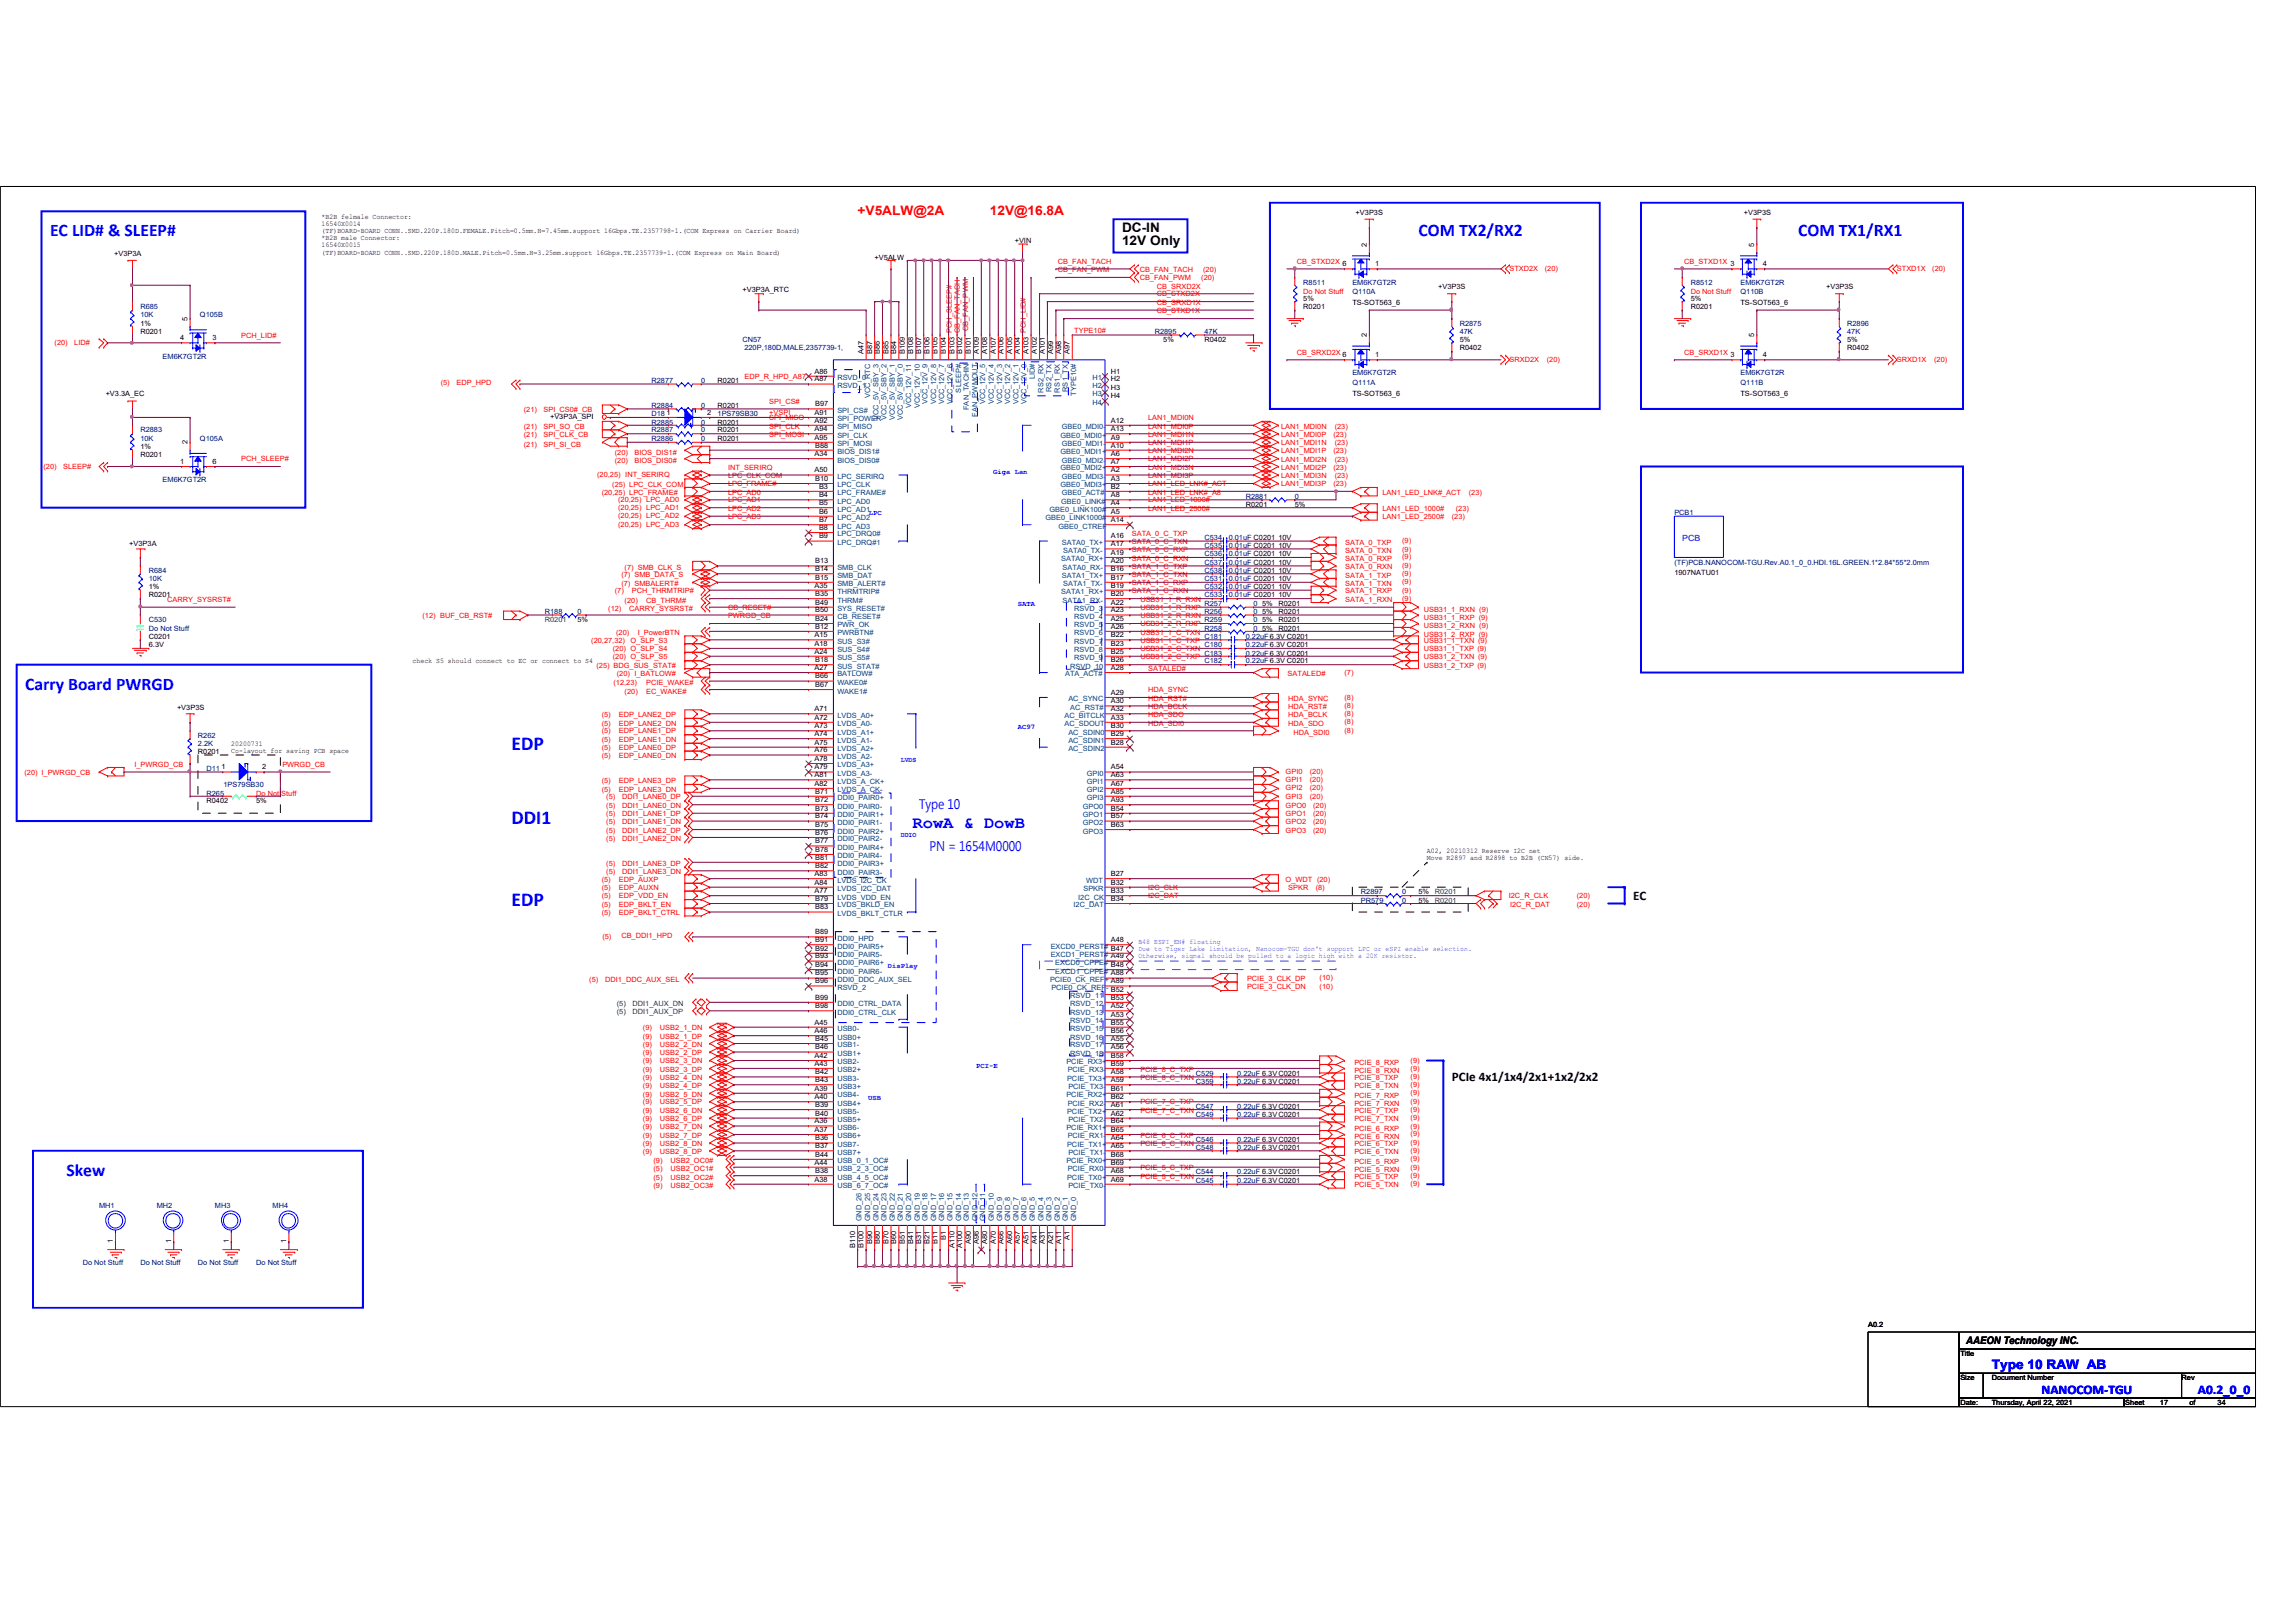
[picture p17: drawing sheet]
<svg xmlns="http://www.w3.org/2000/svg" width="297mm" height="210mm" viewBox="0 0 297 210" stroke-linecap="round" stroke-linejoin="round" font-family="sans-serif">
<defs><g id="words">
<g font-size="2.5" fill="#00f">
<text x="66.2" y="97">EDP</text>
<text x="66.2" y="106.6">DDI1</text>
<text x="66.2" y="117.3">EDP</text>
</g>
<g font-size="2.3" fill="#00f">
<text x="6.5" y="30.6">EC LID# &amp; SLEEP#</text>
<text x="183.5" y="30.6">COM TX2/RX2</text>
<text x="232.6" y="30.6">COM TX1/RX1</text>
<text x="3.3" y="89.2">Carry Board PWRGD</text>
<text x="8.6" y="152.2">Skew</text>
</g>
<text font-size="2.2" fill="#00f" x="118.1" y="107.1">RowA &amp; DowB</text>
<g font-size="1.7" fill="#f00">
<text x="111" y="27.9">+V5ALW@2A</text>
<text x="128.1" y="27.9">12V@16.8A</text>
</g>
<g font-size="1.7">
<text x="145.2" y="30">DC-IN</text>
<text x="145.2" y="31.8">12V Only</text>
<text x="211.3" y="116.4">EC</text>
<text x="187.8" y="139.9">PCIe 4x1/1x4/2x1+1x2/2x2</text>
</g>
<g font-size="1.7" fill="#00f">
<text x="118.9" y="104.7">Type 10</text>
<text x="120.3" y="110.1">PN = 1654M0000</text>
<text x="257.7" y="177.2">Type 10 RAW AB</text>
<text x="264.1" y="180.4">NANOCOM-TGU</text>
<text x="284.3" y="180.4">A0.2_0_0</text>
</g>
<text font-size="1.4" x="254.4" y="174">AAEON Technology INC.</text>
<text font-size="1.1" fill="#00f" x="217.6" y="70">PCB</text>
<g font-size=".9">
<text x="41.6" y="28.3">*B2B felmale Connector:</text>
<text x="41.6" y="29.2">16540X0014</text>
<text x="175.4" y="27.9">+V3P3S</text>
<text x="225.6" y="27.9">+V3P3S</text>
<text x="14.8" y="33.2">+V3P3A</text>
<text x="41.6" y="30.1">(TF)BOARD-BOARD CONN..SMD.220P.180D.FEMALE.Pitch=0.5mm.H=7.45mm.support 16Gbps.TE.2357798-1.(COM Express on Carrier Board)</text>
<text x="41.6" y="31.1">*B2B male Connector:</text>
<text x="41.6" y="32">16540X0015</text>
<text x="41.6" y="32.9">(TF)BOARD-BOARD CONN..SMD.220P.180D.MALE.Pitch=0.5mm.H=3.25mm.support 16Gbps.TE.2357739-1.(COM Express on Main Board)</text>
<text x="113.2" y="33.6">+V5ALW</text>
<text x="131.3" y="31.5">+VIN</text>
<text x="173.7" y="34.5">6</text>
<text x="176.8" y="31.9" transform="rotate(-90 176.8 31.9)">2</text>
<text x="177.9" y="34.5">1</text>
<text x="223.9" y="34.5">3</text>
<text x="226.9" y="31.9" transform="rotate(-90 226.9 31.9)">5</text>
<text x="228" y="34.5">4</text>
<text x="24.3" y="41.5" transform="rotate(-90 24.3 41.5)">5</text>
<text x="96.1" y="37.8">+V3P3A_RTC</text>
<text x="168.6" y="38.9">5%</text>
<text x="168.6" y="40">R0201</text>
<text x="175" y="39.5">TS-SOT563_6</text>
<text x="186.1" y="37.4">+V3P3S</text>
<text x="218.7" y="38.9">5%</text>
<text x="218.7" y="40">R0201</text>
<text x="225.2" y="39.5">TS-SOT563_6</text>
<text x="236.3" y="37.4">+V3P3S</text>
<text x="18.2" y="43.2">R0201</text>
<text x="18.2" y="42.2">1%</text>
<text x="23.3" y="44">4</text>
<text x="27.5" y="44">3</text>
<text x="111.7" y="45.8" transform="rotate(-90 111.7 45.8)">A47</text>
<text x="112.8" y="45.8" transform="rotate(-90 112.8 45.8)">B87</text>
<text x="113.8" y="45.8" transform="rotate(-90 113.8 45.8)">B86</text>
<text x="114.9" y="45.8" transform="rotate(-90 114.9 45.8)">B85</text>
<text x="115.9" y="45.8" transform="rotate(-90 115.9 45.8)">B84</text>
<text x="117" y="45.8" transform="rotate(-90 117 45.8)">B109</text>
<text x="118.1" y="45.8" transform="rotate(-90 118.1 45.8)">B108</text>
<text x="119.2" y="45.8" transform="rotate(-90 119.2 45.8)">B107</text>
<text x="120.3" y="45.8" transform="rotate(-90 120.3 45.8)">B106</text>
<text x="121.3" y="45.8" transform="rotate(-90 121.3 45.8)">B105</text>
<text x="122.4" y="45.8" transform="rotate(-90 122.4 45.8)">B104</text>
<text x="123.5" y="45.8" transform="rotate(-90 123.5 45.8)">B103</text>
<text x="124.5" y="45.8" transform="rotate(-90 124.5 45.8)">B102</text>
<text x="125.6" y="45.8" transform="rotate(-90 125.6 45.8)">B101</text>
<text x="126.6" y="45.8" transform="rotate(-90 126.6 45.8)">A109</text>
<text x="127.7" y="45.8" transform="rotate(-90 127.7 45.8)">A108</text>
<text x="128.8" y="45.8" transform="rotate(-90 128.8 45.8)">A107</text>
<text x="129.8" y="45.8" transform="rotate(-90 129.8 45.8)">A106</text>
<text x="130.9" y="45.8" transform="rotate(-90 130.9 45.8)">A105</text>
<text x="131.9" y="45.8" transform="rotate(-90 131.9 45.8)">A104</text>
<text x="133.1" y="45.8" transform="rotate(-90 133.1 45.8)">A103</text>
<text x="134.2" y="45.8" transform="rotate(-90 134.2 45.8)">A102</text>
<text x="135.2" y="45.8" transform="rotate(-90 135.2 45.8)">A101</text>
<text x="136.3" y="45.8" transform="rotate(-90 136.3 45.8)">A99</text>
<text x="137.3" y="45.8" transform="rotate(-90 137.3 45.8)">A98</text>
<text x="138.4" y="45.8" transform="rotate(-90 138.4 45.8)">A97</text>
<text x="150.5" y="44.3">5%</text>
<text x="155.8" y="44.3">R0402</text>
<text x="173.7" y="46.2">6</text>
<text x="176.8" y="43.6" transform="rotate(-90 176.8 43.6)">2</text>
<text x="177.9" y="46.2">1</text>
<text x="188.8" y="44.3">5%</text>
<text x="188.8" y="45.3">R0402</text>
<text x="223.9" y="46.2">3</text>
<text x="226.9" y="43.6" transform="rotate(-90 226.9 43.6)">5</text>
<text x="228" y="46.2">4</text>
<text x="239" y="44.3">5%</text>
<text x="239" y="45.3">R0402</text>
<text x="13.7" y="51.3">+V3.3A_EC</text>
<text x="86.2" y="53.7">1</text>
<text x="91.5" y="53.7">2</text>
<text x="92.8" y="49.6">R0201</text>
<text x="92.8" y="52.8">R0201</text>
<text x="105.4" y="48.3">A86</text>
<text x="105.4" y="49.4">A87</text>
<text x="105.4" y="53.7">A91</text>
<text x="105.4" y="52.6">B97</text>
<text x="143.7" y="48.3">H1</text>
<text x="143.7" y="49.4">H2</text>
<text x="143.7" y="50.5">H3</text>
<text x="143.7" y="51.6">H4</text>
<text x="175" y="51.2">TS-SOT563_6</text>
<text x="225.2" y="51.2">TS-SOT563_6</text>
<text x="18.2" y="59.2">R0201</text>
<text x="18.2" y="58.2">1%</text>
<text x="24.3" y="57.5" transform="rotate(-90 24.3 57.5)">2</text>
<text x="71.2" y="54.3">+V3P3A_SPI</text>
<text x="92.8" y="54.9">R0201</text>
<text x="92.8" y="56">R0201</text>
<text x="92.8" y="57.1">R0201</text>
<text x="105.4" y="59">A34</text>
<text x="105.4" y="54.7">A92</text>
<text x="105.4" y="55.8">A94</text>
<text x="105.4" y="56.9">A95</text>
<text x="105.4" y="57.9">B88</text>
<text x="143.7" y="54.7">A12</text>
<text x="143.7" y="55.8">A13</text>
<text x="143.7" y="56.9">A9</text>
<text x="143.7" y="57.9">A10</text>
<text x="143.7" y="59">A6</text>
<text x="23.3" y="60">1</text>
<text x="27.5" y="60">6</text>
<text x="105.4" y="61.1">A50</text>
<text x="105.4" y="62.2">B10</text>
<text x="106" y="63.2">B3</text>
<text x="106" y="64.3">B4</text>
<text x="106" y="65.4">B5</text>
<text x="143.7" y="63.2">B2</text>
<text x="143.7" y="60">A7</text>
<text x="143.7" y="61.1">A2</text>
<text x="143.7" y="62.2">A3</text>
<text x="143.7" y="64.3">A8</text>
<text x="143.7" y="65.4">A4</text>
<text x="161.2" y="65.6">R0201</text>
<text x="167.5" y="65.6">5%</text>
<text x="16.7" y="70.7">+V3P3A</text>
<text x="106" y="66.5">B6</text>
<text x="106" y="67.6">B7</text>
<text x="106" y="68.6">B8</text>
<text x="106" y="69.7">B9</text>
<text x="143.7" y="69.7">A16</text>
<text x="143.7" y="70.7">A17</text>
<text x="143.7" y="71.8">A19</text>
<text x="143.7" y="66.5">A5</text>
<text x="143.7" y="67.6">A14</text>
<text x="19.3" y="76.3">1%</text>
<text x="19.3" y="77.3">R0201</text>
<text x="105.4" y="76">A35</text>
<text x="105.4" y="72.9">B13</text>
<text x="105.4" y="73.9">B14</text>
<text x="105.4" y="75">B15</text>
<text x="105.4" y="77.1">B35</text>
<text x="143.7" y="73.9">B16</text>
<text x="143.7" y="75">B17</text>
<text x="143.7" y="72.9">A20</text>
<text x="143.7" y="76">B19</text>
<text x="143.7" y="77.1">B20</text>
<text x="216.6" y="74.4">1907NATU01</text>
<text x="19.3" y="82.6">C0201</text>
<text x="19.3" y="83.7">6.3V</text>
<text x="74.7" y="80.5">5%</text>
<text x="105.4" y="82.5">A15</text>
<text x="105.4" y="83.6">A18</text>
<text x="105.4" y="78.2">B49</text>
<text x="105.4" y="79.2">B50</text>
<text x="105.4" y="80.3">B24</text>
<text x="105.4" y="81.4">B12</text>
<text x="143.7" y="83.6">B23</text>
<text x="143.7" y="82.5">B22</text>
<text x="143.7" y="78.2">A22</text>
<text x="143.7" y="79.2">A23</text>
<text x="143.7" y="80.3">A25</text>
<text x="143.7" y="81.4">A26</text>
<text x="163.3" y="81.6">5%</text>
<text x="163.3" y="78.4">5%</text>
<text x="163.3" y="80.5">5%</text>
<text x="163.3" y="79.5">5%</text>
<text x="165.4" y="81.6">R0201</text>
<text x="165.4" y="78.4">R0201</text>
<text x="165.4" y="80.5">R0201</text>
<text x="165.4" y="79.5">R0201</text>
<text x="53.4" y="85.9">check S5 should connect to EC or connect to S4</text>
<text x="105.4" y="84.6">A24</text>
<text x="105.4" y="86.7">A27</text>
<text x="105.4" y="85.7">B18</text>
<text x="105.4" y="87.8">B66</text>
<text x="105.4" y="88.9">B67</text>
<text x="143.7" y="86.7">A28</text>
<text x="143.7" y="84.6">B25</text>
<text x="143.7" y="85.7">B26</text>
<text x="143.7" y="89.9">A29</text>
<text x="22.9" y="91.9">+V3P3S</text>
<text x="105.4" y="92">A71</text>
<text x="105.4" y="93.1">A72</text>
<text x="105.4" y="94.2">A73</text>
<text x="105.4" y="95.3">A74</text>
<text x="143.7" y="91">A30</text>
<text x="143.7" y="92">A32</text>
<text x="143.7" y="93.1">A33</text>
<text x="143.7" y="94.2">B30</text>
<text x="143.7" y="95.3">B29</text>
<text x="25.6" y="97.6">R0201</text>
<text x="28.7" y="99.6">1</text>
<text x="29.9" y="96.5">20200731</text>
<text x="29.9" y="97.5">Co-layout for saving PCB space</text>
<text x="33.9" y="99.6">2</text>
<text x="105.4" y="96.4">A75</text>
<text x="105.4" y="97.4">A76</text>
<text x="105.4" y="98.5">A78</text>
<text x="105.4" y="99.6">A79</text>
<text x="105.4" y="100.6">A81</text>
<text x="105.4" y="101.7">A82</text>
<text x="143.7" y="99.6">A54</text>
<text x="143.7" y="100.6">A63</text>
<text x="143.7" y="101.7">A67</text>
<text x="143.7" y="96.4">B28</text>
<text x="26.7" y="104">R0402</text>
<text x="33.1" y="104">5%</text>
<text x="105.4" y="102.7">B71</text>
<text x="105.4" y="103.8">B72</text>
<text x="105.4" y="104.9">B73</text>
<text x="105.4" y="105.9">B74</text>
<text x="105.4" y="107">B75</text>
<text x="143.7" y="102.7">A85</text>
<text x="143.7" y="103.8">A93</text>
<text x="143.7" y="104.9">B54</text>
<text x="143.7" y="105.9">B57</text>
<text x="143.7" y="107">B63</text>
<text x="105.4" y="113.4">A83</text>
<text x="105.4" y="108">B76</text>
<text x="105.4" y="109.1">B77</text>
<text x="105.4" y="110.2">B78</text>
<text x="105.4" y="111.3">B81</text>
<text x="105.4" y="112.4">B82</text>
<text x="143.7" y="113.4">B27</text>
<text x="184.6" y="110.4">A02, 20210312 Reserve I2C net</text>
<text x="184.6" y="111.3">Move R2897 and R2898 to B2B (CN57) side.</text>
<text x="105.4" y="114.5">A84</text>
<text x="105.4" y="115.6">A77</text>
<text x="105.4" y="116.6">B79</text>
<text x="105.4" y="117.7">B83</text>
<text x="143.7" y="114.5">B32</text>
<text x="143.7" y="115.6">B33</text>
<text x="143.7" y="116.6">B34</text>
<text x="183.5" y="116.8">5%</text>
<text x="183.5" y="115.7">5%</text>
<text x="105.4" y="120.9">B89</text>
<text x="105.4" y="121.9">B91</text>
<text x="105.4" y="123">B92</text>
<text x="105.4" y="124">B93</text>
<text x="105.4" y="125.1">B94</text>
<text x="143.7" y="121.9">A48</text>
<text x="143.7" y="123">B47</text>
<text x="143.7" y="125.1">B48</text>
<text x="105.4" y="126.2">B95</text>
<text x="105.4" y="127.3">B96</text>
<text x="105.4" y="129.4">B99</text>
<text x="105.4" y="130.5">B98</text>
<text x="143.7" y="126.2">A88</text>
<text x="143.7" y="130.5">A52</text>
<text x="143.7" y="131.6">A53</text>
<text x="143.7" y="128.4">B52</text>
<text x="143.7" y="129.4">B53</text>
<text x="105.4" y="133.7">A46</text>
<text x="105.4" y="136.9">A42</text>
<text x="105.4" y="137.9">A43</text>
<text x="105.4" y="132.6">A45</text>
<text x="105.4" y="134.7">B45</text>
<text x="105.4" y="135.8">B46</text>
<text x="143.7" y="134.7">A55</text>
<text x="143.7" y="135.8">A56</text>
<text x="143.7" y="132.6">B55</text>
<text x="143.7" y="133.7">B56</text>
<text x="143.7" y="136.9">B58</text>
<text x="143.7" y="137.9">B59</text>
<text x="105.4" y="141.1">A39</text>
<text x="105.4" y="142.2">A40</text>
<text x="105.4" y="139">B42</text>
<text x="105.4" y="140">B43</text>
<text x="105.4" y="143.3">B39</text>
<text x="143.7" y="139">A58</text>
<text x="143.7" y="140">A59</text>
<text x="143.7" y="143.3">A61</text>
<text x="143.7" y="141.1">B61</text>
<text x="143.7" y="142.2">B62</text>
<text x="105.4" y="145.4">A36</text>
<text x="105.4" y="146.5">A37</text>
<text x="105.4" y="144.4">B40</text>
<text x="105.4" y="147.6">B36</text>
<text x="105.4" y="148.6">B37</text>
<text x="105.4" y="149.7">B44</text>
<text x="143.7" y="144.4">A62</text>
<text x="143.7" y="147.6">A64</text>
<text x="143.7" y="148.6">A65</text>
<text x="143.7" y="145.4">B64</text>
<text x="143.7" y="146.5">B65</text>
<text x="143.7" y="149.7">B68</text>
<text x="105.4" y="150.7">A44</text>
<text x="105.4" y="152.9">A38</text>
<text x="105.4" y="151.8">B38</text>
<text x="143.7" y="151.8">A68</text>
<text x="143.7" y="152.9">A69</text>
<text x="143.7" y="150.7">B69</text>
<text x="14.6" y="160.9" transform="rotate(-90 14.6 160.9)">1</text>
<text x="22.1" y="160.9" transform="rotate(-90 22.1 160.9)">1</text>
<text x="29.6" y="160.9" transform="rotate(-90 29.6 160.9)">1</text>
<text x="37" y="160.9" transform="rotate(-90 37 160.9)">1</text>
<text x="110.6" y="161.5" transform="rotate(-90 110.6 161.5)">B110</text>
<text x="111.7" y="161.5" transform="rotate(-90 111.7 161.5)">B100</text>
<text x="112.8" y="161" transform="rotate(-90 112.8 161)">B90</text>
<text x="113.8" y="161" transform="rotate(-90 113.8 161)">B80</text>
<text x="114.9" y="161" transform="rotate(-90 114.9 161)">B70</text>
<text x="115.9" y="161" transform="rotate(-90 115.9 161)">B60</text>
<text x="117" y="161" transform="rotate(-90 117 161)">B51</text>
<text x="118.1" y="161" transform="rotate(-90 118.1 161)">B41</text>
<text x="119.2" y="161" transform="rotate(-90 119.2 161)">B31</text>
<text x="120.3" y="161" transform="rotate(-90 120.3 161)">B21</text>
<text x="121.3" y="161" transform="rotate(-90 121.3 161)">B11</text>
<text x="122.4" y="160.5" transform="rotate(-90 122.4 160.5)">B1</text>
<text x="123.5" y="161.5" transform="rotate(-90 123.5 161.5)">A110</text>
<text x="124.5" y="161.5" transform="rotate(-90 124.5 161.5)">A100</text>
<text x="125.6" y="161" transform="rotate(-90 125.6 161)">A90</text>
<text x="126.6" y="161" transform="rotate(-90 126.6 161)">A96</text>
<text x="127.7" y="161" transform="rotate(-90 127.7 161)">A80</text>
<text x="128.8" y="161" transform="rotate(-90 128.8 161)">A70</text>
<text x="129.8" y="161" transform="rotate(-90 129.8 161)">A66</text>
<text x="130.9" y="161" transform="rotate(-90 130.9 161)">A60</text>
<text x="131.9" y="161" transform="rotate(-90 131.9 161)">A57</text>
<text x="133.1" y="161" transform="rotate(-90 133.1 161)">A51</text>
<text x="134.2" y="161" transform="rotate(-90 134.2 161)">A41</text>
<text x="135.2" y="161" transform="rotate(-90 135.2 161)">A31</text>
<text x="136.3" y="161" transform="rotate(-90 136.3 161)">A21</text>
<text x="137.3" y="161" transform="rotate(-90 137.3 161)">A11</text>
<text x="138.4" y="160.5" transform="rotate(-90 138.4 160.5)">A1</text>
<text x="241.7" y="171.8">A0.2</text>
<text x="253.6" y="175.5">Title</text>
<text x="253.6" y="178.6">Size</text>
<text x="257.7" y="178.6">Document Number</text>
<text x="282.2" y="178.6">Rev</text>
<text x="253.6" y="181.9">Date:</text>
<text x="257.7" y="181.9">Thursday, April 22, 2021</text>
<text x="275" y="181.9">Sheet</text>
<text x="279.4" y="181.9">17</text>
<text x="283.2" y="181.9">of</text>
<text x="286.9" y="181.9">34</text>
</g>
<g font-size=".9" fill="#f00">
<text x="136.9" y="35.2">CB_FAN_PWM</text>
<text x="136.9" y="34.1">CB_FAN_TACH</text>
<text x="147.4" y="35.2">CB_FAN_TACH</text>
<text x="155.7" y="35.2">(20)</text>
<text x="167.8" y="34.1">CB_STXD2X</text>
<text x="195.3" y="35.1">STXD2X</text>
<text x="199.9" y="35.1">(20)</text>
<text x="217.9" y="34.1">CB_STXD1X</text>
<text x="245.4" y="35.1">STXD1X</text>
<text x="250" y="35.1">(20)</text>
<text x="147.4" y="36.2">CB_FAN_PWM</text>
<text x="149.6" y="37.3">CB_SRXD2X</text>
<text x="149.6" y="38.4">CB_STXD2X</text>
<text x="149.6" y="39.5">CB_SRXD1X</text>
<text x="149.6" y="40.6">CB_STXD1X</text>
<text x="155.4" y="36.2">(20)</text>
<text x="168.6" y="38.1">Do Not Stuff</text>
<text x="218.7" y="38.1">Do Not Stuff</text>
<text x="7.1" y="44.7">(20)</text>
<text x="9.6" y="44.7">LID#</text>
<text x="31.2" y="43.7">PCH_LID#</text>
<text x="123.1" y="43.1" transform="rotate(-90 123.1 43.1)">PCH_SLEEP#</text>
<text x="124.2" y="43.1" transform="rotate(-90 124.2 43.1)">CB_FAN_TACH</text>
<text x="125.3" y="42.8" transform="rotate(-90 125.3 42.8)">CB_FAN_PWM</text>
<text x="132.7" y="43.1" transform="rotate(-90 132.7 43.1)">PCH_LID#</text>
<text x="139" y="43.1">TYPE10#</text>
<text x="167.8" y="45.9">CB_SRXD2X</text>
<text x="195.3" y="46.8">SRXD2X</text>
<text x="200.1" y="46.8">(20)</text>
<text x="217.9" y="45.9">CB_SRXD1X</text>
<text x="245.4" y="46.8">SRXD1X</text>
<text x="250.2" y="46.8">(20)</text>
<text x="57" y="49.8">(5)</text>
<text x="59.1" y="49.8">EDP_HPD</text>
<text x="67.8" y="53.3">(21)</text>
<text x="70.3" y="53.3">SPI_CS0#_CB</text>
<text x="96.3" y="49">EDP_R_HPD_A87</text>
<text x="99.5" y="53.8">+VSPI</text>
<text x="99.5" y="52.2">SPI_CS#</text>
<text x="31.2" y="59.7">PCH_SLEEP#</text>
<text x="67.8" y="57.8">(21)</text>
<text x="67.8" y="55.5">(21)</text>
<text x="67.8" y="56.6">(21)</text>
<text x="70.3" y="57.8">SPI_SI_CB</text>
<text x="70.3" y="55.5">SPI_SO_CB</text>
<text x="70.3" y="56.6">SPI_CLK_CB</text>
<text x="79.5" y="58.8">(20)</text>
<text x="79.5" y="59.9">(20)</text>
<text x="82.1" y="58.8">BIOS_DIS1#</text>
<text x="82.1" y="59.9">BIOS_DIS0#</text>
<text x="99.5" y="55.5">SPI_CLK</text>
<text x="99.5" y="56.6">SPI_MOSI</text>
<text x="99.5" y="54.4">SPI_MISO</text>
<text x="148.5" y="55.5">LAN1_MDI0P</text>
<text x="148.5" y="54.4">LAN1_MDI0N</text>
<text x="148.5" y="57.6">LAN1_MDI1P</text>
<text x="148.5" y="56.6">LAN1_MDI1N</text>
<text x="148.5" y="59.7">LAN1_MDI2P</text>
<text x="148.5" y="58.7">LAN1_MDI2N</text>
<text x="165.7" y="56.6">LAN1_MDI0P</text>
<text x="165.7" y="57.6">LAN1_MDI1N</text>
<text x="165.7" y="58.7">LAN1_MDI1P</text>
<text x="165.7" y="55.5">LAN1_MDI0N</text>
<text x="165.7" y="59.8">LAN1_MDI2N</text>
<text x="172.5" y="56.6">(23)</text>
<text x="172.5" y="58.7">(23)</text>
<text x="172.7" y="57.6">(23)</text>
<text x="172.7" y="55.5">(23)</text>
<text x="172.7" y="59.8">(23)</text>
<text x="5.6" y="60.7">(20)</text>
<text x="8.2" y="60.7">SLEEP#</text>
<text x="77.3" y="61.7">(20,25) INT_SERIRQ</text>
<text x="77.8" y="64.1">(20,25) LPC_FRAME#</text>
<text x="79.2" y="63.1">(25) LPC_CLK_COM</text>
<text x="80" y="64.9">(20,25) LPC_AD0</text>
<text x="94.2" y="61.9">LPC_CLK_COM</text>
<text x="94.2" y="64">LPC_AD0</text>
<text x="94.2" y="65">LPC_AD1</text>
<text x="94.2" y="60.8">INT_SERIRQ</text>
<text x="94.2" y="62.9">LPC_FRAME#</text>
<text x="148.5" y="64">LAN1_LED_LNK#_A8</text>
<text x="148.5" y="62.9">LAN1_LED_LNK#_ACT</text>
<text x="148.5" y="65">LAN1_LED_1000#</text>
<text x="148.5" y="61.9">LAN1_MDI3P</text>
<text x="148.5" y="60.8">LAN1_MDI3N</text>
<text x="165.7" y="60.8">LAN1_MDI2P</text>
<text x="165.7" y="61.9">LAN1_MDI3N</text>
<text x="165.7" y="62.9">LAN1_MDI3P</text>
<text x="172.5" y="60.8">(23)</text>
<text x="172.5" y="62.9">(23)</text>
<text x="172.7" y="61.9">(23)</text>
<text x="178.9" y="64">LAN1_LED_LNK#_ACT</text>
<text x="190" y="64">(23)</text>
<text x="80" y="67.1">(20,25) LPC_AD2</text>
<text x="80" y="68.2">(20,25) LPC_AD3</text>
<text x="80" y="66">(20,25) LPC_AD1</text>
<text x="94.2" y="66.1">LPC_AD2</text>
<text x="94.2" y="67.2">LPC_AD3</text>
<text x="146.4" y="70.4">SATA_0_C_TXN</text>
<text x="146.4" y="69.3">SATA_0_C_TXP</text>
<text x="146.4" y="71.5">SATA_0_C_RXP</text>
<text x="148.5" y="66.1">LAN1_LED_2500#</text>
<text x="174" y="71.5">SATA_0_TXN</text>
<text x="174" y="70.5">SATA_0_TXP</text>
<text x="178.9" y="67.2">LAN1_LED_2500#</text>
<text x="178.9" y="66.1">LAN1_LED_1000#</text>
<text x="181.4" y="71.4">(9)</text>
<text x="181.4" y="70.3">(9)</text>
<text x="187.8" y="67.2">(23)</text>
<text x="188.3" y="66.1">(23)</text>
<text x="21.6" y="77.9">CARRY_SYSRST#</text>
<text x="79.5" y="76.7">(7)</text>
<text x="80.4" y="75.8">(7) SMBALERT#</text>
<text x="80.4" y="74.7">(7) SMB_DATA_S</text>
<text x="80.8" y="78">(20)</text>
<text x="80.8" y="73.7">(7) SMB_CLK_S</text>
<text x="81.7" y="76.7">PCH_THRMTRIP#</text>
<text x="83.6" y="78">CB_THRM#</text>
<text x="146.4" y="76.8">SATA_1_C_RXN</text>
<text x="146.4" y="75.7">SATA_1_C_RXP</text>
<text x="146.4" y="74.7">SATA_1_C_TXN</text>
<text x="146.4" y="73.6">SATA_1_C_TXP</text>
<text x="146.4" y="72.6">SATA_0_C_RXN</text>
<text x="147.5" y="77.9">USB31_1_R_RXN</text>
<text x="174" y="73.6">SATA_0_RXN</text>
<text x="174" y="72.6">SATA_0_RXP</text>
<text x="174" y="75.9">SATA_1_TXN</text>
<text x="174" y="74.8">SATA_1_TXP</text>
<text x="174" y="77.9">SATA_1_RXN</text>
<text x="174" y="76.8">SATA_1_RXP</text>
<text x="181.4" y="73.5">(9)</text>
<text x="181.4" y="72.4">(9)</text>
<text x="181.4" y="75.6">(9)</text>
<text x="181.4" y="74.6">(9)</text>
<text x="181.4" y="77.7">(9)</text>
<text x="181.4" y="76.7">(9)</text>
<text x="54.6" y="80">(12) BUF_CB_RST#</text>
<text x="76.5" y="83.2">(20,27,32)</text>
<text x="78.7" y="79.1">(12)</text>
<text x="79.7" y="82.2">(20)</text>
<text x="81.4" y="79.1">CARRY_SYSRST#</text>
<text x="81.6" y="83.2">O_SLP_S3</text>
<text x="82.5" y="82.2">I_PowerBTN</text>
<text x="94.2" y="78.9">CB_RESET#</text>
<text x="94.2" y="80">PWRGD_CB</text>
<text x="147.5" y="78.9">USB31_1_R_RXP</text>
<text x="147.5" y="80">USB31_2_R_RXN</text>
<text x="147.5" y="81">USB31_2_R_RXP</text>
<text x="147.5" y="82.1">USB31_1_C_TXN</text>
<text x="147.5" y="83.2">USB31_1_C_TXP</text>
<text x="184.2" y="79.2">USB31_1_RXN (9)</text>
<text x="184.2" y="80.2">USB31_1_RXP (9)</text>
<text x="184.2" y="81.3">USB31_2_RXN (9)</text>
<text x="184.2" y="82.4">USB31_2_RXP (9)</text>
<text x="184.2" y="83.2">USB31_1_TXN (9)</text>
<text x="77.2" y="86.4">(25) BDG_SUS_STAT#</text>
<text x="79.3" y="85.3">(20) O_SLP_S5</text>
<text x="79.3" y="84.2">(20) O_SLP_S4</text>
<text x="79.4" y="88.6">(12,23)</text>
<text x="79.8" y="87.5">(20) I_BATLOW#</text>
<text x="80.8" y="89.7">(20)</text>
<text x="83.6" y="88.6">PCIE_WAKE#</text>
<text x="83.6" y="89.7">EC_WAKE#</text>
<text x="147.5" y="84.2">USB31_2_C_TXN</text>
<text x="147.5" y="85.3">USB31_2_C_TXP</text>
<text x="148.5" y="86.8">SATALED#</text>
<text x="148.5" y="89.6">HDA_SYNC</text>
<text x="166.6" y="87.5">SATALED#</text>
<text x="173.9" y="87.4">(7)</text>
<text x="184.2" y="84.2">USB31_1_TXP (9)</text>
<text x="184.2" y="85.3">USB31_2_TXN (9)</text>
<text x="184.2" y="86.4">USB31_2_TXP (9)</text>
<text x="77.8" y="92.8">(5)</text>
<text x="77.8" y="93.9">(5)</text>
<text x="77.8" y="94.9">(5)</text>
<text x="80" y="92.8">EDP_LANE2_DP</text>
<text x="80" y="93.9">EDP_LANE2_DN</text>
<text x="80" y="94.9">EDP_LANE1_DP</text>
<text x="148.5" y="91.7">HDA_BCLK</text>
<text x="148.5" y="90.7">HDA_RST#</text>
<text x="148.5" y="93.9">HDA_SDI0</text>
<text x="148.5" y="92.8">HDA_SDO</text>
<text x="166.7" y="93.9">HDA_SDO</text>
<text x="166.7" y="91.8">HDA_RST#</text>
<text x="166.7" y="90.7">HDA_SYNC</text>
<text x="166.7" y="92.8">HDA_BCLK</text>
<text x="167.3" y="95.2">HDA_SDI0</text>
<text x="173.9" y="94.8">(8)</text>
<text x="173.9" y="93.7">(8)</text>
<text x="173.9" y="91.6">(8)</text>
<text x="173.9" y="90.6">(8)</text>
<text x="173.9" y="92.7">(8)</text>
<text x="3.2" y="100.2">(20) I_PWRGD_CB</text>
<text x="17.4" y="99.2">I_PWRGD_CB</text>
<text x="36.5" y="99.2">PWRGD_CB</text>
<text x="77.8" y="96">(5)</text>
<text x="77.8" y="98.1">(5)</text>
<text x="77.8" y="97.1">(5)</text>
<text x="77.8" y="101.3">(5)</text>
<text x="80" y="96">EDP_LANE1_DN</text>
<text x="80" y="98.1">EDP_LANE0_DN</text>
<text x="80" y="97.1">EDP_LANE0_DP</text>
<text x="80" y="101.3">EDP_LANE3_DP</text>
<text x="166.3" y="100.2">GPI0</text>
<text x="166.3" y="101.3">GPI1</text>
<text x="169.5" y="100.2">(20)</text>
<text x="169.5" y="101.3">(20)</text>
<text x="33.1" y="103">Do Not Stuff</text>
<text x="77.8" y="102.4">(5)</text>
<text x="78.4" y="103.5">(5)</text>
<text x="78.4" y="104.6">(5)</text>
<text x="78.4" y="105.6">(5)</text>
<text x="78.4" y="106.7">(5)</text>
<text x="78.4" y="107.8">(5)</text>
<text x="80" y="102.4">EDP_LANE3_DN</text>
<text x="80.5" y="103.5">DDI1_LANE0_DP</text>
<text x="80.5" y="104.6">DDI1_LANE0_DN</text>
<text x="80.5" y="105.6">DDI1_LANE1_DP</text>
<text x="80.5" y="106.7">DDI1_LANE1_DN</text>
<text x="80.5" y="107.8">DDI1_LANE2_DP</text>
<text x="166.3" y="104.6">GPO0</text>
<text x="166.3" y="102.3">GPI2</text>
<text x="166.3" y="103.4">GPI3</text>
<text x="166.3" y="105.6">GPO1</text>
<text x="166.3" y="106.7">GPO2</text>
<text x="166.3" y="107.8">GPO3</text>
<text x="169.5" y="102.3">(20)</text>
<text x="169.5" y="103.4">(20)</text>
<text x="169.9" y="104.6">(20)</text>
<text x="169.9" y="105.6">(20)</text>
<text x="169.9" y="106.7">(20)</text>
<text x="169.9" y="107.8">(20)</text>
<text x="78.4" y="108.8">(5)</text>
<text x="78.4" y="112">(5)</text>
<text x="78.4" y="113.1">(5)</text>
<text x="80.5" y="108.8">DDI1_LANE2_DN</text>
<text x="80.5" y="112">DDI1_LANE3_DP</text>
<text x="80.5" y="113.1">DDI1_LANE3_DN</text>
<text x="77.8" y="114.1">(5)</text>
<text x="77.8" y="115.2">(5)</text>
<text x="77.8" y="116.2">(5)</text>
<text x="77.8" y="117.3">(5)</text>
<text x="77.8" y="118.4">(5)</text>
<text x="80" y="114.1">EDP_AUXP</text>
<text x="80" y="115.2">EDP_AUXN</text>
<text x="80" y="116.2">EDP_VDD_EN</text>
<text x="80" y="117.3">EDP_BKLT_EN</text>
<text x="80" y="118.4">EDP_BKLT_CTRL</text>
<text x="148.5" y="115.2">I2C_CLK</text>
<text x="148.5" y="116.2">I2C_DAT</text>
<text x="166.3" y="114.1">O_WDT (20)</text>
<text x="166.7" y="115.2">SPKR</text>
<text x="170.2" y="115.2">(8)</text>
<text x="195.2" y="116.2">I2C_R_CLK</text>
<text x="195.4" y="117.3">I2C_R_DAT</text>
<text x="204" y="116.2">(20)</text>
<text x="204" y="117.3">(20)</text>
<text x="77.9" y="121.5">(5)</text>
<text x="80.4" y="121.3">CB_DDI1_HPD</text>
<text x="76.2" y="127.1">(5)</text>
<text x="78.3" y="127.1">DDI1_DDC_AUX_SEL</text>
<text x="161.3" y="128">PCIE_3_CLK_DN</text>
<text x="161.3" y="126.9">PCIE_3_CLK_DP</text>
<text x="170.7" y="127.9">(10)</text>
<text x="170.7" y="126.8">(10)</text>
<text x="83.2" y="135.5">(9)</text>
<text x="83.2" y="136.6">(9)</text>
<text x="83.2" y="133.4">(9)</text>
<text x="83.2" y="134.5">(9)</text>
<text x="83.2" y="137.6">(9)</text>
<text x="85.4" y="135.5">USB2_2_DN</text>
<text x="85.4" y="136.6">USB2_2_DP</text>
<text x="85.4" y="133.4">USB2_1_DN</text>
<text x="85.4" y="134.5">USB2_1_DP</text>
<text x="85.4" y="137.6">USB2_3_DN</text>
<text x="175.2" y="137.8">PCIE_8_RXP</text>
<text x="182.5" y="137.5">(9)</text>
<text x="83.2" y="138.7">(9)</text>
<text x="83.2" y="139.8">(9)</text>
<text x="83.2" y="140.8">(9)</text>
<text x="83.2" y="141.9">(9)</text>
<text x="83.2" y="142.9">(9)</text>
<text x="85.4" y="138.7">USB2_3_DP</text>
<text x="85.4" y="139.8">USB2_4_DN</text>
<text x="85.4" y="140.8">USB2_4_DP</text>
<text x="85.4" y="141.9">USB2_5_DN</text>
<text x="85.4" y="142.9">USB2_5_DP</text>
<text x="147.5" y="142.9">PCIE_7_C_TXP</text>
<text x="147.5" y="139.7">PCIE_8_C_TXN</text>
<text x="147.5" y="138.7">PCIE_8_C_TXP</text>
<text x="175.2" y="143.2">PCIE_7_RXN</text>
<text x="175.2" y="142.1">PCIE_7_RXP</text>
<text x="175.2" y="140.8">PCIE_8_TXN</text>
<text x="175.2" y="139.8">PCIE_8_TXP</text>
<text x="175.2" y="138.9">PCIE_8_RXN</text>
<text x="182.5" y="143.9">(9)</text>
<text x="182.5" y="142.8">(9)</text>
<text x="182.5" y="141.7">(9)</text>
<text x="182.5" y="140.7">(9)</text>
<text x="182.5" y="139.6">(9)</text>
<text x="182.5" y="138.6">(9)</text>
<text x="83.2" y="144">(9)</text>
<text x="83.2" y="145.1">(9)</text>
<text x="83.2" y="146.1">(9)</text>
<text x="83.2" y="147.2">(9)</text>
<text x="83.2" y="148.3">(9)</text>
<text x="83.2" y="149.4">(9)</text>
<text x="85.4" y="144">USB2_6_DN</text>
<text x="85.4" y="145.1">USB2_6_DP</text>
<text x="85.4" y="146.1">USB2_7_DN</text>
<text x="85.4" y="147.2">USB2_7_DP</text>
<text x="85.4" y="148.3">USB2_8_DN</text>
<text x="85.4" y="149.4">USB2_8_DP</text>
<text x="147.5" y="148.3">PCIE_6_C_TXN</text>
<text x="147.5" y="147.2">PCIE_6_C_TXP</text>
<text x="147.5" y="144">PCIE_7_C_TXN</text>
<text x="175.2" y="149.4">PCIE_6_TXN</text>
<text x="175.2" y="148.3">PCIE_6_TXP</text>
<text x="175.2" y="147.4">PCIE_6_RXN</text>
<text x="175.2" y="146.4">PCIE_6_RXP</text>
<text x="175.2" y="145.1">PCIE_7_TXN</text>
<text x="175.2" y="144">PCIE_7_TXP</text>
<text x="182.5" y="149.3">(9)</text>
<text x="182.5" y="148.2">(9)</text>
<text x="182.5" y="147.1">(9)</text>
<text x="182.5" y="146.1">(9)</text>
<text x="182.5" y="144.9">(9)</text>
<text x="84.5" y="150.5">(9)</text>
<text x="84.5" y="151.6">(5)</text>
<text x="84.5" y="152.7">(5)</text>
<text x="84.5" y="153.8">(9)</text>
<text x="86.7" y="150.5">USB2_OC0#</text>
<text x="86.7" y="151.6">USB2_OC1#</text>
<text x="86.7" y="152.7">USB2_OC2#</text>
<text x="86.7" y="153.8">USB2_OC3#</text>
<text x="147.5" y="152.6">PCIE_5_C_TXN</text>
<text x="147.5" y="151.5">PCIE_5_C_TXP</text>
<text x="175.2" y="153.6">PCIE_5_TXN</text>
<text x="175.2" y="152.6">PCIE_5_TXP</text>
<text x="175.2" y="151.7">PCIE_5_RXN</text>
<text x="175.2" y="150.6">PCIE_5_RXP</text>
<text x="182.5" y="153.5">(9)</text>
<text x="182.5" y="152.4">(9)</text>
<text x="182.5" y="151.4">(9)</text>
<text x="182.5" y="150.3">(9)</text>
</g>
<g font-size=".9" fill="#000080">
<text x="18.2" y="40">R685</text>
<text x="18.2" y="41.1">10K</text>
<text x="25.9" y="41.1">Q105B</text>
<text x="168.6" y="36.8">R8511</text>
<text x="175" y="38.1">Q110A</text>
<text x="175" y="36.8">EM6K7GT2R</text>
<text x="218.7" y="36.8">R8512</text>
<text x="225.2" y="38.1">Q110B</text>
<text x="225.2" y="36.8">EM6K7GT2R</text>
<text x="21" y="46.4">EM6K7GT2R</text>
<text x="96.1" y="44.3">CN57</text>
<text x="96.3" y="45.3">220P,180D,MALE,2357739-1,</text>
<text x="149.4" y="43.2">R2895</text>
<text x="155.8" y="43.2">47K</text>
<text x="188.8" y="42.2">R2875</text>
<text x="188.8" y="43.2">47K</text>
<text x="239" y="42.2">R2896</text>
<text x="239" y="43.2">47K</text>
<text x="84.3" y="53.8">D18</text>
<text x="84.3" y="49.6">R2877</text>
<text x="84.3" y="52.8">R2884</text>
<text x="90.7" y="49.6">0</text>
<text x="90.7" y="52.8">0</text>
<text x="92.8" y="53.8">1PS79SB30</text>
<text x="175" y="49.8">Q111A</text>
<text x="175" y="48.5">EM6K7GT2R</text>
<text x="225.2" y="49.8">Q111B</text>
<text x="225.2" y="48.5">EM6K7GT2R</text>
<text x="18.2" y="56">R2883</text>
<text x="18.2" y="57.1">10K</text>
<text x="25.9" y="57.1">Q105A</text>
<text x="84.3" y="54.9">R2885</text>
<text x="84.3" y="56">R2887</text>
<text x="84.3" y="57.1">R2886</text>
<text x="90.7" y="54.9">0</text>
<text x="90.7" y="56">0</text>
<text x="90.7" y="57.1">0</text>
<text x="21" y="62.4">EM6K7GT2R</text>
<text x="161.2" y="64.5">R2881</text>
<text x="167.5" y="64.5">0</text>
<text x="155.8" y="69.9">C534</text>
<text x="155.8" y="72">C536</text>
<text x="155.8" y="71">C535</text>
<text x="159" y="69.9">0.01uF C0201 10V</text>
<text x="159" y="72">0.01uF C0201 10V</text>
<text x="159" y="71">0.01uF C0201 10V</text>
<text x="216.6" y="66.6">PCB1</text>
<text x="19.3" y="74.2">R684</text>
<text x="19.3" y="75.2">10K</text>
<text x="155.8" y="77.3">C533</text>
<text x="155.8" y="73.1">C537</text>
<text x="155.8" y="75.2">C531</text>
<text x="155.8" y="76.3">C532</text>
<text x="155.8" y="74.2">C538</text>
<text x="159" y="77.3">0.01uF C0201 10V</text>
<text x="159" y="73.1">0.01uF C0201 10V</text>
<text x="159" y="75.2">0.01uF C0201 10V</text>
<text x="159" y="76.3">0.01uF C0201 10V</text>
<text x="159" y="74.2">0.01uF C0201 10V</text>
<text x="216.6" y="73.1">(TF)PCB.NANOCOM-TGU.Rev.A0.1_0_0.HDI.16L.GREEN.1*2.84*55*2.0mm</text>
<text x="19.3" y="80.5">C530</text>
<text x="19.3" y="81.6">Do Not Stuff</text>
<text x="70.5" y="79.5">R188</text>
<text x="74.7" y="79.5">0</text>
<text x="155.8" y="81.6">R258</text>
<text x="155.8" y="83.7">C180</text>
<text x="155.8" y="78.4">R257</text>
<text x="155.8" y="80.5">R259</text>
<text x="155.8" y="79.5">R256</text>
<text x="155.8" y="82.6">C181</text>
<text x="161.2" y="83.7">0.22uF6.3V C0201</text>
<text x="161.2" y="82.6">0.22uF6.3V C0201</text>
<text x="162.2" y="81.6">0</text>
<text x="162.2" y="78.4">0</text>
<text x="162.2" y="80.5">0</text>
<text x="162.2" y="79.5">0</text>
<text x="155.8" y="84.8">C183</text>
<text x="155.8" y="85.9">C182</text>
<text x="161.2" y="84.8">0.22uF6.3V C0201</text>
<text x="161.2" y="85.9">0.22uF6.3V C0201</text>
<text x="25.6" y="95.5">R262</text>
<text x="25.6" y="96.5">2.2K</text>
<text x="26.7" y="99.7">D11</text>
<text x="28.9" y="101.9">1PS79SB30</text>
<text x="26.7" y="103">R265</text>
<text x="176.1" y="116.8">PR579</text>
<text x="176.1" y="115.7">R2897</text>
<text x="181.4" y="115.7">0</text>
<text x="181.4" y="116.8">0</text>
<text x="154.7" y="143.5">C547</text>
<text x="154.7" y="140.3">C359</text>
<text x="154.7" y="139.2">C529</text>
<text x="160.1" y="143.5">0.22uF 6.3VC0201</text>
<text x="160.1" y="140.3">0.22uF 6.3VC0201</text>
<text x="160.1" y="139.2">0.22uF 6.3VC0201</text>
<text x="154.7" y="147.7">C546</text>
<text x="154.7" y="148.8">C548</text>
<text x="154.7" y="144.5">C549</text>
<text x="160.1" y="147.7">0.22uF 6.3VC0201</text>
<text x="160.1" y="148.8">0.22uF 6.3VC0201</text>
<text x="160.1" y="144.5">0.22uF 6.3VC0201</text>
<text x="154.7" y="152">C544</text>
<text x="154.7" y="153.1">C545</text>
<text x="160.1" y="152">0.22uF 6.3VC0201</text>
<text x="160.1" y="153.1">0.22uF 6.3VC0201</text>
<text x="12.8" y="156.3">MH1</text>
<text x="20.3" y="156.3">MH2</text>
<text x="27.8" y="156.3">MH3</text>
<text x="35.3" y="156.3">MH4</text>
<text x="10.7" y="163.7">Do Not Stuff</text>
<text x="18.2" y="163.7">Do Not Stuff</text>
<text x="25.6" y="163.7">Do Not Stuff</text>
<text x="33.1" y="163.7">Do Not Stuff</text>
</g>
<g font-size=".9" fill="#004080">
<text x="108.3" y="49.2">RSVD_0</text>
<text x="108.3" y="50.2">RSVD_1</text>
<text x="108.3" y="53.4">SPI_CS#</text>
<text x="112.6" y="51.6" transform="rotate(-90 112.6 51.6)">VCC_RTC</text>
<text x="117.9" y="52.8" transform="rotate(-90 117.9 52.8)">VCC_12V_11</text>
<text x="119" y="52.8" transform="rotate(-90 119 52.8)">VCC_12V_10</text>
<text x="120" y="52.3" transform="rotate(-90 120 52.3)">VCC_12V_9</text>
<text x="121.1" y="52.3" transform="rotate(-90 121.1 52.3)">VCC_12V_8</text>
<text x="122.1" y="52.3" transform="rotate(-90 122.1 52.3)">VCC_12V_7</text>
<text x="123.2" y="52.3" transform="rotate(-90 123.2 52.3)">VCC_12V_6</text>
<text x="124.3" y="50.8" transform="rotate(-90 124.3 50.8)">SLEEP#</text>
<text x="125.3" y="53.1" transform="rotate(-90 125.3 53.1)">FAN_TACHIN</text>
<text x="126.4" y="53.9" transform="rotate(-90 126.4 53.9)">FAN_PWMOUT</text>
<text x="127.5" y="52.3" transform="rotate(-90 127.5 52.3)">VCC_12V_5</text>
<text x="128.6" y="52.3" transform="rotate(-90 128.6 52.3)">VCC_12V_4</text>
<text x="129.7" y="52.3" transform="rotate(-90 129.7 52.3)">VCC_12V_3</text>
<text x="130.7" y="52.3" transform="rotate(-90 130.7 52.3)">VCC_12V_2</text>
<text x="131.8" y="52.3" transform="rotate(-90 131.8 52.3)">VCC_12V_1</text>
<text x="132.8" y="52.3" transform="rotate(-90 132.8 52.3)">VCC_12V_0</text>
<text x="133.9" y="49" transform="rotate(-90 133.9 49)">LID#</text>
<text x="135" y="50.8" transform="rotate(-90 135 50.8)">RS2_RX</text>
<text x="136" y="50.7" transform="rotate(-90 136 50.7)">RS2_TX</text>
<text x="137.1" y="50.8" transform="rotate(-90 137.1 50.8)">RS1_RX</text>
<text x="138.1" y="50.7" transform="rotate(-90 138.1 50.7)">RS1_TX</text>
<text x="139.2" y="51.2" transform="rotate(-90 139.2 51.2)">TYPE10#</text>
<text x="141.3" y="49.2">H1</text>
<text x="141.3" y="50.2">H2</text>
<text x="141.3" y="51.3">H3</text>
<text x="141.3" y="52.4">H4</text>
<text x="108.3" y="59.9">BIOS_DIS0#</text>
<text x="108.3" y="54.5">SPI_POWER</text>
<text x="108.3" y="55.5">SPI_MISO</text>
<text x="108.3" y="56.6">SPI_CLK</text>
<text x="108.3" y="57.7">SPI_MOSI</text>
<text x="108.3" y="58.8">BIOS_DIS1#</text>
<text x="113.7" y="54.4" transform="rotate(-90 113.7 54.4)">VCC_5V_SBY_3</text>
<text x="114.7" y="54.4" transform="rotate(-90 114.7 54.4)">VCC_5V_SBY_2</text>
<text x="115.8" y="54.4" transform="rotate(-90 115.8 54.4)">VCC_5V_SBY_1</text>
<text x="116.8" y="54.4" transform="rotate(-90 116.8 54.4)">VCC_5V_SBY_0</text>
<text x="137.2" y="56.6">GBE0_MDI0+</text>
<text x="137.2" y="58.8">GBE0_MDI1+</text>
<text x="137.4" y="55.5">GBE0_MDI0-</text>
<text x="137.4" y="57.7">GBE0_MDI1-</text>
<text x="137.4" y="59.9">GBE0_MDI2-</text>
<text x="108.3" y="62">LPC_SERIRQ</text>
<text x="108.3" y="63.1">LPC_CLK</text>
<text x="108.3" y="64.1">LPC_FRAME#</text>
<text x="108.3" y="65.2">LPC_AD0</text>
<text x="137.2" y="60.9">GBE0_MDI2+</text>
<text x="137.2" y="63.1">GBE0_MDI3+</text>
<text x="137.3" y="65.2">GBE0_LINK#</text>
<text x="137.4" y="64.1">GBE0_ACT#</text>
<text x="137.4" y="62">GBE0_MDI3-</text>
<text x="108.3" y="66.2">LPC_AD1</text>
<text x="108.3" y="67.3">LPC_AD2</text>
<text x="108.3" y="68.4">LPC_AD3</text>
<text x="108.3" y="69.4">LPC_DRQ0#</text>
<text x="108.3" y="70.5">LPC_DRQ#1</text>
<text x="135.3" y="67.3">GBE0_LINK1000#</text>
<text x="135.8" y="66.2">GBE0_LINK100#</text>
<text x="136.9" y="68.4">GBE0_CTREF</text>
<text x="137.4" y="70.5">SATA0_TX+</text>
<text x="137.5" y="71.5">SATA0_TX-</text>
<text x="108.3" y="73.7">SMB_CLK</text>
<text x="108.3" y="74.8">SMB_DAT</text>
<text x="108.3" y="75.9">SMB_ALERT#</text>
<text x="108.3" y="76.9">THRMTRIP#</text>
<text x="108.3" y="78">THRM#</text>
<text x="137.3" y="72.6">SATA0_RX+</text>
<text x="137.3" y="76.9">SATA1_RX+</text>
<text x="137.4" y="74.8">SATA1_TX+</text>
<text x="137.5" y="73.7">SATA0_RX-</text>
<text x="137.5" y="78">SATA1_RX-</text>
<text x="137.5" y="75.9">SATA1_TX-</text>
<text x="108.3" y="79.1">SYS_RESET#</text>
<text x="108.3" y="80.1">CB_RESET#</text>
<text x="108.3" y="81.2">PWR_OK</text>
<text x="108.3" y="82.2">PWRBTN#</text>
<text x="108.3" y="83.3">SUS_S3#</text>
<text x="139" y="83.3">RSVD_7</text>
<text x="139" y="79.1">RSVD_3</text>
<text x="139" y="80.1">RSVD_4</text>
<text x="139" y="81.2">RSVD_5</text>
<text x="139" y="82.2">RSVD_6</text>
<text x="108.3" y="84.4">SUS_S4#</text>
<text x="108.3" y="85.4">SUS_S5#</text>
<text x="108.3" y="86.5">SUS_STAT#</text>
<text x="108.3" y="87.5">BATLOW#</text>
<text x="108.3" y="88.6">WAKE0#</text>
<text x="108.3" y="89.7">WAKE1#</text>
<text x="137.8" y="87.5">ATA_ACT#</text>
<text x="138.5" y="86.5">RSVD_10</text>
<text x="139" y="84.4">RSVD_8</text>
<text x="139" y="85.4">RSVD_9</text>
<text x="108.3" y="92.9">LVDS_A0+</text>
<text x="108.3" y="94">LVDS_A0-</text>
<text x="108.3" y="95.1">LVDS_A1+</text>
<text x="137.7" y="92.9">AC_BITCLK</text>
<text x="137.7" y="94">AC_SDOUT</text>
<text x="138.2" y="90.8">AC_SYNC</text>
<text x="138.2" y="95.1">AC_SDIN0</text>
<text x="138.5" y="91.9">AC_RST#</text>
<text x="108.3" y="96.1">LVDS_A1-</text>
<text x="108.3" y="97.2">LVDS_A2+</text>
<text x="108.3" y="98.2">LVDS_A2-</text>
<text x="108.3" y="99.3">LVDS_A3+</text>
<text x="108.3" y="100.4">LVDS_A3-</text>
<text x="108.3" y="101.4">LVDS_A_CK+</text>
<text x="138.2" y="96.1">AC_SDIN1</text>
<text x="138.2" y="97.2">AC_SDIN2</text>
<text x="140.6" y="100.4">GPI0</text>
<text x="140.6" y="101.4">GPI1</text>
<text x="108.3" y="102.5">LVDS_A_CK-</text>
<text x="108.3" y="103.5">DDI0_PAIR0+</text>
<text x="108.3" y="104.6">DDI0_PAIR0-</text>
<text x="108.3" y="105.7">DDI0_PAIR1+</text>
<text x="108.3" y="106.8">DDI0_PAIR1-</text>
<text x="108.3" y="107.9">DDI0_PAIR2+</text>
<text x="140.1" y="104.6">GPO0</text>
<text x="140.1" y="105.7">GPO1</text>
<text x="140.1" y="106.8">GPO2</text>
<text x="140.1" y="107.9">GPO3</text>
<text x="140.6" y="102.5">GPI2</text>
<text x="140.6" y="103.5">GPI3</text>
<text x="108.3" y="108.9">DDI0_PAIR2-</text>
<text x="108.3" y="110">DDI0_PAIR4+</text>
<text x="108.3" y="111.1">DDI0_PAIR4-</text>
<text x="108.3" y="112.1">DDI0_PAIR3+</text>
<text x="108.3" y="113.2">DDI0_PAIR3-</text>
<text x="108.3" y="114.2">LVDS_I2C_CK</text>
<text x="108.3" y="115.3">LVDS_I2C_DAT</text>
<text x="108.3" y="116.4">LVDS_VDD_EN</text>
<text x="108.3" y="117.4">LVDS_BKLD_EN</text>
<text x="108.3" y="118.5">LVDS_BKLT_CTLR</text>
<text x="138.9" y="117.4">I2C_DAT</text>
<text x="139.5" y="116.4">I2C_CK</text>
<text x="140.2" y="115.3">SPKR</text>
<text x="140.5" y="114.2">WDT</text>
<text x="108.3" y="121.8">DDI0_HPD</text>
<text x="108.3" y="122.8">DDI0_PAIR5+</text>
<text x="108.3" y="123.9">DDI0_PAIR5-</text>
<text x="108.3" y="124.9">DDI0_PAIR6+</text>
<text x="108.3" y="126">DDI0_PAIR6-</text>
<text x="135.9" y="122.8">EXCD0_PERST#</text>
<text x="135.9" y="123.9">EXCD1_PERST# A49</text>
<text x="136.5" y="124.9">EXCD0_CPPE#</text>
<text x="136.5" y="126">EXCD1_CPPE#</text>
<text x="108.3" y="127.1">DDI0_DDC_AUX_SEL</text>
<text x="108.3" y="128.1">RSVD_2</text>
<text x="108.3" y="130.2">DDI0_CTRL_DATA</text>
<text x="108.3" y="131.3">DDI0_CTRL_CLK</text>
<text x="135.8" y="127.1">PCIE0_CK_REF+ A89</text>
<text x="136" y="128.1">PCIE0_CK_REF-</text>
<text x="138.5" y="131.3">RSVD_13</text>
<text x="138.5" y="129.2">RSVD_11</text>
<text x="138.5" y="130.2">RSVD_12</text>
<text x="108.3" y="134.5">USB0+</text>
<text x="108.3" y="135.6">USB1-</text>
<text x="108.3" y="136.7">USB1+</text>
<text x="108.3" y="137.8">USB2-</text>
<text x="108.3" y="133.4">USB0-</text>
<text x="138" y="137.8">PCIE_RX3+</text>
<text x="138.5" y="132.4">RSVD_14</text>
<text x="138.5" y="135.6">RSVD_17</text>
<text x="138.5" y="136.7">RSVD_18</text>
<text x="138.5" y="133.4">RSVD_15</text>
<text x="138.5" y="134.5">RSVD_16</text>
<text x="108.3" y="138.8">USB2+</text>
<text x="108.3" y="139.9">USB3-</text>
<text x="108.3" y="140.9">USB3+</text>
<text x="108.3" y="142">USB4-</text>
<text x="108.3" y="143.1">USB4+</text>
<text x="138" y="142">PCIE_RX2+</text>
<text x="138" y="139.9">PCIE_TX3+</text>
<text x="138.1" y="138.8">PCIE_RX3-</text>
<text x="138.1" y="143.1">PCIE_RX2-</text>
<text x="138.2" y="140.9">PCIE_TX3-</text>
<text x="108.3" y="144.1">USB5-</text>
<text x="108.3" y="145.2">USB5+</text>
<text x="108.3" y="146.2">USB6-</text>
<text x="108.3" y="147.3">USB6+</text>
<text x="108.3" y="148.4">USB7-</text>
<text x="108.3" y="149.4">USB7+</text>
<text x="138" y="146.2">PCIE_RX1+</text>
<text x="138" y="144.1">PCIE_TX2+</text>
<text x="138" y="148.4">PCIE_TX1+</text>
<text x="138.1" y="147.3">PCIE_RX1-</text>
<text x="138.2" y="145.2">PCIE_TX2-</text>
<text x="138.2" y="149.4">PCIE_TX1-</text>
<text x="108.3" y="150.5">USB_0_1_OC#</text>
<text x="108.3" y="151.6">USB_2_3_OC#</text>
<text x="108.3" y="152.7">USB_4_5_OC#</text>
<text x="108.3" y="153.8">USB_6_7_OC#</text>
<text x="138" y="150.5">PCIE_RX0+</text>
<text x="138" y="152.7">PCIE_TX0+</text>
<text x="138.1" y="151.6">PCIE_RX0-</text>
<text x="138.2" y="153.8">PCIE_TX0-</text>
<text x="111.5" y="158.1" transform="rotate(-90 111.5 158.1)">GND_26</text>
<text x="112.6" y="158.1" transform="rotate(-90 112.6 158.1)">GND_25</text>
<text x="113.7" y="158.1" transform="rotate(-90 113.7 158.1)">GND_24</text>
<text x="114.7" y="158.1" transform="rotate(-90 114.7 158.1)">GND_23</text>
<text x="115.8" y="158.1" transform="rotate(-90 115.8 158.1)">GND_22</text>
<text x="116.8" y="158.1" transform="rotate(-90 116.8 158.1)">GND_21</text>
<text x="117.9" y="158.1" transform="rotate(-90 117.9 158.1)">GND_20</text>
<text x="119" y="158.1" transform="rotate(-90 119 158.1)">GND_19</text>
<text x="120" y="158.1" transform="rotate(-90 120 158.1)">GND_18</text>
<text x="121.1" y="158.1" transform="rotate(-90 121.1 158.1)">GND_17</text>
<text x="122.1" y="158.1" transform="rotate(-90 122.1 158.1)">GND_16</text>
<text x="123.2" y="158.1" transform="rotate(-90 123.2 158.1)">GND_15</text>
<text x="124.3" y="158.1" transform="rotate(-90 124.3 158.1)">GND_14</text>
<text x="125.3" y="158.1" transform="rotate(-90 125.3 158.1)">GND_13</text>
<text x="126.4" y="158.1" transform="rotate(-90 126.4 158.1)">GND_12</text>
<text x="127.5" y="158.1" transform="rotate(-90 127.5 158.1)">GND_11</text>
<text x="128.6" y="158.1" transform="rotate(-90 128.6 158.1)">GND_10</text>
<text x="129.7" y="158.1" transform="rotate(-90 129.7 158.1)">GND_9</text>
<text x="130.7" y="158.1" transform="rotate(-90 130.7 158.1)">GND_8</text>
<text x="131.8" y="158.1" transform="rotate(-90 131.8 158.1)">GND_7</text>
<text x="132.8" y="158.1" transform="rotate(-90 132.8 158.1)">GND_6</text>
<text x="133.9" y="158.1" transform="rotate(-90 133.9 158.1)">GND_5</text>
<text x="135" y="158.1" transform="rotate(-90 135 158.1)">GND_4</text>
<text x="136" y="158.1" transform="rotate(-90 136 158.1)">GND_3</text>
<text x="137.1" y="158.1" transform="rotate(-90 137.1 158.1)">GND_2</text>
<text x="138.1" y="158.1" transform="rotate(-90 138.1 158.1)">GND_1</text>
<text x="139.2" y="158.1" transform="rotate(-90 139.2 158.1)">GND_0</text>
</g>
<g font-size=".9" fill="#00f">
<text x="128.5" y="61.3">Giga Lan</text>
<text x="112.4" y="66.6">LPC</text>
<text x="131.7" y="78.4">SATA</text>
<text x="131.7" y="94.4">AC97</text>
<text x="116.5" y="98.6">LVDS</text>
<text x="116.5" y="108.3">DDIO</text>
<text x="114.8" y="125.3">DisPlay</text>
<text x="112.3" y="142.4">USB</text>
<text x="126.3" y="138.2">PCI-E</text>
</g>
<g font-size=".9" fill="#008000">
<text x="70.5" y="80.5">R0201</text>
<text x="185.6" y="116.8">R0201</text>
<text x="185.6" y="115.7">R0201</text>
<text x="79.8" y="131.2">(5)</text>
<text x="79.8" y="130.1">(5)</text>
<text x="81.8" y="131.2">DDI1_AUX_DP</text>
<text x="81.8" y="130.1">DDI1_AUX_DN</text>
</g>
<g font-size=".9" fill="#8000ff">
<text x="147.3" y="122.2">B48 ESPI_EN# floating</text>
<text x="147.3" y="123.1">Due to Tiger Lake limitation, Nanocom-TGU don't support LPC or eSPI enable selection.</text>
<text x="147.3" y="124">Otherwise, signal should be pulled to a logic high with a 20K resistor.</text>
</g>
</g></defs>
<path d="M0 24.1h291.8v157.9h-291.8zM241.7 172.4h11.7v9.6h-11.7zM253.4 172.4h38.4v2.2h-38.4zM253.4 174.6h38.4v3.1h-38.4zM253.4 177.7h3.2v3.2h-3.2zM256.6 177.7h25.6v3.2h-25.6zM282.2 177.7h9.6v3.2h-9.6zM253.4 180.9h21.4v1.1h-21.4zM274.8 180.9h17v1.1h-17z" fill="none" stroke="#000" stroke-width=".13"/>
<g fill="none" stroke="#00f" stroke-width=".25">
<path d="M5.4 27.3h34.1v38.4h-34.1zM144.1 28.4h9.5v4.3h-9.5zM164.3 26.2h42.7v26.7h-42.7zM212.3 26.2h41.7v26.7h-41.7zM212.3 60.4h41.7v26.6h-41.7zM2.2 86h45.8v20.3h-45.8zM208.1 114.8h2.1M208.1 116.9h2.1M210.2 114.8h.1M210.2 116.9h.1M210.2 114.8v2.1M184.6 137.2h2.1"/>
<path d="M186.7 137.2h.1M186.7 137.2v16M4.3 148.9h42.6v20.3h-42.6zM184.6 153.2h2.1M186.7 153.2h.1"/>
</g>
<path d="M25.6 97.7h10.7v7.5h-10.7zM175 114.8h14.9v3.2h-14.9zM181.4 114.8l3.2-3.2M184.6 111.6h.1" fill="none" stroke="#000" stroke-width=".13" stroke-dasharray="1 1 1 1 1 1 1 1"/>
<path d="M134.5 124.4h38.3v1.1h-38.3z" fill="none" stroke="#8000ff" stroke-width=".13" stroke-dasharray="1 1 1 1 1 1 1 1"/>
<g fill="none" stroke="#f00" stroke-width=".13">
<path d="M16.5 33.7h.1M16.5 33.7h1.1M17.1 34.8h.1M17.1 33.7v1.1M97.7 38h1.1M98.2 39h.1M98.2 38v1M98.8 38h.1M114.8 33.7h1M115.3 34.8h.1M115.3 33.7v1.1M115.8 33.7h.1"/>
<path d="M131.8 31.6h1.1M132.3 32.7h.1M132.3 31.6v1.1M132.9 31.6h.1M146.8 34.3h.1M146.8 35.3h.1M146.8 36.4h.1M146.8 34.3l-.6 .5 .6 .5M146.8 35.3l-.6 .6 .6 .5M147.3 35.3h.1M147.3 34.3h.1M147.3 36.4h.1"/>
<path d="M147.3 34.3l-.5 .5 .5 .5M147.3 35.3l-.5 .6 .5 .5M167.5 35.9h.1M167.5 35.9v1M167.5 39v1.1M176.6 28.4h1.1M177.2 29.5h.1M177.2 28.4v1.1M177.7 28.4h.1M187.2 38h1.1M187.8 39h.1M187.8 38v1"/>
<path d="M188.3 38h.1M194.8 34.3h.1M194.8 35.3h.1M194.8 34.3l-.6 .5 .6 .5M195.3 35.3h.1M195.3 34.3h.1M195.3 34.3l-.5 .5 .5 .5M226.8 28.4h1M227.3 29.5h.1M227.3 28.4v1.1M227.8 28.4h.1M237.4 38h1.1"/>
<path d="M238 39h.1M238 38v1M238.5 38h.1M244.9 34.3h.1M244.9 35.3h.1M244.9 34.3l-.6 .5 .6 .5M245.4 35.3h.1M245.4 34.3h.1M245.4 34.3l-.5 .5 .5 .5M12.8 45h.1M12.8 43.9h.1M12.8 43.9l.6 .5-.6 .6"/>
<path d="M13.4 59.9h.1M13.4 43.9h.1M13.4 45h.1M13.4 59.9l-.6 .5 .6 .6M13.4 43.9l.5 .5-.5 .6M13.9 59.9h.1M13.9 59.9l-.5 .5 .5 .6M16.5 51.9h.1M16.5 51.9h1.1M17.1 52.9h.1M17.1 51.9v1M66.8 50.3h.1"/>
<path d="M66.8 49.2h.1M66.8 49.2l-.6 .5 .6 .6M67.3 50.3h.1M67.3 49.2h.1M67.3 49.2l-.5 .5 .5 .6M77.9 57.2h.1M77.9 54.5h.1M77.9 52.4h.1M77.9 55.6h.1M77.9 57.2l1 .5h2.2M77.9 54.5v2.1h3.2M77.9 55.6h2.1"/>
<path d="M77.9 54.5h2.1M77.9 52.4v1.1h2.1M77.9 52.4h2.1M78.5 54h.4M78.9 54h.1M78.9 56.6h.1M78.9 56.6l-1 .6M78.9 54.5l.6 .5M78.9 52.4l.6 .5M79.5 55h.1M79.5 52.9h.1M79.5 56.1h.1"/>
<path d="M79.5 55l-.6 .6 .6 .5M79.5 52.9l-.6 .6M79.5 56.1l-.6 .5M80 57.7h.1M80 56.6h.1M80 55.6h.1M80 54.5h.1M80 53.5h.1M80 52.4h.1M80 56.6l-.5 .6 .5 .5M80 54.5l1.1 .5M80 52.4l1.1 .5"/>
<path d="M80 55.6l1.1 .5M81.1 57.7h.1M81.1 56.6h.1M81.1 55h.1M81.1 52.9h.1M81.1 56.1h.1M81.1 56.6v1.1M81.1 55l-1.1 .6M81.1 52.9l-1.1 .6M81.1 56.1l-1.1 .5M88.6 58.3h.1M88.6 59.4h.1"/>
<path d="M88.6 59.4l1 .5h2.2M88.6 58.3l1 .5M89.6 57.7h.1M89.6 58.8h.1M89.6 57.7h2.2M89.6 58.8h2.2M89.6 57.7l-1 .6M89.6 58.8l-1 .6M90.7 58.8h.1M90.7 57.7h.1M90.7 59.9h.1M90.7 57.7l-.5 .6 .5 .5"/>
<path d="M90.7 58.8l-.5 .6 .5 .5M91.8 58.8h.1M91.8 57.7h.1M91.8 59.9h.1M91.8 57.7v2.2M161.2 44.4h2.1M161.4 44.7h1.5M161.8 45h.1M161.8 45h.8M162.1 45.4h.2M162.2 56.1h.1M162.2 57.2h.1"/>
<path d="M162.2 58.3h.1M162.2 55h.1M162.2 59.4h.1M162.2 56.1l1.1 .5M162.2 57.2l1.1 .5M162.2 58.3l1.1 .5M162.2 55l1.1 .6M162.2 59.4l1.1 .5M162.3 45.4h.1M162.9 44.7h.1M163.3 44.4h.1M163.3 56.6h.1"/>
<path d="M163.3 55.6h.1M163.3 57.7h.1M163.3 58.8h.1M163.3 54.5h.1M163.3 59.9h.1M163.3 57.7h1M163.3 56.6h1M163.3 55.6h1M163.3 54.5h1M163.3 55.6l-1.1 .5M163.3 55.6l1 .5M163.3 56.6l-1.1 .6"/>
<path d="M163.3 56.6l1 .6M163.3 58.8h1M163.3 57.7l-1.1 .6M163.3 57.7l1 .6M163.3 54.5l-1.1 .5M163.3 54.5l1 .5M163.3 59.9h1M163.3 59.9l-1.1 .5M163.3 59.9l1 .5M163.3 58.8l-1.1 .6M163.3 58.8l1 .6M164.3 55.6h.1"/>
<path d="M164.3 56.6h.1M164.3 56.1h.1M164.3 57.7h.1M164.3 57.2h.1M164.3 58.8h.1M164.3 58.3h.1M164.3 54.5h.1M164.3 55h.1M164.3 59.9h.1M164.3 59.4h.1M164.3 55.6l1.1 .5M164.3 55.6l-1 .5 1 .5"/>
<path d="M164.3 56.1l-1 .5M164.3 56.6l1.1 .6M164.3 56.6l-1 .6 1 .5M164.3 57.2l-1 .5M164.3 57.7l1.1 .6M164.3 57.7l-1 .6 1 .5M164.3 58.3l-1 .5M164.3 54.5l1.1 .5M164.3 54.5l-1 .5 1 .6M164.3 55l-1 .6M164.3 59.9l1.1 .5M164.3 59.9l-1 .5 1 .6"/>
<path d="M164.3 58.8l1.1 .6M164.3 58.8l-1 .6 1 .5M164.3 59.4l-1 .5M165.4 56.1h.1M165.4 57.2h.1M165.4 58.3h.1M165.4 55h.1M165.4 59.4h.1M165.4 56.1l-1.1 .5M165.4 57.2l-1.1 .5M165.4 58.3l-1.1 .5M165.4 55l-1.1 .6"/>
<path d="M165.4 59.4l-1.1 .5M166.5 41.2h2.1M166.7 41.5h1.6M167.1 41.8h.1M167.1 41.8h.8M167.4 42.2h.2M167.5 40.1h.1M167.6 42.2h.1M168.3 41.5h.1M168.6 41.2h.1M194.2 47.1h.1M194.2 46h.1"/>
<path d="M194.2 46l.6 .6-.6 .5M194.8 47.1h.1M194.8 46h.1M194.8 46l.5 .6-.5 .5M216.6 41.2h2.1M217 41.5h1.4M217.2 41.8h.1M217.2 41.8h.9M217.5 42.2h.3M217.8 42.2h.1M218.4 41.5h.1M218.7 41.2h.1"/>
<path d="M244.3 47.1h.1M244.3 46h.1M244.3 46l.6 .6-.6 .5M244.9 47.1h.1M244.9 46h.1M244.9 46l.5 .6-.5 .5M13.4 61h.1M13.9 61h.1M17.6 71h1.2M18.2 72.1h.1M18.2 71v1.1M18.8 71h.1"/>
<path d="M65.1 79.1h.1M65.1 79.1h2.2M65.1 79.1v1.1h2.2M66.2 79.1l.6 .5M66.8 79.6h.1M66.8 79.6l-.6 .6M67.3 79.1h.1M67.3 79.1l1 .5M68.3 79.6h.1M68.3 79.6l-1 .6M88.6 66.8h.1M88.6 67.9h.1"/>
<path d="M88.6 65.7h.1M88.6 64.7h.1M88.6 64.2h.1M88.6 63.1h.1M88.6 62h.1M88.6 61.5h.1M88.6 62h2.1M88.6 63.1h2.1M88.6 64.2h2.1M88.6 62v2.2M88.6 66.8l1 .5M88.6 67.9l1 .5"/>
<path d="M88.6 65.7l1 .6M88.6 64.7l1 .5M88.6 61.5l1 .5M89.6 75.4h.1M89.6 74.3h.1M89.6 73.7h.1M89.6 72.6h.1M89.6 67.3h.1M89.6 66.3h.1M89.6 68.4h.1M89.6 65.2h.1M89.6 64.2h.1"/>
<path d="M89.6 63.1h.1M89.6 62h.1M89.6 61h.1M89.6 61h1.1M89.6 67.3h1.1M89.6 66.3h1.1M89.6 65.2h1.1M89.6 73.7h2.2M89.6 72.6h2.2M89.6 75.4l1.1 .5M89.6 74.3l1.1 .5M89.6 72.6v1.1"/>
<path d="M89.6 66.3l-1 .5M89.6 66.3l1.1 .5M89.6 68.4h1.1M89.6 67.3l-1 .6M89.6 67.3l1.1 .6M89.6 65.2l-1 .5M89.6 65.2l1.1 .5M89.6 64.2l-1 .5M89.6 64.2l1.1 .5M89.6 63.1l.6 .5-.6 .6M89.6 62l.6 .6-.6 .5M89.6 61l-1 .5"/>
<path d="M89.6 61l1.1 .5M90.7 75.9h.1M90.7 77h.1M90.7 74.8h.1M90.7 75.4h.1M90.7 73.7h.1M90.7 74.3h.1M90.7 72.6h.1M90.7 66.3h.1M90.7 67.3h.1M90.7 66.8h.1M90.7 68.4h.1"/>
<path d="M90.7 67.9h.1M90.7 65.2h.1M90.7 65.7h.1M90.7 64.2h.1M90.7 64.7h.1M90.7 63.1h.1M90.7 62h.1M90.7 61h.1M90.7 61.5h.1M90.7 75.9h1.1M90.7 74.8h1.1M90.7 75.9l.5 .5-.5 .6"/>
<path d="M90.7 74.8l-1.1 .6M90.7 74.8l1.1 .6-1.1 .5M90.7 75.4l1.1 .5M90.7 73.7l-1.1 .6M90.7 73.7l1.1 .6-1.1 .5M90.7 74.3l1.1 .5M90.7 72.6l.5 .6-.5 .5M90.7 66.3l1.1 .5M90.7 66.3l-1.1 .5 1.1 .5M90.7 66.8l-1.1 .5M90.7 67.3l1.1 .6M90.7 67.3l-1.1 .6 1.1 .5"/>
<path d="M90.7 67.9l-1.1 .5M90.7 64.2l-1.1 .5 2.2 1M90.7 65.7l-1.1 .6M90.7 64.2l1.1 .5M90.7 64.7l-1.1 .5M90.7 63.1l1.1 .5M90.7 62l1.1 .6M90.7 61l1.1 .5M90.7 61l-1.1 .5 1.1 .5M90.7 61.5l-1.1 .5M91.2 77h.1M91.2 75.9h.1"/>
<path d="M91.2 78h.1M91.2 79.1h.1M91.2 75.9l.6 .5-1.1 1.1 .5 .5M91.2 78l-.5 .6 .5 .5M91.8 78h.1M91.8 79.1h.1M91.8 77h.1M91.8 75.9h.1M91.8 74.8h.1M91.8 73.7h.1M91.8 72.6h.1M91.8 66.8h.1"/>
<path d="M91.8 67.9h.1M91.8 65.7h.1M91.8 64.7h.1M91.8 63.6h.1M91.8 62.6h.1M91.8 61.5h.1M91.8 78l-.6 .6 .6 .5M91.8 77l-.6 .5 .6 .5M91.8 74.8l1 .6M91.8 74.8l-1.1 .6M91.8 73.7l1 .6M91.8 73.7l-1.1 .6"/>
<path d="M91.8 72.6l1 .6M91.8 66.8l-1.1 .5M91.8 67.9l-1.1 .5M91.8 65.7l-1.1 .6M91.8 64.7l-2.2 1 1.1 .6M91.8 63.6l-1.1 .6M91.8 62.6l-1.1 .5M91.8 61.5l-1.1 .5M92.8 75.4h.1M92.8 74.3h.1M92.8 73.2h.1M92.8 75.4l-1 .5"/>
<path d="M92.8 74.3l-1 .5M92.8 73.2l-1 .5M162.2 60.4h.1M162.2 61.5h.1M162.2 62.6h.1M162.2 60.4l1.1 .6M162.2 61.5l1.1 .5M162.2 62.6l1.1 .5M163.3 61h.1M163.3 62h.1M163.3 63.1h.1M163.3 61h1"/>
<path d="M163.3 62h1M163.3 61l-1.1 .5M163.3 61l1 .5M163.3 63.1h1M163.3 62l-1.1 .6M163.3 62l1 .6M164.3 61h.1M164.3 60.4h.1M164.3 62h.1M164.3 61.5h.1M164.3 63.1h.1M164.3 62.6h.1"/>
<path d="M164.3 60.4l-1 .6M164.3 61l1.1 .5M164.3 61l-1 .5 1 .5M164.3 61.5l-1 .5M164.3 62l1.1 .6M164.3 62l-1 .6 1 .5M164.3 62.6l-1 .5M165.4 60.4h.1M165.4 61.5h.1M165.4 62.6h.1M165.4 60.4l-1.1 .6M165.4 61.5l-1.1 .5"/>
<path d="M165.4 62.6l-1.1 .5M169.6 71h.1M169.6 70h.1M169.6 72.6h.1M169.6 71.6h.1M169.6 75.4h.1M169.6 74.3h.1M169.6 77h.1M169.6 75.9h.1M169.6 71l1.1 .6 .5 .5M169.6 71.6h3.2M169.6 70l1.1 .5"/>
<path d="M169.6 71.6v2.1h3.2M169.6 72.6h2.2M169.6 75.9v2.1h2.2M169.6 75.4l1.1 .5 .5 .5M169.6 75.9h3.2M169.6 74.3l1.1 .5M169.6 77h2.2M170.7 70.5h.1M170.7 69.5h.1M170.7 74.8h.1M170.7 73.7h.1M170.7 70.5l-1.1 .5"/>
<path d="M170.7 70.5h2.1M170.7 69.5l-1.1 .5M170.7 69.5h2.1M170.7 74.8l-1.1 .6M170.7 74.8h2.1M170.7 73.7l-1.1 .6M171.2 73.2h.1M171.2 72.1h.1M171.2 77.5h.1M171.2 76.4h.1M171.2 72.1l-.5 .5 .5 .6M171.2 73.2l-.5 .5"/>
<path d="M171.2 76.4l-.5 .6 .5 .5M171.2 77.5l-.5 .5M171.8 71.6h.1M171.8 70.5h.1M171.8 69.5h.1M171.8 73.7h.1M171.8 72.6h.1M171.8 75.9h.1M171.8 74.8h.1M171.8 78h.1M171.8 77h.1M171.8 70.5l-.6 .5 .6 .6"/>
<path d="M171.8 69.5l-.6 .5 .6 .5M171.8 72.6l1 .6M171.8 71.6l1 .5M171.8 74.8l-.6 .6 .6 .5M171.8 73.7l-.6 .6 .6 .5M171.8 77l1 .5M171.8 75.9l1 .5M172.8 71.6h.1M172.8 70.5h.1M172.8 69.5h.1M172.8 73.2h.1M172.8 72.1h.1"/>
<path d="M172.8 75.9h.1M172.8 74.8h.1M172.8 73.7h.1M172.8 77.5h.1M172.8 76.4h.1M172.8 69.5v2.1M172.8 73.7v2.2M172.8 73.2l-1 .5M172.8 72.1l-1 .5M172.8 77.5l-1 .5M172.8 76.4l-1 .6M175 66.8h.1"/>
<path d="M175 65.7h.1M175 63.6h.1M175 66.8l1.1 .5M175 65.7l1.1 .6M175 63.6l1.1 .6M176.1 67.3h.1M176.1 66.3h.1M176.1 65.2h.1M176.1 64.2h.1M176.1 63.1h.1M176.1 63.1h2.1M176.1 66.3h2.1"/>
<path d="M176.1 66.3l-1.1 .5M176.1 65.2h2.1M176.1 65.2l-1.1 .5M176.1 63.1l-1.1 .5M176.6 66.8h.1M176.6 65.7h.1M176.6 63.6h.1M176.6 65.7l.6 .6-.6 .5M176.6 66.8l.6 .5M176.6 63.6l.6 .6M177.2 65.2l-.6 .5M177.2 63.1l-.6 .5"/>
<path d="M178.2 66.3h.1M178.2 65.2h.1M178.2 63.1h.1M178.2 65.2v2.1h-2.1M178.2 63.1v1.1h-2.1M180.3 79.1h.1M180.3 78h.1M180.3 78h2.2M180.3 79.1h2.2M180.3 78v4.3M181.4 79.1h.1M181.4 78h.1"/>
<path d="M181.4 78l.5 .6-.5 .5M181.4 79.1l.5 .5-.5 .6M182.5 78h.1M182.5 79.1h.1M182.5 78l1 .6M182.5 79.1l1 .5M183.5 78.6h.1M183.5 79.6h.1M183.5 78.6l-1 .5M183.5 79.6l-1 .6M12.8 99.9h.1M12.8 99.9l1.1 .5"/>
<path d="M13.9 99.3h.1M13.9 99.3h2.1M13.9 99.3l-1.1 .6M14.4 99.9h.1M14.4 99.9l.5 .5M14.9 99.3l-.5 .6M16 99.3h.1M16 99.3v1.1h-2.1M17.1 83.9h2.2M17.4 84.2h1.5M17.7 84.5h.1M17.7 84.5h.9"/>
<path d="M18.1 84.8h.1M18.2 84.8h.1M18.9 84.2h.1M19.3 83.9h.1M24.1 92.4h1M24.6 93.5h.1M24.6 92.4v1.1M25.1 92.4h.1M67.3 80.2h.1M88.6 85.5h.1M88.6 84.4h.1M88.6 83.3h.1"/>
<path d="M88.6 82.3h.1M88.6 87h.1M88.6 93h.1M88.6 94h.1M88.6 96.2h.1M88.6 95.1h.1M88.6 98.3h.1M88.6 97.2h.1M88.6 86.5h.1M88.6 86.5h3.2M88.6 95.1h2.1M88.6 94h2.1"/>
<path d="M88.6 93h2.1M88.6 82.3h2.1M88.6 83.3h2.1M88.6 84.4h2.1M88.6 85.5h2.1M88.6 82.3v4.2M88.6 87l1 .6M88.6 96.2h2.1M88.6 97.2h2.1M88.6 98.3h2.1M89.6 85.5h.1M89.6 84.4h.1"/>
<path d="M89.6 83.3h.1M89.6 82.3h.1M89.6 87.6h.1M89.6 86.5h.1M89.6 87.6h2.2M89.6 84.4l.6 .5-.6 .6M89.6 83.3l.6 .6-.6 .5M89.6 82.3l.6 .5-.6 .5M89.6 86.5l-1 .5M89.6 91.9l.6 .5M89.6 85.5l.6 .5-.6 .5M90.2 87h.1"/>
<path d="M90.2 92.4h.1M90.2 93.5h.1M90.2 95.6h.1M90.2 94.6h.1M90.2 97.7h.1M90.2 96.7h.1M90.2 87l.5 .6M90.2 92.4l-.6 .6 .6 .5M90.2 93.5l-.6 .5 .6 .6M90.2 95.6l-.6 .6 .6 .5M90.2 94.6l-.6 .5 .6 .5M90.2 97.7l-.6 .6"/>
<path d="M90.2 96.7l-.6 .5 .6 .5M90.7 84.4h.1M90.7 83.3h.1M90.7 82.3h.1M90.7 91.9h.1M90.7 93h.1M90.7 94h.1M90.7 95.1h.1M90.7 96.2h.1M90.7 97.2h.1M90.7 98.3h.1M90.7 85.5h.1"/>
<path d="M90.7 91.9h-2.1v6.4M90.7 84.4l1.1 .5M90.7 83.3l1.1 .6M90.7 82.3l1.1 .5M90.7 91.9l1.1 .5M90.7 93l1.1 .5M90.7 95.1l1.1 .5M90.7 94l1.1 .6M90.7 97.2l1.1 .5M90.7 96.2l1.1 .5M90.7 85.5l1.1 .5M91.2 87.6h.1"/>
<path d="M91.2 88.6h.1M91.2 89.7h.1M91.2 81.2h.1M91.2 82.3h.1M91.2 87.6l-.5 .5 .5 .5M91.2 88.6l-.5 .6 .5 .5M91.2 81.2l-.5 .5 .5 .6M91.8 87.6h.1M91.8 88.6h.1M91.8 89.7h.1M91.8 81.2h.1M91.8 82.3h.1"/>
<path d="M91.8 84.9h.1M91.8 83.9h.1M91.8 82.8h.1M91.8 86.5h.1M91.8 92.4h.1M91.8 93.5h.1M91.8 95.6h.1M91.8 94.6h.1M91.8 97.7h.1M91.8 96.7h.1M91.8 86h.1M91.8 86.5v1.1"/>
<path d="M91.8 87.6l-.6 .5 .6 .5M91.8 88.6l-.6 .6 .6 .5M91.8 81.2l-.6 .5 .6 .6M91.8 84.9l-1.1 .6M91.8 83.9l-1.1 .5M91.8 82.8l-1.1 .5M91.8 86l-1.1 .5-.5 .5M91.8 92.4l-1.1 .6M91.8 93.5l-1.1 .5M91.8 95.6l-1.1 .6M91.8 94.6l-1.1 .5M91.8 97.7l-1.1 .6"/>
<path d="M91.8 96.7l-1.1 .5M157.9 81.7h.1M157.9 81.7h1.1M161.2 81.7h1M162.2 99.3h.1M162.2 87h.1M162.2 95.1h.1M162.2 94h.1M162.2 93.5h.1M162.2 91.4h.1M162.2 90.3h.1M162.2 92.4h.1"/>
<path d="M162.2 81.7h.1M162.2 99.3h2.1M162.2 94v1.1M162.2 99.3v4.3M162.2 87l1.1 .6h2.1M162.2 93.5l1.1 .5M162.2 91.4l1.1 .5M162.2 90.3l1.1 .5M162.2 92.4l1.1 .6M163.3 99.3h.1M163.3 86.5h.1M163.3 95.1h.1"/>
<path d="M163.3 94h.1M163.3 93h.1M163.3 91.9h.1M163.3 90.8h.1M163.3 89.7h.1M163.3 99.3l.5 .6-.5 .5M163.3 86.5l-1.1 .5M163.3 86.5h2.1M163.3 94l.5 .6-.5 .5M163.3 93h2.1M163.3 93l-1.1 .5M163.3 91.9h2.1"/>
<path d="M163.3 90.8h2.1M163.3 90.8l-1.1 .6M163.3 89.7h2.1M163.3 89.7l-1.1 .6M163.3 91.9l-1.1 .5M163.8 93.5h.1M163.8 91.4h.1M163.8 90.3h.1M163.8 92.4h.1M163.8 92.4l.5 .6-.5 .5M163.8 93.5l.5 .5M163.8 90.3l.5 .5-.5 .6"/>
<path d="M163.8 91.4l.5 .5-.5 .5M164.3 99.3h.1M164.3 87.6h.1M164.3 86.5h.1M164.3 94h.1M164.3 99.3l1.1 .6M164.3 86.5l-.5 .5 .5 .6M164.3 94l1.1 .6M164.3 89.7l-.5 .6M165.4 99.9h.1M165.4 87.6h.1M165.4 86.5h.1"/>
<path d="M165.4 94.6h.1M165.4 93h.1M165.4 90.8h.1M165.4 89.7h.1M165.4 91.9h.1M165.4 99.9l-1.1 .5M165.4 86.5v1.1M165.4 89.7v4.3h-3.2M165.4 94.6l-1.1 .5h-2.1M180.3 80.2h.1M180.3 81.2h.1M180.3 82.3h.1"/>
<path d="M180.3 82.8h.1M180.3 83.9h.1M180.3 84.9h.1M180.3 86h.1M180.3 80.2h2.2M180.3 81.2h2.2M180.3 82.3h3.2M180.3 82.8l1.1 .5M180.3 83.9l1.1 .5M180.3 84.9l1.1 .6M180.3 86l1.1 .5M181.4 80.2h.1"/>
<path d="M181.4 81.2h.1M181.4 82.3h.1M181.4 83.3h.1M181.4 84.4h.1M181.4 85.5h.1M181.4 86.5h.1M181.4 81.2l.5 .5-.5 .6M181.4 80.2l.5 .5-.5 .5M181.4 83.3h2.1M181.4 82.3l-1.1 .5M181.4 84.4h2.1M181.4 83.3l-1.1 .6"/>
<path d="M181.4 85.5h2.1M181.4 84.4l-1.1 .5M181.4 85.5l-1.1 .5M181.9 82.8h.1M181.9 83.9h.1M181.9 84.9h.1M181.9 86h.1M181.9 82.8l.6 .5-.6 .6M181.9 83.9l.6 .5-.6 .5M181.9 84.9l.6 .6-.6 .5M181.9 86l.6 .5M182.5 80.2h.1"/>
<path d="M182.5 81.2h.1M182.5 81.2l1 .5M182.5 80.2l1 .5M183.5 80.7h.1M183.5 81.7h.1M183.5 82.3h.1M183.5 83.3h.1M183.5 84.4h.1M183.5 85.5h.1M183.5 82.3v4.2h-2.1M183.5 80.7l-1 .5M183.5 81.7l-1 .6-.6 .5"/>
<path d="M13.9 100.4h.1M88.6 103.6h.1M88.6 102.5h.1M88.6 104.6h.1M88.6 105.7h.1M88.6 106.8h.1M88.6 109h.1M88.6 107.9h.1M88.6 112.2h.1M88.6 111.1h.1M88.6 113.2h.1M88.6 101.5h.1"/>
<path d="M88.6 114.3h.1M88.6 115.3h.1M88.6 116.4h.1M88.6 117.5h.1M88.6 118.5h.1M88.6 101.5h2.1M88.6 102.5h2.1M88.6 102.5l.5 .5-.5 .6M88.6 103.6l.5 .5-.5 .5M88.6 104.6l.5 .6-.5 .5M88.6 105.7l.5 .6-.5 .5M88.6 107.9l.5 .5-.5 .6"/>
<path d="M88.6 106.8l.5 .6-.5 .5M88.6 111.1l.5 .5-.5 .6M88.6 112.2l.5 .5-.5 .5M88.6 115.3h2.1M88.6 114.3h2.1M88.6 113.2v5.3M88.6 113.2h2.1M88.6 116.4h2.1M88.6 117.5h2.1M88.6 118.5h2.1M89.1 102.5h.1M89.1 103.6h.1"/>
<path d="M89.1 104.6h.1M89.1 105.7h.1M89.1 106.8h.1M89.1 107.9h.1M89.1 109h.1M89.1 111.1h.1M89.1 112.2h.1M89.1 113.2h.1M89.1 102.5l.5 .5-.5 .6M89.1 103.6l.5 .5-.5 .5M89.1 104.6l.5 .6-.5 .5M89.1 105.7l.5 .6-.5 .5"/>
<path d="M89.1 107.9l.5 .5-.5 .6M89.1 106.8l.5 .6-.5 .5M89.1 111.1l.5 .5-.5 .6M89.1 112.2l.5 .5-.5 .5M89.6 100.4l.6 .5M89.6 113.2l.6 .5M90.2 102h.1M90.2 100.9h.1M90.2 113.7h.1M90.2 114.8h.1M90.2 115.9h.1M90.2 116.9h.1"/>
<path d="M90.2 118h.1M90.2 102l-.6 .5M90.2 100.9l-.6 .6 .6 .5M90.2 113.7l-.6 .6 .6 .5M90.2 114.8l-.6 .5 .6 .6M90.2 115.9l-.6 .5 .6 .5M90.2 116.9l-.6 .6 .6 .5M90.2 118l-.6 .5M90.7 101.5h.1M90.7 102.5h.1M90.7 100.4h.1M90.7 113.2h.1"/>
<path d="M90.7 114.3h.1M90.7 115.3h.1M90.7 116.4h.1M90.7 117.5h.1M90.7 118.5h.1M90.7 100.4h-2.1v2.1M90.7 101.5l1.1 .5M90.7 100.4l1.1 .5M90.7 113.2l1.1 .5M90.7 114.3l1.1 .5M90.7 115.3l1.1 .6M90.7 116.4l1.1 .5"/>
<path d="M90.7 117.5l1.1 .5M91.8 102h.1M91.8 100.9h.1M91.8 113.7h.1M91.8 114.8h.1M91.8 115.9h.1M91.8 116.9h.1M91.8 118h.1M91.8 102l-1.1 .5M91.8 100.9l-1.1 .6M91.8 113.7l-1.1 .6M91.8 114.8l-1.1 .5"/>
<path d="M91.8 115.9l-1.1 .5M91.8 116.9l-1.1 .6M91.8 118l-1.1 .5M162.2 100.4h.1M162.2 104.1h.1M162.2 101.5h.1M162.2 102.5h.1M162.2 103.6h.1M162.2 105.2h.1M162.2 106.3h.1M162.2 107.4h.1M162.2 114.8h.1"/>
<path d="M162.2 113.7h.1M162.2 100.4h2.1M162.2 103.6h3.2M162.2 104.1l1.1 .5M162.2 101.5h2.1M162.2 102.5h2.1M162.2 105.2l1.1 .5M162.2 106.3l1.1 .5M162.2 107.4l1.1 .5M162.2 114.8l1.1 .5M162.2 113.7l1.1 .6M163.3 100.4h.1"/>
<path d="M163.3 104.6h.1M163.3 103.6h.1M163.3 101.5h.1M163.3 102.5h.1M163.3 105.7h.1M163.3 106.8h.1M163.3 107.9h.1M163.3 115.3h.1M163.3 114.3h.1M163.3 113.2h.1M163.3 104.6h2.1M163.3 103.6l-1.1 .5"/>
<path d="M163.3 100.4l.5 .5-.5 .6M163.3 101.5l.5 .5-.5 .5M163.3 102.5l.5 .5-.5 .6M163.3 105.7h2.1M163.3 104.6l-1.1 .6M163.3 106.8h2.1M163.3 105.7l-1.1 .6M163.3 106.8l-1.1 .6M163.3 114.3h2.1M163.3 114.3l-1.1 .5M163.3 113.2h2.1M163.3 113.2l-1.1 .5"/>
<path d="M163.8 104.1h.1M163.8 105.2h.1M163.8 106.3h.1M163.8 107.4h.1M163.8 114.8h.1M163.8 113.7h.1M163.8 104.1l.5 .5-.5 .6M163.8 105.2l.5 .5-.5 .6M163.8 106.3l.5 .5-.5 .6M163.8 107.4l.5 .5M163.8 113.7l.5 .6-.5 .5M163.8 114.8l.5 .5"/>
<path d="M164.3 100.4h.1M164.3 101.5h.1M164.3 102.5h.1M164.3 100.4l1.1 .5M164.3 101.5l1.1 .5M164.3 102.5l1.1 .5M164.3 113.2l-.5 .5M165.4 103.6h.1M165.4 100.9h.1M165.4 102h.1M165.4 103h.1M165.4 104.6h.1"/>
<path d="M165.4 105.7h.1M165.4 106.8h.1M165.4 114.3h.1M165.4 113.2h.1M165.4 103.6v4.3h-2.1M165.4 113.2v2.1h-2.1M165.4 103l-1.1 .6-.5 .5M165.4 100.9l-1.1 .6M165.4 102l-1.1 .5M191 115.9h.1M191 115.9l1.1 .5M191.6 116.4h.1"/>
<path d="M191.6 117.5h.1M191.6 116.4l-.6 .5 .6 .6M192.1 117.5h.1M192.1 116.4h.1M192.1 115.3h.1M192.1 115.3h2.1M192.1 116.4l-.5 .5 .5 .6M192.1 115.3l-1.1 .6M192.6 115.9h.1M192.6 116.4l.6 .5M192.6 115.9l1.1 1M193.2 116.9h.1"/>
<path d="M193.2 115.3l-.6 .6M193.2 116.9l-.6 .6M193.7 116.9h.1M193.7 116.9l-.5 .6M194.2 115.3h.1M194.2 115.3v1.1h-2.1M89.1 121.8h.1M89.1 120.6h.1M89.1 126h.1M89.1 127.1h.1M89.1 120.6l-.5 .6 .5 .6M89.1 126l-.5 .6 .5 .5"/>
<path d="M89.6 121.8h.1M89.6 120.6h.1M89.6 126h.1M89.6 127.1h.1M89.6 120.6l-.5 .6 .5 .6M89.6 126l-.5 .6 .5 .5M90 131.2h.1M90 130.4h.1M90 130.1h.1M90 129.3h.1M90 130.4l-.4 .4 .4 .4M90 129.3l-.4 .4 .4 .4"/>
<path d="M90.2 130.8h.1M90.2 129.7h.1M90.2 130.8l.4 .4M90.2 129.7l.4 .4M90.6 130.4h.1M90.6 129.3h.1M90.6 130.4l-.4 .4M90.6 129.3l-.4 .4M90.8 130.4h.1M90.8 131.2h.1M90.8 129.3h.1M90.8 130.1h.1"/>
<path d="M90.8 130.4l.4 .4-.4 .4M90.8 129.3l.4 .4-.4 .4M91.4 130.4h.1M91.4 131.2h.1M91.4 129.3h.1M91.4 130.1h.1M91.4 130.4l.4 .4-.4 .4M91.4 129.3l.4 .4-.4 .4M91.8 135h.1M91.8 136.1h.1M91.8 132.9h.1M91.8 134h.1"/>
<path d="M91.8 137.2h.1M91.8 138.3h.1M91.8 139.4h.1M91.8 135l1 .6M91.8 136.1l1 .6M91.8 132.9l1 .6M91.8 134l1 .5M91.8 137.2l1 .6M91.8 138.3l1 .6M91.8 139.4l1 .5M92.8 134.5h.1M92.8 135.6h.1"/>
<path d="M92.8 136.7h.1M92.8 132.4h.1M92.8 133.5h.1M92.8 137.8h.1M92.8 138.9h.1M92.8 139.9h.1M92.8 139.9h1.1M92.8 138.9h1.1M92.8 137.8h1.1M92.8 136.7h1.1M92.8 134.5h1.1M92.8 134.5l-1 .5"/>
<path d="M92.8 135.6h1.1M92.8 134.5l1.1 .5M92.8 135.6l-1 .5M92.8 135.6l1.1 .5M92.8 132.4h1.1M92.8 132.4l-1 .5M92.8 133.5h1.1M92.8 132.4l1.1 .5M92.8 133.5l-1 .5M92.8 133.5l1.1 .5M92.8 136.7l-1 .5M92.8 136.7l1.1 .5"/>
<path d="M92.8 137.8l-1 .5M92.8 137.8l1.1 .5M92.8 138.9l-1 .5M92.8 138.9l1.1 .5M92.8 139.9l-1 .5M92.8 139.9l1.1 .5M93.9 135.6h.1M93.9 134.5h.1M93.9 135h.1M93.9 136.7h.1M93.9 136.1h.1M93.9 133.5h.1"/>
<path d="M93.9 132.4h.1M93.9 132.9h.1M93.9 134h.1M93.9 137.8h.1M93.9 137.2h.1M93.9 138.9h.1M93.9 138.3h.1M93.9 139.9h.1M93.9 139.4h.1M93.9 134.5l1.1 .5M93.9 134.5l-1.1 .5 1.1 .6M93.9 135l-1.1 .6"/>
<path d="M93.9 135.6l1.1 .5M93.9 135.6l-1.1 .5 1.1 .6M93.9 136.1l-1.1 .6M93.9 132.4l1.1 .5M93.9 132.4l-1.1 .5 1.1 .6M93.9 132.9l-1.1 .6M93.9 133.5l1.1 .5M93.9 133.5l-1.1 .5 1.1 .5M93.9 134l-1.1 .5M93.9 136.7l1.1 .5M93.9 136.7l-1.1 .5 1.1 .6M93.9 137.2l-1.1 .6"/>
<path d="M93.9 137.8l1.1 .5M93.9 137.8l-1.1 .5 1.1 .6M93.9 138.3l-1.1 .6M93.9 138.9l1.1 .5M93.9 138.9l-1.1 .5 1.1 .5M93.9 139.4l-1.1 .5M93.9 139.9l1.1 .5M93.9 139.9l-1.1 .5 1.1 .6M95 135h.1M95 136.1h.1M95 132.9h.1M95 134h.1"/>
<path d="M95 137.2h.1M95 138.3h.1M95 139.4h.1M95 135l-1.1 .6M95 136.1l-1.1 .6M95 132.9l-1.1 .6M95 134l-1.1 .5M95 137.2l-1.1 .6M95 138.3l-1.1 .6M95 139.4l-1.1 .5M156.8 127.6h.1M156.8 126.6h.1"/>
<path d="M156.8 127.6l1.1 .6M156.8 126.6l1.1 .5M157.9 128.2h.1M157.9 127.1h.1M157.9 126h.1M157.9 127.1h2.2M157.9 127.1l-1.1 .5M157.9 126h2.2M157.9 126l-1.1 .6M158.5 127.6h.1M158.5 126.6h.1M158.5 126.6l.5 .5-.5 .5"/>
<path d="M158.5 127.6l.5 .6M159 126l-.5 .6M160.1 127.1h.1M160.1 126h.1M160.1 126v2.2h-2.2M170.7 139.4h.1M170.7 138.9h.1M170.7 137.8h.1M170.7 136.7h.1M170.7 136.7v2.2M170.7 138.9h3.2M170.7 139.4l1.1 .5"/>
<path d="M170.7 137.8h2.1M170.7 136.7h2.1M171.8 139.9h.1M171.8 138.9h.1M171.8 137.8h.1M171.8 136.7h.1M171.8 139.9h2.1M171.8 139.9l-1.1 .5M171.8 138.9l-1.1 .5M171.8 137.8l.5 .5-.5 .6M171.8 136.7l.5 .5-.5 .6M172.3 139.4h.1"/>
<path d="M172.3 139.4l.5 .5-.5 .5M172.8 137.8h.1M172.8 136.7h.1M172.8 137.8l1.1 .5M172.8 136.7l1.1 .5M173.9 139.9h.1M173.9 138.9h.1M173.9 138.3h.1M173.9 137.2h.1M173.9 138.9v2.1h-3.2M173.9 138.3l-1.1 .6-.5 .5M173.9 137.2l-1.1 .6"/>
<path d="M91.8 140.4h.1M91.8 141.5h.1M91.8 142.6h.1M91.8 143.6h.1M91.8 144.7h.1M91.8 145.7h.1M91.8 146.8h.1M91.8 147.9h.1M91.8 148.9h.1M91.8 140.4l1 .6M91.8 141.5l1 .5M91.8 142.6l1 .5"/>
<path d="M91.8 143.6l1 .6M91.8 144.7l1 .5M91.8 145.7l1 .6M91.8 146.8l1 .5M91.8 147.9l1 .5M91.8 148.9l1 .6M92.8 141h.1M92.8 142h.1M92.8 143.1h.1M92.8 144.2h.1M92.8 145.2h.1M92.8 146.3h.1"/>
<path d="M92.8 147.3h.1M92.8 148.4h.1M92.8 149.5h.1M92.8 149.5h1.1M92.8 148.4h1.1M92.8 147.3h1.1M92.8 146.3h1.1M92.8 145.2h1.1M92.8 144.2h1.1M92.8 143.1h1.1M92.8 142h1.1M92.8 141h1.1"/>
<path d="M92.8 141l-1 .5M92.8 141l1.1 .5M92.8 142l-1 .6M92.8 142l1.1 .6M92.8 143.1l-1 .5M92.8 143.1l1.1 .5M92.8 144.2l-1 .5M92.8 144.2l1.1 .5M92.8 145.2l-1 .5M92.8 145.2l1.1 .5M92.8 146.3l-1 .5M92.8 146.3l1.1 .5"/>
<path d="M92.8 147.3l-1 .6M92.8 147.3l1.1 .6M92.8 148.4l-1 .5M92.8 148.4l1.1 .5M93.9 141h.1M93.9 140.4h.1M93.9 142h.1M93.9 141.5h.1M93.9 143.1h.1M93.9 142.6h.1M93.9 144.2h.1M93.9 143.6h.1"/>
<path d="M93.9 145.2h.1M93.9 144.7h.1M93.9 146.3h.1M93.9 145.7h.1M93.9 147.3h.1M93.9 146.8h.1M93.9 148.4h.1M93.9 147.9h.1M93.9 149.5h.1M93.9 148.9h.1M93.9 140.4l-1.1 .6M93.9 141l1.1 .5"/>
<path d="M93.9 141l-1.1 .5 1.1 .5M93.9 141.5l-1.1 .5M93.9 142l1.1 .6M93.9 142l-1.1 .6 1.1 .5M93.9 142.6l-1.1 .5M93.9 143.1l1.1 .5M93.9 143.1l-1.1 .5 1.1 .6M93.9 143.6l-1.1 .6M93.9 144.2l1.1 .5M93.9 144.2l-1.1 .5 1.1 .5M93.9 144.7l-1.1 .5M93.9 145.2l1.1 .5"/>
<path d="M93.9 145.2l-1.1 .5 1.1 .6M93.9 145.7l-1.1 .6M93.9 146.3l1.1 .5M93.9 146.3l-1.1 .5 1.1 .5M93.9 146.8l-1.1 .5M93.9 147.3l1.1 .6M93.9 147.3l-1.1 .6 1.1 .5M93.9 147.9l-1.1 .5M93.9 148.4l1.1 .5M93.9 148.4l-1.1 .5 1.1 .6M93.9 148.9l-1.1 .6M94.4 149.5h.1"/>
<path d="M94.4 150.5h.1M94.4 151.6h.1M94.4 152.7h.1M94.4 153.8h.1M94.4 149.5l-.5 .5 .5 .5M94.4 150.5l-.5 .5 .5 .6M94.4 151.6l-.5 .5 .5 .6M94.4 152.7l-.5 .5 .5 .6M95 149.5h.1M95 150.5h.1M95 151.6h.1M95 152.7h.1"/>
<path d="M95 153.8h.1M95 140.4h.1M95 141.5h.1M95 142.6h.1M95 143.6h.1M95 144.7h.1M95 145.7h.1M95 146.8h.1M95 147.9h.1M95 148.9h.1M95 149.5l-.6 .5 .6 .5M95 150.5l-.6 .5 .6 .6"/>
<path d="M95 151.6l-.6 .5 .6 .6M95 152.7l-.6 .5 .6 .6M95 140.4l-1.1 .6M95 141.5l-1.1 .5M95 142.6l-1.1 .5M95 143.6l-1.1 .6M95 144.7l-1.1 .5M95 145.7l-1.1 .6M95 146.8l-1.1 .5M95 147.9l-1.1 .5M95 148.9l-1.1 .6M170.7 148.9h.1"/>
<path d="M170.7 147.9h.1M170.7 147.3h.1M170.7 146.3h.1M170.7 145.2h.1M170.7 144.7h.1M170.7 143.6h.1M170.7 143.1h.1M170.7 142h.1M170.7 141h.1M170.7 140.4h.1M170.7 153.2h.1M170.7 152.1h.1"/>
<path d="M170.7 151.6h.1M170.7 150.5h.1M170.7 149.5h.1M170.7 148.9l1.1 .6M170.7 147.3h3.2M170.7 147.9l1.1 .5M170.7 146.3h2.1M170.7 141v2.1M170.7 145.2v2.1M170.7 149.5v2.1M170.7 144.7l1.1 .5M170.7 143.1h3.2"/>
<path d="M170.7 143.6l1.1 .6M170.7 142h2.1M170.7 140.4l1.1 .6M170.7 153.2l1.1 .6M170.7 151.6h3.2M170.7 152.1l1.1 .6M170.7 150.5h2.1M171.8 149.5h.1M171.8 148.4h.1M171.8 147.3h.1M171.8 146.3h.1M171.8 145.2h.1"/>
<path d="M171.8 144.2h.1M171.8 143.1h.1M171.8 142h.1M171.8 141h.1M171.8 153.8h.1M171.8 152.7h.1M171.8 151.6h.1M171.8 150.5h.1M171.8 148.4h2.1M171.8 148.4l-1.1 .5M171.8 147.3l-1.1 .6M171.8 146.3l.5 .5-.5 .5"/>
<path d="M171.8 145.2l.5 .5-.5 .6M171.8 144.2h2.1M171.8 144.2l-1.1 .5M171.8 143.1l-1.1 .5M171.8 142l.5 .6-.5 .5M171.8 141l.5 .5-.5 .5M171.8 152.7h2.1M171.8 152.7l-1.1 .5M171.8 151.6l-1.1 .5M171.8 150.5l.5 .5-.5 .6M171.8 149.5l.5 .5-.5 .5M172.3 148.9h.1"/>
<path d="M172.3 147.9h.1M172.3 144.7h.1M172.3 143.6h.1M172.3 140.4h.1M172.3 153.2h.1M172.3 152.1h.1M172.3 147.9l.5 .5-.5 .5M172.3 148.9l.5 .6M172.3 143.6l.5 .6-.5 .5M172.3 144.7l.5 .5M172.3 140.4l.5 .6M172.3 152.1l.5 .6-.5 .5"/>
<path d="M172.3 153.2l.5 .6M172.8 146.3h.1M172.8 145.2h.1M172.8 142h.1M172.8 141h.1M172.8 150.5h.1M172.8 149.5h.1M172.8 146.3l1.1 .5M172.8 145.2l1.1 .5M172.8 142l1.1 .6M172.8 141l1.1 .5M172.8 150.5l1.1 .5"/>
<path d="M172.8 149.5l1.1 .5M173.9 148.4h.1M173.9 147.3h.1M173.9 146.8h.1M173.9 145.7h.1M173.9 144.2h.1M173.9 143.1h.1M173.9 142.6h.1M173.9 141.5h.1M173.9 152.7h.1M173.9 151.6h.1M173.9 151h.1"/>
<path d="M173.9 150h.1M173.9 147.3v2.2h-3.2M173.9 143.1v2.1h-3.2M173.9 151.6v2.2h-2.1M173.9 146.8l-1.1 .5-.5 .6M173.9 145.7l-1.1 .6M173.9 142.6l-1.1 .5-.5 .5M173.9 141.5l-1.1 .5M173.9 151l-1.1 .6-.5 .5M173.9 150l-1.1 .5M13.9 161.7h2.1M14.3 162.1h1.4"/>
<path d="M14.5 162.4h.1M14.5 162.4h.9M14.9 162.7h.2M15.1 162.7h.1M15.7 162.1h.1M16 161.7h.1M21.4 161.7h2.1M21.7 162.1h1.5M22.1 162.4h.1M22.1 162.4h.8M22.3 162.7h.3M22.6 162.7h.1"/>
<path d="M23.2 162.1h.1M23.5 161.7h.1M28.8 161.7h2.1M29.2 162.1h1.5M29.5 162.4h.1M29.5 162.4h.8M29.8 162.7h.2M30 162.7h.1M30.7 162.1h.1M30.9 161.7h.1M36.3 161.7h2.2M36.6 162.1h1.5"/>
<path d="M37 162.4h.1M37 162.4h.8M37.3 162.7h.2M37.5 162.7h.1M38.1 162.1h.1M38.5 161.7h.1M122.7 166h2.1M123.1 166.4h1.4M123.4 166.6h.1M123.4 166.6h.8M123.7 167h.2M123.9 167h.1"/>
<path d="M124.5 166.4h.1M124.8 166h.1"/>
<circle cx="78.2" cy="54" r=".28"/>
</g>
<g fill="none" stroke="#00f" stroke-width=".13">
<path d="M167.3 37.6h.1M167.3 38.4h.1M167.3 38.4l.5 .5M167.3 37.6l.5 .4M167.5 39h.1M167.5 36.9l.3 .3M167.8 38.9h.1M167.8 37.2h.1M167.8 38h.1M167.8 38.9l-.3 .1M167.8 37.2l-.5 .4M167.8 38l-.5 .4"/>
<path d="M87.5 54h1.1M88.6 54h.1M89.4 55h.1M89.4 54.8h.1M89.4 55h.2M89.4 54.8v.2M89.6 55h.1M89.6 54h1.1M90 53.3h.1M90 52.9h.1M90 52.9v.4M90 52.9h-.4v2.1"/>
<path d="M90.7 54h.1M159 81.7h.1M159 81.7l.2 .3M159.2 82h.1M159.6 81.5h.1M159.6 81.5l-.4 .5M159.6 81.5l.5 .5M160.1 82h.1M160.5 81.5h.1M160.5 81.5l.4 .5M160.5 81.5l-.4 .5M160.9 82h.1"/>
<path d="M161.2 81.7l-.3 .3"/>
</g>
<path d="M88.6 52.9l1 1.1-1 1z" fill="#00f"/>
<g fill="none" stroke="#00f" stroke-width=".13">
<path d="M225.2 33.5h2.1M225.2 33.1h2.1M227.3 33.5h.1M227.3 33.1h.1M227.3 32.7h.1M227.3 32.7v.4M88.6 52.9l1 1.1-1 1zM237.7 42.9h.1M237.7 43.8h.1M237.7 43.8l.4 .4M237.7 42.9l.4 .4M238 44.4h.1"/>
<path d="M238 42.2l.1 .3M238.1 44.2h.1M238.1 42.5h.1M238.1 43.3h.1M238.1 44.2l-.1 .2M238.1 42.5l-.4 .4M238.1 43.3l-.4 .5M159 84.9h.1M159 84.9h.3M159.3 84.5h.1M159.3 84.5v.8M159.7 84.5h.1"/>
<path d="M159.7 84.9h.1M159.7 84.9h.4M159.7 84.5v.8"/>
</g>
<path d="M86.5 54h.1M86.5 54h1M90.7 54h1.1M91.8 54h.1M238 41.2h.1M238 45.5h.1M238 41.2v1M238 44.4v1.1M157.9 84.9h.1M157.9 84.9h1.1M160.1 84.9h1.1M161.2 84.9h.1" fill="none" stroke="#f00" stroke-width=".13"/>
<path d="M226.2 33.5l.4 .5h-.8z" fill-rule="evenodd" fill="#00f"/>
<path d="M225.2 34.8h.1M225.2 34.8h.2M225.4 34.8h.1M225.4 33.5v1.3M226.2 33.5l.4 .5h-.8zM226.2 34.8h.1M226.2 34v.8M226.2 34.8h1.1M226.9 34.8h.1M226.9 33.5v1.3M227.3 34.8h.1" fill="none" stroke="#00f" stroke-width=".13"/>
<path d="M226 35.5l.5-.4v.8z" fill-rule="evenodd" fill="#00f"/>
<g fill="none" stroke="#00f" stroke-width=".13">
<path d="M225.4 35.5h.1M225.4 35.5h.6M225.4 34.8v.7M226 35.5l.5-.4v.8zM226 35.5h.1M226 35.9h.1M226 35.1v.8M226.5 35.5h.1M226.5 35.5h.4M226.9 35.5h.1M226.9 34.8v.7M24.6 59.1h.1"/>
<path d="M24.6 58.7h.1M24.6 58.3h.1M24.6 59.1h2.1M24.6 58.7h2.1M24.6 58.3v.4"/>
</g>
<path d="M224.1 34.8h.1M224.1 34.8h1.1M227.3 31.6h.1M227.3 34.8h1M227.3 31.6v1.1M228.3 34.8h.1" fill="none" stroke="#f00" stroke-width=".13"/>
<path d="M25.6 59.1l.4 .6h-.8z" fill-rule="evenodd" fill="#00f"/>
<path d="M24.9 59.1v1.3M25.6 59.1l.4 .6h-.8zM25.6 59.7v.7M26.4 59.1v1.3M24.6 60.4h.1M24.6 60.4h1M24.9 60.4h.1M25.6 60.4h.1M26.4 60.4h.1M26.4 60.4h.3M26.7 60.4h.1" fill="none" stroke="#00f" stroke-width=".13"/>
<path d="M25.4 60.6l.5 .4-.5 .5z" fill-rule="evenodd" fill="#00f"/>
<g fill="none" stroke="#00f" stroke-width=".13">
<path d="M87.5 49.7h.1M87.5 49.7l.3 .3M87.8 50h.1M88.2 49.5h.1M88.2 49.5l-.4 .5M88.2 49.5l.4 .5M88.6 50h.1M89 49.5h.1M89 49.5l.4 .5M89 49.5l-.4 .5M89.4 50h.1M89.6 49.7l-.2 .3"/>
<path d="M225.2 45.2h2.1M225.2 44.8h2.1M227.3 45.2h.1M227.3 44.8h.1M227.3 44.4h.1M227.3 44.4v.4M24.9 61h.1M24.9 60.4v.6M24.9 61h.5M25.4 60.6l.5 .4-.5 .5zM25.4 61h.1M25.9 61h.1"/>
<path d="M25.9 61.5h.1M25.9 61h.5M25.9 60.6v.9M26.4 61h.1M26.4 60.4v.6"/>
</g>
<path d="M24.6 57.2h.1M24.6 57.2v1.1M86.5 49.7h.1M86.5 49.7h1M89.6 49.7h1.1M90.7 49.7h.1M23.5 60.4h.1M23.5 60.4h1.1M26.7 60.4h1.1M27.8 60.4h.1" fill="none" stroke="#f00" stroke-width=".13"/>
<path d="M226.2 45.2l.4 .6h-.8z" fill-rule="evenodd" fill="#00f"/>
<path d="M225.2 46.6h.1M225.2 46.6h.2M225.4 46.6h.1M225.4 45.2v1.4M226.2 45.2l.4 .6h-.8zM226.2 46.6h.1M226.2 45.8v.8M226.2 46.6h1.1M226.9 46.6h.1M226.9 45.2v1.4M227.3 46.6h.1" fill="none" stroke="#00f" stroke-width=".13"/>
<path d="M226 47.2l.5-.5v.9z" fill-rule="evenodd" fill="#00f"/>
<g fill="none" stroke="#00f" stroke-width=".13">
<path d="M24.6 43.1h.1M24.6 42.7h.1M24.6 42.2h.1M24.6 43.1h2.1M24.6 42.7h2.1M24.6 42.2v.5M107.8 46.6h35.2v112h-35.2zM132.3 55h.1M132.3 58.3h.1M132.3 55h1.1M132.3 55v3.3M225.4 47.2h.1"/>
<path d="M225.4 47.2h.6M225.4 46.6v.6M226 47.2l.5-.5v.9zM226 47.2h.1M226 47.6h.1M226 46.7v.9M226.5 47.2h.1M226.5 47.2h.4M226.9 47.2h.1M226.9 46.6v.6M116.3 70h.1M116.3 70h1.1"/>
<path d="M116.3 61.5h1.1M117.4 61.5h.1M117.4 63.6h.1M117.4 70h.1M117.4 61.5v2.1M117.4 67.9v2.1M132.3 67.9h.1M132.3 64.7h.1M132.3 64.7v3.2M132.3 67.9h1.1M134.5 70h.1M134.5 75.4h.1"/>
<path d="M134.5 70h1M134.5 70v5.4M117.4 92.4h1.1M118.5 92.4h.1M118.5 96.7h.1M118.5 92.4v4.3M134.5 87h.1M134.5 80.7h.1M134.5 90.3h.1M134.5 91.4h.1M134.5 96.7h.1M134.5 95.6h.1"/>
<path d="M134.5 80.7v6.3M134.5 90.3v1.1M134.5 95.6v1.1M134.5 87h1M134.5 90.3h1M134.5 96.7h1M117.4 118h.1M117.4 118h1.1M118.5 118h.1M118.5 113.7v4.3M116.3 131.9h.1M116.3 132.9h1.1"/>
<path d="M116.3 121.2h1.1M116.3 131.9h1.1M117.4 132.9h.1M117.4 136.1h.1M117.4 121.2h.1M117.4 123.4h.1M117.4 131.9h.1M117.4 121.2v2.2M117.4 128.7v3.2M117.4 132.9v3.2M132.3 122.3h.1M132.3 130.8h.1"/>
<path d="M132.3 122.3v8.5M132.3 122.3h1.1M116.3 153.2h.1M116.3 153.2h1.1M117.4 153.2h.1M117.4 150v3.2M132.3 153.2h.1M132.3 144.7h.1M132.3 144.7v8.5M132.3 153.2h1.1"/>
</g>
<g fill="none" stroke="#f00" stroke-width=".13">
<path d="M104.6 48.7h.1M104.6 49.7h.1M104.6 59.4h.1M104.6 52.9h.1M104.6 54h.1M104.6 55h.1M104.6 56.1h.1M104.6 57.2h.1M104.6 58.3h.1M104.6 55h3.2M104.6 56.1h3.2M104.6 57.2h3.2"/>
<path d="M104.6 58.3h3.2M104.6 59.4h3.2M104.6 48.7h3.2M104.6 49.7h3.2M104.6 52.9h3.2M104.6 54h3.2M112.1 43.3h.1M112.1 43.3v3.3M113.2 43.3h.1M113.2 43.3v3.3M114.2 43.3h.1M114.2 43.3v3.3"/>
<path d="M115.3 43.3h.1M115.3 43.3v3.3M116.3 43.3h.1M116.3 43.3v3.3M117.4 43.3h.1M117.4 43.3v3.3M118.5 43.3h.1M118.5 43.3v3.3M119.5 43.3h.1M119.5 43.3v3.3M120.6 43.3h.1M120.6 43.3v3.3"/>
<path d="M121.6 43.3h.1M121.6 43.3v3.3M122.7 43.3h.1M122.7 43.3v3.3M123.8 43.3h.1M123.8 43.3v3.3M124.8 43.3h.1M124.8 43.3v3.3M125.9 43.3h.1M125.9 43.3v3.3M127 43.3h.1M127 43.3v3.3"/>
<path d="M128.1 43.3h.1M128.1 43.3v3.3M129.2 43.3h.1M129.2 43.3v3.3M130.2 43.3h.1M130.2 43.3v3.3M131.3 43.3h.1M131.3 43.3v3.3M132.3 43.3h.1M132.3 43.3v3.3M133.4 43.3h.1M133.4 43.3v3.3"/>
<path d="M134.5 43.3h.1M134.5 43.3v3.3M135.5 43.3h.1M135.5 43.3v3.3M136.6 43.3h.1M136.6 43.3v3.3M137.6 43.3h.1M137.6 43.3v3.3M138.7 43.3h.1M138.7 43.3v3.3M143 48.7h.1M143 49.7h.1"/>
<path d="M143 50.8h.1M143 51.9h.1M143 55h3.2M143 56.1h3.2M143 57.2h3.2M143 58.3h3.2M143 59.4h3.2M146.2 55h.1M146.2 56.1h.1M146.2 57.2h.1M146.2 58.3h.1M146.2 59.4h.1"/>
<path d="M224.1 46.6h.1M224.1 46.6h1.1M227.3 43.3h.1M227.3 46.6h1M227.3 43.3v1.1M228.3 46.6h.1M104.6 61.5h.1M104.6 62.6h.1M104.6 63.6h.1M104.6 64.7h.1M104.6 65.7h.1M104.6 66.8h.1"/>
<path d="M104.6 67.9h.1M104.6 68.9h.1M104.6 70h.1M104.6 73.2h.1M104.6 74.3h.1M104.6 75.4h.1M104.6 76.4h.1M104.6 77.5h.1M104.6 78.6h.1M104.6 79.6h.1M104.6 63.6h3.2M104.6 74.3h3.2"/>
<path d="M104.6 75.4h3.2M104.6 70h3.2M104.6 73.2h3.2M104.6 78.6h3.2M104.6 79.6h3.2M104.6 76.4h3.2M104.6 77.5h3.2M104.6 61.5h3.2M104.6 62.6h3.2M104.6 64.7h3.2M104.6 65.7h3.2M104.6 66.8h3.2"/>
<path d="M104.6 67.9h3.2M104.6 68.9h3.2M143 63.6h3.2M143 74.3h3.2M143 75.4h3.2M143 70h3.2M143 71h3.2M143 72.1h3.2M143 73.2h3.2M143 78.6h3.2M143 79.6h3.2M143 76.4h3.2"/>
<path d="M143 77.5h3.2M143 60.4h3.2M143 61.5h3.2M143 62.6h3.2M143 64.7h3.2M143 65.7h3.2M143 66.8h3.2M143 67.9h3.2M146.2 63.6h.1M146.2 74.3h.1M146.2 75.4h.1M146.2 70h.1"/>
<path d="M146.2 71h.1M146.2 72.1h.1M146.2 73.2h.1M146.2 78.6h.1M146.2 79.6h.1M146.2 76.4h.1M146.2 77.5h.1M146.2 60.4h.1M146.2 61.5h.1M146.2 62.6h.1M146.2 64.7h.1M146.2 65.7h.1"/>
<path d="M146.2 66.8h.1M146.2 67.9h.1M104.6 80.7h.1M104.6 81.7h.1M104.6 82.8h.1M104.6 83.9h.1M104.6 84.9h.1M104.6 86h.1M104.6 87h.1M104.6 88.1h.1M104.6 89.2h.1M104.6 92.4h.1"/>
<path d="M104.6 93.5h.1M104.6 94.6h.1M104.6 95.6h.1M104.6 96.7h.1M104.6 97.7h.1M104.6 98.8h.1M104.6 99.9h.1M104.6 83.9h3.2M104.6 82.8h3.2M104.6 87h3.2M104.6 80.7h3.2M104.6 81.7h3.2"/>
<path d="M104.6 84.9h3.2M104.6 86h3.2M104.6 99.9h3.2M104.6 92.4h3.2M104.6 93.5h3.2M104.6 94.6h3.2M104.6 95.6h3.2M104.6 96.7h3.2M104.6 88.1h3.2M104.6 89.2h3.2M104.6 97.7h3.2M104.6 98.8h3.2"/>
<path d="M143 83.9h3.2M143 82.8h3.2M143 87h3.2M143 80.7h3.2M143 81.7h3.2M143 84.9h3.2M143 86h3.2M143 99.9h3.2M143 90.3h3.2M143 91.4h3.2M143 92.4h3.2M143 93.5h3.2"/>
<path d="M143 94.6h3.2M143 95.6h3.2M143 96.7h3.2M146.2 83.9h.1M146.2 82.8h.1M146.2 87h.1M146.2 80.7h.1M146.2 81.7h.1M146.2 84.9h.1M146.2 86h.1M146.2 99.9h.1M146.2 90.3h.1"/>
<path d="M146.2 91.4h.1M146.2 92.4h.1M146.2 93.5h.1M146.2 94.6h.1M146.2 95.6h.1M146.2 96.7h.1M104.6 100.9h.1M104.6 102h.1M104.6 103h.1M104.6 104.1h.1M104.6 105.2h.1M104.6 106.3h.1"/>
<path d="M104.6 107.4h.1M104.6 108.4h.1M104.6 109.5h.1M104.6 110.6h.1M104.6 111.6h.1M104.6 112.7h.1M104.6 113.7h.1M104.6 114.8h.1M104.6 115.9h.1M104.6 116.9h.1M104.6 118h.1M104.6 113.7h3.2"/>
<path d="M104.6 114.8h3.2M104.6 115.9h3.2M104.6 116.9h3.2M104.6 100.9h3.2M104.6 102h3.2M104.6 103h3.2M104.6 104.1h3.2M104.6 105.2h3.2M104.6 106.3h3.2M104.6 107.4h3.2M104.6 108.4h3.2M104.6 109.5h3.2"/>
<path d="M104.6 110.6h3.2M104.6 111.6h3.2M104.6 112.7h3.2M104.6 118h3.2M143 113.7h3.2M143 114.8h3.2M143 115.9h3.2M143 116.9h3.2M143 100.9h3.2M143 102h3.2M143 103h3.2M143 104.1h3.2"/>
<path d="M143 105.2h3.2M143 106.3h3.2M143 107.4h3.2M146.2 113.7h.1M146.2 114.8h.1M146.2 115.9h.1M146.2 116.9h.1M146.2 100.9h.1M146.2 102h.1M146.2 103h.1M146.2 104.1h.1M146.2 105.2h.1"/>
<path d="M146.2 106.3h.1M146.2 107.4h.1M104.6 134h.1M104.6 135h.1M104.6 136.1h.1M104.6 137.2h.1M104.6 138.3h.1M104.6 139.4h.1M104.6 121.2h.1M104.6 122.3h.1M104.6 123.4h.1M104.6 124.4h.1"/>
<path d="M104.6 125.5h.1M104.6 126.6h.1M104.6 127.6h.1M104.6 129.7h.1M104.6 130.8h.1M104.6 132.9h.1M104.6 122.3h3.2M104.6 124.4h3.2M104.6 126.6h3.2M104.6 127.6h3.2M104.6 130.8h3.2M104.6 135h3.2"/>
<path d="M104.6 136.1h3.2M104.6 139.4h3.2M104.6 129.7h3.2M104.6 132.9h3.2M104.6 134h3.2M104.6 137.2h3.2M104.6 138.3h3.2M104.6 123.4h3.2M104.6 125.5h3.2M104.6 121.2h3.2M143 122.3h3.2M143 124.4h3.2"/>
<path d="M143 126.6h3.2M143 127.6h3.2M143 130.8h3.2M143 131.9h3.2M143 135h3.2M143 136.1h3.2M143 139.4h3.2M143 128.7h3.2M143 129.7h3.2M143 132.9h3.2M143 134h3.2M143 137.2h3.2"/>
<path d="M143 138.3h3.2M143 123.4h3.2M143 125.5h3.2M146.2 122.3h.1M146.2 124.4h.1M146.2 126.6h.1M146.2 127.6h.1M146.2 130.8h.1M146.2 131.9h.1M146.2 135h.1M146.2 136.1h.1M146.2 139.4h.1"/>
<path d="M146.2 128.7h.1M146.2 129.7h.1M146.2 132.9h.1M146.2 134h.1M146.2 137.2h.1M146.2 138.3h.1M146.2 123.4h.1M146.2 125.5h.1M104.6 140.4h.1M104.6 141.5h.1M104.6 142.6h.1M104.6 143.6h.1"/>
<path d="M104.6 144.7h.1M104.6 145.7h.1M104.6 146.8h.1M104.6 147.9h.1M104.6 148.9h.1M104.6 150h.1M104.6 151h.1M104.6 152.1h.1M104.6 153.2h.1M104.6 140.4h3.2M104.6 143.6h3.2M104.6 144.7h3.2"/>
<path d="M104.6 147.9h3.2M104.6 148.9h3.2M104.6 152.1h3.2M104.6 153.2h3.2M104.6 141.5h3.2M104.6 142.6h3.2M104.6 145.7h3.2M104.6 146.8h3.2M104.6 150h3.2M104.6 151h3.2M111 158.6v3.1M112.1 158.6v3.1"/>
<path d="M113.2 158.6v3.1M114.2 158.6v3.1M115.3 158.6v3.1M116.3 158.6v3.1M117.4 158.6v3.1M118.5 158.6v3.1M119.5 158.6v3.1M120.6 158.6v3.1M121.6 158.6v3.1M122.7 158.6v3.1M123.8 158.6v3.1M124.8 158.6v3.1"/>
<path d="M125.9 158.6v3.1M127 158.6v3.1M128.1 158.6v3.1M129.2 158.6v3.1M130.2 158.6v3.1M131.3 158.6v3.1M132.3 158.6v3.1M133.4 158.6v3.1M134.5 158.6v3.1M135.5 158.6v3.1M136.6 158.6v3.1M137.6 158.6v3.1"/>
<path d="M138.7 158.6v3.1M143 140.4h3.2M143 143.6h3.2M143 144.7h3.2M143 147.9h3.2M143 148.9h3.2M143 152.1h3.2M143 153.2h3.2M143 141.5h3.2M143 142.6h3.2M143 145.7h3.2M143 146.8h3.2"/>
<path d="M143 150h3.2M143 151h3.2M146.2 140.4h.1M146.2 143.6h.1M146.2 144.7h.1M146.2 147.9h.1M146.2 148.9h.1M146.2 152.1h.1M146.2 153.2h.1M146.2 141.5h.1M146.2 142.6h.1M146.2 145.7h.1"/>
<path d="M146.2 146.8h.1M146.2 150h.1M146.2 151h.1M111 161.7h.1M112.1 161.7h.1M113.2 161.7h.1M114.2 161.7h.1M115.3 161.7h.1M116.3 161.7h.1M117.4 161.7h.1M118.5 161.7h.1M119.5 161.7h.1"/>
<path d="M120.6 161.7h.1M121.6 161.7h.1M122.7 161.7h.1M123.8 161.7h.1M124.8 161.7h.1M125.9 161.7h.1M127 161.7h.1M128.1 161.7h.1M129.2 161.7h.1M130.2 161.7h.1M131.3 161.7h.1M132.3 161.7h.1"/>
<path d="M133.4 161.7h.1M134.5 161.7h.1M135.5 161.7h.1M136.6 161.7h.1M137.6 161.7h.1M138.7 161.7h.1"/>
</g>
<path d="M107.9 47.8h3.3v3h-3.3zM123.1 47h3.3v8.9h-3.3zM132.5 46.8h5.7v4.4h-5.7zM138 78h4.5v8.6h-4.5zM107.9 102.6h7.4v10.9h-7.4zM108.1 120.6h13v11.7h-13zM138.4 128.3h4.3v8.4h-4.3zM126.3 153.2h1.1v5h-1.1z" fill="none" stroke="#fff" stroke-width=".13" stroke-dasharray="1 1 1 1 1 1 1 1"/>
<path d="M107.9 47.8h3.3v3h-3.3zM123.1 47h3.3v8.9h-3.3zM132.5 46.8h5.7v4.4h-5.7zM138 78h4.5v8.6h-4.5zM107.9 102.6h7.4v10.9h-7.4zM108.1 120.6h13v11.7h-13zM138.4 128.3h4.3v8.4h-4.3zM126.3 153.2h1.1v5h-1.1z" fill="none" stroke="#00f" stroke-width=".13" stroke-dasharray="1 1 1 1 1 1 1 1"/>
<g fill="none" stroke="#804000" stroke-width=".13">
<path d="M104.2 49.1h.1M104.3 48.3l.7 .8M104.9 48.3l-.7 .8M105 49.1h.1M142.5 49.1h.1M142.5 50.1h.1M142.5 51.2h.1M142.5 52.3h.1M142.6 48.3l.8 .8M142.6 49.4l.8 .7M142.6 50.5l.8 .7M142.6 51.6l.8 .7"/>
<path d="M143.3 48.3l-.8 .8M143.3 49.4l-.8 .7M143.3 50.5l-.8 .7M143.3 51.6l-.8 .7M143.4 49.1h.1M143.4 50.1h.1M143.4 51.2h.1M143.4 52.3h.1M104.2 69.3h.1M104.2 70.4h.1M104.3 68.6l.7 .7M104.3 69.7l.7 .7"/>
<path d="M104.9 68.6l-.7 .7M104.9 69.7l-.7 .7M105 69.3h.1M105 70.4h.1M145.8 68.3h.1M145.8 67.6l.8 .7M146.5 67.6l-.7 .7M146.6 68.3h.1M104.2 99.2h.1M104.3 98.5l.7 .7M104.3 99.6l.7 .7M104.9 98.5l-.7 .7"/>
<path d="M104.9 99.6l-.7 .7M105 99.2h.1M145.8 96h.1M145.8 97.1h.1M145.8 95.2l.8 .8M145.8 96.4l.8 .7M146.5 95.2l-.7 .8M146.5 96.4l-.7 .7M146.6 96h.1M146.6 97.1h.1M104.2 100.3h.1M104.2 109.9h.1"/>
<path d="M104.2 111h.1M104.3 109.1l.7 .8M104.3 110.2l.7 .8M104.9 109.1l-.7 .8M104.9 110.2l-.7 .8M105 100.3h.1M105 109.9h.1M105 111h.1M104.2 122.7h.1M104.2 123.8h.1M104.2 124.8h.1M104.2 125.9h.1"/>
<path d="M104.2 128h.1M104.3 121.9l.7 .8M104.3 123l.7 .8M104.3 124l.7 .8M104.3 125.1l.7 .8M104.3 127.3l.7 .7M104.9 121.9l-.7 .8M104.9 123l-.7 .8M104.9 124l-.7 .8M104.9 125.1l-.7 .8M104.9 127.3l-.7 .7M105 122.7h.1"/>
<path d="M105 123.8h.1M105 124.8h.1M105 125.9h.1M105 128h.1M145.8 122.7h.1M145.8 124.8h.1M145.8 131.2h.1M145.8 132.3h.1M145.8 135.5h.1M145.8 136.6h.1M145.8 129.1h.1M145.8 130.1h.1"/>
<path d="M145.8 133.3h.1M145.8 134.5h.1M145.8 123.8h.1M145.8 125.9h.1M145.8 121.9l.8 .8M145.8 124l.8 .8M145.8 130.5l.8 .7M145.8 131.6l.8 .7M145.8 134.7l.8 .8M145.8 135.8l.8 .8M145.8 128.4l.8 .7M145.8 129.4l.8 .7"/>
<path d="M145.8 132.6l.8 .7M145.8 133.7l.8 .8M145.8 123l.8 .8M145.8 125.1l.8 .8M146.5 121.9l-.7 .8M146.5 124l-.7 .8M146.5 130.5l-.7 .7M146.5 131.6l-.7 .7M146.5 134.7l-.7 .8M146.5 135.8l-.7 .8M146.5 128.4l-.7 .7M146.5 129.4l-.7 .7"/>
<path d="M146.5 132.6l-.7 .7M146.5 133.7l-.7 .8M146.5 123l-.7 .8M146.5 125.1l-.7 .8M146.6 122.7h.1M146.6 124.8h.1M146.6 131.2h.1M146.6 132.3h.1M146.6 135.5h.1M146.6 136.6h.1M146.6 129.1h.1M146.6 130.1h.1"/>
<path d="M146.6 133.3h.1M146.6 134.5h.1M146.6 123.8h.1M146.6 125.9h.1M126.5 162.1h.1M126.6 161.4l.8 .7M127.3 161.4l-.8 .7M127.4 162.1h.1"/>
</g>
<path d="M25.6 43.1l.4 .6h-.8z" fill-rule="evenodd" fill="#00f"/>
<path d="M24.6 44.4h.1M24.6 44.4h1M24.9 44.4h.1M24.9 43.1v1.3M25.6 43.1l.4 .6h-.8zM25.6 44.4h.1M25.6 43.7v.7M26.4 44.4h.1M26.4 43.1v1.3M26.4 44.4h.3M26.7 44.4h.1" fill="none" stroke="#00f" stroke-width=".13"/>
<path d="M25.4 44.6l.5 .4-.5 .5z" fill-rule="evenodd" fill="#00f"/>
<g fill="none" stroke="#00f" stroke-width=".13">
<path d="M16.9 40.4h.1M16.9 42.1h.1M16.9 41.2h.1M16.9 40.4l.4 .4M16.9 42.1l.2 .1M16.9 41.2l.4 .5M17.1 40.1h.1M17.1 40.1l-.2 .3M17.3 41.7h.1M17.3 40.8h.1M17.3 41.7l-.4 .4M17.3 40.8l-.4 .4"/>
<path d="M24.9 45h.1M24.9 44.4v.6M24.9 45h.5M25.4 44.6l.5 .4-.5 .5zM25.4 45h.1M25.9 45h.1M25.9 45.5h.1M25.9 45h.5M25.9 44.6v.9M26.4 45h.1M26.4 44.4v.6M87.5 52.9h.1"/>
<path d="M87.5 55h.1M87.5 52.9l.3 .3M87.5 55l.3 .3M87.8 53.2h.1M87.8 55.3h.1M88.2 52.7h.1M88.2 54.9h.1M88.2 52.7l-.4 .5M88.2 52.7l.4 .5M88.2 54.9l-.4 .4M88.2 54.9l.4 .4M88.6 53.2h.1"/>
<path d="M88.6 55.3h.1M89 52.7h.1M89 54.9h.1M89 52.7l.4 .5M89 52.7l-.4 .5M89 54.9l.4 .4M89 54.9l-.4 .4M89.4 53.2h.1M89.4 55.3h.1M89.6 52.9l-.2 .3M89.6 55l-.2 .3M187.6 42.9h.1"/>
<path d="M187.6 43.8h.1M187.6 43.8l.4 .4M187.6 42.9l.4 .4M187.8 44.4h.1M187.8 42.2l.2 .3M188 44.2h.1M188 42.5h.1M188 43.3h.1M188 44.2l-.2 .2M188 42.5l-.4 .4M188 43.3l-.4 .5M157.9 77.5h.1"/>
<path d="M157.9 73.2h.1M157.9 70h.1M157.9 72.1h.1M157.9 77.5h.4M157.9 73.2h.4M157.9 70h.4M157.9 72.1h.4M158.3 77h.1M158.3 72.8h.1M158.3 69.6h.1M158.3 71.7h.1M158.3 69.6v.8"/>
<path d="M158.3 71.7v.9M158.3 72.8v.9M158.3 77v.9M158.7 77h.1M158.7 77.5h.1M158.7 72.8h.1M158.7 73.2h.1M158.7 69.6h.1M158.7 70h.1M158.7 71.7h.1M158.7 72.1h.1M158.7 77.5h.3"/>
<path d="M158.7 69.6v.8M158.7 71.7v.9M158.7 72.8v.9M158.7 77v.9M158.7 73.2h.3M158.7 70h.3M158.7 72.1h.3M159 78.6h.1M159 78.6l.2 .1M159.2 78.7h.1M159.6 78.3h.1M159.6 78.3l-.4 .4"/>
<path d="M159.6 78.3l.5 .4M160.1 78.7h.1M160.5 78.3h.1M160.5 78.3l.4 .4M160.5 78.3l-.4 .4M160.9 78.7h.1M161.2 78.6l-.3 .1M216.6 66.8h6.4v5.3h-6.4zM24.3 95.8h.1M24.3 97.5h.1M24.3 96.7h.1M24.3 95.8l.5 .5"/>
<path d="M24.3 97.5l.3 .2M24.3 96.7l.5 .4M24.6 95.6h.1M24.6 95.6l-.3 .2M24.8 97.1h.1M24.8 96.3h.1M24.8 97.1l-.5 .4M24.8 96.3l-.5 .4M29.9 99.9h1M30.9 99.9h.1M31.7 98.8h.1M31.7 99.1h.1"/>
<path d="M31.7 98.8h.3M31.7 98.8v.3M32 98.8h.1M32 99.9h1.1M32 98.8v2.1h.4M33.1 99.9h.1M159 83.9h.1M159 83.9h.3M159.3 83.5h.1M159.3 83.5v.8M159.7 83.5h.1M159.7 83.9h.1"/>
<path d="M159.7 83.9h.4M159.7 83.5v.8M32.4 100.6h.1M32.4 100.9h.1M32.4 100.6v.3M179.3 116.9h.1M179.3 116.9l.1 .3M179.4 117.2h.1M179.9 116.8h.1M179.9 116.8l-.5 .4M179.9 116.8l.4 .4M180.3 117.2h.1"/>
<path d="M180.7 116.8h.1M180.7 116.8l.4 .4M180.7 116.8l-.4 .4M181.1 117.2h.1M181.4 116.9l-.3 .3M22.5 159.3h.1M22.5 159.3v.3M29.9 159.3h.1M29.9 159.3v.3M37.4 159.3h.1M37.4 159.3v.3M157.9 152.1h.1"/>
<path d="M157.9 153.2h.1M157.9 147.9h.1M157.9 152.1h.4M157.9 153.2h.4M157.9 147.9h.4M158.3 151.7h.1M158.3 152.8h.1M158.3 147.5h.1M158.3 147.5v.8M158.3 151.7v.9M158.3 152.8v.9M158.7 151.7h.1"/>
<path d="M158.7 152.1h.1M158.7 152.8h.1M158.7 153.2h.1M158.7 147.5h.1M158.7 147.9h.1M158.7 147.5v.8M158.7 151.7v.9M158.7 152.8v.9M158.7 152.1h.3M158.7 153.2h.3M158.7 147.9h.3"/>
<circle cx="22.4" cy="158" r=".94"/>
<circle cx="22.4" cy="157.9" r="1.25"/>
<circle cx="29.8" cy="158" r=".94"/>
<circle cx="29.9" cy="157.9" r="1.23"/>
<circle cx="37.3" cy="158" r=".92"/>
<circle cx="37.3" cy="157.9" r="1.23"/>
</g>
<g fill="none" stroke="#f00" stroke-width=".13">
<path d="M17.1 39h.1M17.1 39v1.1M17.1 43.3h.1M17.1 42.2v1.1M23.5 44.4h.1M23.5 44.4h1.1M24.6 41.2h.1M24.6 41.2v1M26.7 44.4h1.1M27.8 44.4h.1M86.5 52.9h.1M86.5 55h.1"/>
<path d="M86.5 52.9h1M86.5 55h1M89.6 52.9h1.1M89.6 55h1.1M90.7 52.9h.1M90.7 55h.1M187.8 41.2h.1M187.8 45.5h.1M187.8 41.2v1M187.8 44.4v1.1M156.8 77.5h.1M156.8 73.2h.1"/>
<path d="M156.8 70h.1M156.8 72.1h.1M156.8 77.5h1.1M156.8 73.2h1.1M156.8 70h1.1M156.8 72.1h1.1M157.9 78.6h.1M157.9 78.6h1.1M159 77.5h1.1M159 73.2h1.1M159 70h1.1M159 72.1h1.1"/>
<path d="M160.1 77.5h.1M160.1 73.2h.1M160.1 70h.1M160.1 72.1h.1M161.2 78.6h1M162.2 78.6h.1M24.6 98.8h.1M24.6 94.6h.1M24.6 94.6v1M24.6 97.7v1.1M157.9 83.9h.1M157.9 83.9h1.1"/>
<path d="M160.1 83.9h1.1M161.2 83.9h.1M178.2 116.9h.1M178.2 116.9h1.1M181.4 116.9h1.1M182.5 116.9h.1M22.5 159.6v1.1M29.9 159.6v1.1M37.4 159.6v1.1M156.8 152.1h.1M156.8 153.2h.1M156.8 147.9h.1"/>
<path d="M156.8 152.1h1.1M156.8 153.2h1.1M156.8 147.9h1.1M159 152.1h1.1M159 153.2h1.1M159 147.9h1.1M160.1 152.1h.1M160.1 153.2h.1M160.1 147.9h.1M22.5 160.7h.1M29.9 160.7h.1M37.4 160.7h.1"/>
</g>
<path d="M30.9 98.8l1.1 1.1-1.1 1z" fill="#00f"/>
<g fill="none" stroke="#00f" stroke-width=".13">
<path d="M175 33.5h2.2M175 33.1h2.2M177.2 33.5h.1M177.2 33.1h.1M177.2 32.7h.1M177.2 32.7v.4M30.9 98.8l1.1 1.1-1.1 1zM159 86h.1M159 86h.3M159.3 85.6h.1M159.3 85.6v.8M159.7 85.6h.1"/>
<path d="M159.7 86h.1M159.7 86h.4M159.7 85.6v.8M14.9 159.3h.1M14.9 159.3v.3M157.9 143.6h.1M157.9 143.6h.4M158.3 143.2h.1M158.3 143.2v.8M158.7 143.2h.1M158.7 143.6h.1M158.7 143.6h.3"/>
<path d="M158.7 143.2v.8"/>
<circle cx="14.9" cy="158" r=".94"/>
<circle cx="15" cy="157.9" r="1.25"/>
</g>
<g fill="none" stroke="#f00" stroke-width=".13">
<path d="M28.8 99.9h.1M28.8 99.9h1.1M33.1 99.9h1.1M34.2 99.9h.1M157.9 86h.1M157.9 86h1.1M160.1 86h1.1M161.2 86h.1M14.9 159.6v1.1M156.8 143.6h.1M156.8 143.6h1.1M159 143.6h1.1"/>
<path d="M160.1 143.6h.1M14.9 160.7h.1"/>
</g>
<path d="M176.1 33.5l.4 .5h-.9z" fill-rule="evenodd" fill="#00f"/>
<path d="M175 34.8h.1M175 34.8h.3M175.3 34.8h.1M175.3 33.5v1.3M176.1 33.5l.4 .5h-.9zM176.1 34.8h.1M176.1 34v.8M176.1 34.8h1.1M176.8 34.8h.1M176.8 33.5v1.3M177.2 34.8h.1" fill="none" stroke="#00f" stroke-width=".13"/>
<path d="M175.8 35.5l.6-.4v.8z" fill-rule="evenodd" fill="#00f"/>
<g fill="none" stroke="#00f" stroke-width=".13">
<path d="M175.3 35.5h.1M175.3 35.5h.5M175.3 34.8v.7M175.8 35.5l.6-.4v.8zM175.8 35.5h.1M175.8 35.9h.1M175.8 35.1v.8M176.4 35.5h.1M176.4 35.5h.4M176.8 35.5h.1M176.8 34.8v.7M16.9 56.4h.1"/>
<path d="M16.9 58.1h.1M16.9 57.2h.1M16.9 56.4l.4 .4M16.9 58.1l.2 .2M16.9 57.2l.4 .5M17.1 56.1h.1M17.1 56.1l-.2 .3M17.3 57.7h.1M17.3 56.8h.1M17.3 57.7l-.4 .4M17.3 56.8l-.4 .4M87.5 56.1h.1"/>
<path d="M87.5 56.1l.3 .3M87.8 56.4h.1M88.2 55.9h.1M88.2 55.9l-.4 .5M88.2 55.9l.4 .5M88.6 56.4h.1M89 55.9h.1M89 55.9l.4 .5M89 55.9l-.4 .5M89.4 56.4h.1M89.6 56.1l-.2 .3M175 45.2h2.2"/>
<path d="M175 44.8h2.2M177.2 45.2h.1M177.2 44.8h.1M177.2 44.4h.1M177.2 44.4v.4M157.9 75.4h.1M157.9 75.4h.4M158.3 74.9h.1M158.3 74.9v.9M158.7 74.9h.1M158.7 75.4h.1M158.7 75.4h.3"/>
<path d="M158.7 74.9v.9"/>
</g>
<g fill="none" stroke="#f00" stroke-width=".13">
<path d="M173.9 34.8h.1M173.9 34.8h1.1M177.2 31.6h.1M177.2 34.8h1M177.2 31.6v1.1M178.2 34.8h.1M17.1 59.4h.1M17.1 55h.1M17.1 55v1.1M17.1 58.3v1.1M86.5 56.1h.1M86.5 56.1h1"/>
<path d="M89.6 56.1h1.1M90.7 56.1h.1M156.8 75.4h.1M156.8 75.4h1.1M159 75.4h1.1M160.1 75.4h.1"/>
</g>
<path d="M176.1 45.2l.4 .6h-.9z" fill-rule="evenodd" fill="#00f"/>
<path d="M175 46.6h.1M175 46.6h.3M175.3 46.6h.1M175.3 45.2v1.4M176.1 45.2l.4 .6h-.9zM176.1 46.6h.1M176.1 45.8v.8M176.1 46.6h1.1M176.8 46.6h.1M176.8 45.2v1.4M177.2 46.6h.1" fill="none" stroke="#00f" stroke-width=".13"/>
<path d="M175.8 47.2l.6-.5v.9z" fill-rule="evenodd" fill="#00f"/>
<g fill="none" stroke="#00f" stroke-width=".13">
<path d="M217.5 37.6h.1M217.5 38.4h.1M217.5 38.4l.4 .5M217.5 37.6l.4 .4M217.6 39h.1M217.6 36.9l.3 .3M217.9 38.9h.1M217.9 37.2h.1M217.9 38h.1M217.9 38.9l-.3 .1M217.9 37.2l-.4 .4M217.9 38l-.4 .4"/>
<path d="M87.5 57.2h.1M87.5 57.2l.3 .2M87.8 57.4h.1M88.2 57h.1M88.2 57l-.4 .4M88.2 57l.4 .4M88.6 57.4h.1M89 57h.1M89 57l.4 .4M89 57l-.4 .4M89.4 57.4h.1M89.6 57.2l-.2 .2"/>
<path d="M152.6 43.3h.1M152.6 43.3l.2 .2M152.8 43.5h.1M153.2 43.1h.1M153.2 43.1l-.4 .4M153.2 43.1l.4 .4M153.6 43.5h.1M154 43.1h.1M154 43.1l.5 .4M154 43.1l-.4 .4M154.5 43.5h.1M154.7 43.3l-.2 .2"/>
<path d="M175.3 47.2h.1M175.3 47.2h.5M175.3 46.6v.6M175.8 47.2l.6-.5v.9zM175.8 47.2h.1M175.8 47.6h.1M175.8 46.7v.9M176.4 47.2h.1M176.4 47.2h.4M176.8 47.2h.1M176.8 46.6v.6M18 74.5h.1"/>
<path d="M18 76.2h.1M18 75.4h.1M18 74.5l.4 .4M18 76.2l.2 .2M18 75.4l.4 .4M18.2 74.3h.1M18.2 74.3l-.2 .2M18.4 75.8h.1M18.4 74.9h.1M18.4 75.8l-.4 .4M18.4 74.9l-.4 .5M72.6 79.6h.1"/>
<path d="M72.6 79.6l.2 .2M72.8 79.8h.1M73.2 79.4h.1M73.2 79.4l-.4 .4M73.2 79.4l.4 .4M73.6 79.8h.1M74 79.4h.1M74 79.4l.5 .4M74 79.4l-.4 .4M74.5 79.8h.1M74.7 79.6l-.2 .2M157.9 76.4h.1"/>
<path d="M157.9 74.3h.1M157.9 71h.1M157.9 76.4h.4M157.9 74.3h.4M157.9 71h.4M158.3 75.9h.1M158.3 73.8h.1M158.3 70.6h.1M158.3 70.6v.9M158.3 73.8v.9M158.3 75.9v.9M158.7 75.9h.1"/>
<path d="M158.7 76.4h.1M158.7 73.8h.1M158.7 74.3h.1M158.7 70.6h.1M158.7 71h.1M158.7 70.6v.9M158.7 73.8v.9M158.7 75.9v.9M158.7 76.4h.3M158.7 74.3h.3M158.7 71h.3M159 79.6h.1"/>
<path d="M159 79.6l.2 .2M159.2 79.8h.1M159.6 79.4h.1M159.6 79.4l-.4 .4M159.6 79.4l.5 .4M160.1 79.8h.1M160.5 79.4h.1M160.5 79.4l.4 .4M160.5 79.4l-.4 .4M160.9 79.8h.1M161.2 79.6l-.3 .2M164.3 64.7h.1"/>
<path d="M164.3 64.7l.2 .2M164.5 64.9h.1M165 64.4h.1M165 64.4l-.5 .5M165 64.4l.4 .5M165.4 64.9h.1M165.8 64.4h.1M165.8 64.4l.4 .5M165.8 64.4l-.4 .5M166.2 64.9h.1M166.5 64.7l-.3 .2M159 80.7h.1"/>
<path d="M159 82.8h.1M159 80.7l.2 .2M159 82.8h.3M159.2 80.9h.1M159.3 82.4h.1M159.3 82.4v.8M159.6 80.4h.1M159.6 80.4l-.4 .5M159.6 80.4l.5 .5M159.7 82.4h.1M159.7 82.8h.1M159.7 82.8h.4"/>
<path d="M159.7 82.4v.8M160.1 80.9h.1M160.5 80.4h.1M160.5 80.4l.4 .5M160.5 80.4l-.4 .5M160.9 80.9h.1M161.2 80.7l-.3 .2M179.3 115.9h.1M179.3 115.9l.1 .2M179.4 116.1h.1M179.9 115.7h.1M179.9 115.7l-.5 .4"/>
<path d="M179.9 115.7l.4 .4M180.3 116.1h.1M180.7 115.7h.1M180.7 115.7l.4 .4M180.7 115.7l-.4 .4M181.1 116.1h.1M181.4 115.9l-.3 .2M157.9 139.4h.1M157.9 139.4h.4M158.3 140h.1M158.3 138.9h.1M158.3 138.9v.9"/>
<path d="M158.3 140v.8M158.7 140h.1M158.7 138.9h.1M158.7 139.4h.1M158.7 138.9v.9M158.7 140v.8M158.7 139.4h.3M157.9 148.9h.1M157.9 140.4h.1M157.9 144.7h.1M157.9 148.9h.4M157.9 140.4h.4"/>
<path d="M157.9 144.7h.4M158.3 148.5h.1M158.3 144.3h.1M158.3 144.3v.8M158.3 148.5v.9M158.7 148.5h.1M158.7 148.9h.1M158.7 140.4h.1M158.7 144.3h.1M158.7 144.7h.1M158.7 148.9h.3M158.7 144.3v.8"/>
<path d="M158.7 148.5v.9M158.7 140.4h.3M158.7 144.7h.3"/>
</g>
<g fill="none" stroke="#f00" stroke-width=".13">
<path d="M217.6 35.9h.1M217.6 35.9v1M217.6 39v1.1M86.5 57.2h.1M86.5 57.2h1M89.6 57.2h1.1M90.7 57.2h.1M151.5 43.3h.1M151.5 43.3h1.1M154.7 43.3h1.1M155.8 43.3h.1M173.9 46.6h.1"/>
<path d="M173.9 46.6h1.1M177.2 43.3h.1M177.2 46.6h1M177.2 43.3v1.1M178.2 46.6h.1M217.6 40.1h.1M18.2 77.5h.1M18.2 73.2h.1M18.2 79.6h.1M18.2 73.2v1.1M18.2 76.4v1.1M18.2 79.6v1.1"/>
<path d="M71.5 79.6h.1M71.5 79.6h1.1M74.7 79.6h1.1M75.8 79.6h.1M156.8 76.4h.1M156.8 74.3h.1M156.8 71h.1M156.8 76.4h1.1M156.8 74.3h1.1M156.8 71h1.1M157.9 79.6h.1M157.9 79.6h1.1"/>
<path d="M159 76.4h1.1M159 74.3h1.1M159 71h1.1M160.1 76.4h.1M160.1 74.3h.1M160.1 71h.1M161.2 79.6h1M162.2 79.6h.1M163.3 64.7h.1M163.3 64.7h1M166.5 64.7h1M167.5 64.7h.1"/>
<path d="M18.2 82.8h.1M18.2 81.7v1.1M157.9 80.7h.1M157.9 82.8h.1M157.9 80.7h1.1M157.9 82.8h1.1M160.1 82.8h1.1M161.2 82.8h.1M161.2 80.7h1M162.2 80.7h.1M28.8 103h.1M28.8 103h1.1"/>
<path d="M32 103h1.1M33.1 103h.1M178.2 115.9h.1M178.2 115.9h1.1M181.4 115.9h1.1M182.5 115.9h.1M156.8 139.4h.1M156.8 139.4h1.1M159 139.4h1.1M160.1 139.4h.1M156.8 148.9h.1M156.8 140.4h.1"/>
<path d="M156.8 144.7h.1M156.8 148.9h1.1M156.8 140.4h1.1M156.8 144.7h1.1M159 148.9h1.1M159 140.4h1.1M159 144.7h1.1M160.1 148.9h.1M160.1 140.4h.1M160.1 144.7h.1"/>
</g>
<g fill="none" stroke="#00ff80" stroke-width=".13">
<path d="M17.7 81.4h.1M17.7 81h.1M17.7 81.4h.9M17.7 81h.9M18.2 81.7h.1M18.2 81h.1M18.2 80.7v.3M18.2 81.4v.3M29.9 103h.1M29.9 103l.2 .3M30.1 103.3h.1M30.5 102.9h.1"/>
<path d="M30.5 102.9l-.4 .4M30.5 102.9l.4 .4M30.9 103.3h.1M31.4 102.9h.1M31.4 102.9l.4 .4M31.4 102.9l-.5 .4M31.8 103.3h.1M32 103l-.2 .3"/>
</g>
<g fill="none" stroke="#800040" stroke-width=".13">
<path d="M146.2 137.2h.1M146.2 138.3h.1M146.2 139.4h.1M146.2 139.4h10.6M146.2 137.2h24.5M146.2 138.3h24.5M160.1 139.4h.1M160.1 139.4h10.6M146.2 153.2h.1M146.2 152.1h.1M146.2 141.5h.1M146.2 142.6h.1"/>
<path d="M146.2 145.7h.1M146.2 146.8h.1M146.2 150h.1M146.2 151h.1M146.2 148.9h.1M146.2 147.9h.1M146.2 144.7h.1M146.2 143.6h.1M146.2 140.4h.1M146.2 153.2h10.6M146.2 152.1h10.6M146.2 148.9h10.6"/>
<path d="M146.2 147.9h10.6M146.2 144.7h10.6M146.2 143.6h10.6M146.2 140.4h10.6M146.2 141.5h24.5M146.2 142.6h24.5M146.2 145.7h24.5M146.2 146.8h24.5M146.2 150h24.5M146.2 151h24.5M160.1 153.2h.1M160.1 152.1h.1"/>
<path d="M160.1 148.9h.1M160.1 147.9h.1M160.1 144.7h.1M160.1 143.6h.1M160.1 140.4h.1M160.1 153.2h10.6M160.1 152.1h10.6M160.1 148.9h10.6M160.1 147.9h10.6M160.1 144.7h10.6M160.1 143.6h10.6M160.1 140.4h10.6"/>
<path d="M125.9 161.7h.1M125.9 161.7v2.2h2.2M128.1 161.7h.1M128.1 163.9h.1M128.1 161.7v2.2M129.2 161.7h.1M129.2 161.7v2.2"/>
</g>
<path d="M125.7 163.7h.3v.2h-.3z" fill-rule="evenodd" fill="#f0f"/>
<path d="M125.7 163.7h.3v.2h-.3z" fill="none" stroke="#f0f" stroke-width=".13"/>
<path d="M146.2 92.4h.1M146.2 92.4h16M123.8 163.9h.1M123.8 163.9v2.1" fill="none" stroke="#800040" stroke-width=".13"/>
<path d="M123.6 163.7h.3v.2h-.3z" fill-rule="evenodd" fill="#f0f"/>
<path d="M123.6 163.7h.3v.2h-.3z" fill="none" stroke="#f0f" stroke-width=".13"/>
<g fill="none" stroke="#800040" stroke-width=".13">
<path d="M81.1 55h.1M81.1 55h5.4M91.8 59.4h.1M91.8 59.4h12.8M91.8 62.6h.1M91.8 64.7h.1M91.8 65.7h.1M91.8 66.8h.1M91.8 67.9h.1M91.8 61.5h.1M91.8 63.6h.1M91.8 62.6h12.8"/>
<path d="M91.8 64.7h12.8M91.8 65.7h12.8M91.8 66.8h12.8M91.8 67.9h12.8M91.8 61.5h12.8M91.8 63.6h12.8M146.2 63.6h.1M146.2 64.7h17.1M146.2 63.6h26.6M163.3 64.7h.1M146.2 99.9h.1M146.2 99.9h16"/>
<path d="M89.6 103h15M89.6 104.1h15M89.6 105.2h15M89.6 106.3h15M104.6 103h.1M104.6 104.1h.1M104.6 105.2h.1M104.6 106.3h.1M146.2 100.9h.1M146.2 102h.1M146.2 103h.1M146.2 104.1h.1"/>
<path d="M146.2 105.2h.1M146.2 106.3h.1M146.2 107.4h.1M146.2 100.9h16M146.2 102h16M146.2 103h16M146.2 104.1h16M146.2 105.2h16M146.2 106.3h16M146.2 107.4h16M124.8 163.9h.1M124.8 163.9h1.1"/>
</g>
<path d="M172.7 63.4h.3v.3h-.3z" fill-rule="evenodd" fill="#f0f"/>
<path d="M172.7 63.4h.3v.3h-.3z" fill="none" stroke="#f0f" stroke-width=".13"/>
<g fill="none" stroke="#800040" stroke-width=".13">
<path d="M146.2 77.5h.1M146.2 76.4h.1M146.2 77.5h10.6M146.2 76.4h10.6M89.6 108.4h15M89.6 107.4h15M104.6 108.4h.1M104.6 107.4h.1M112.1 161.7h.1M112.1 161.7v2.2M113.2 161.7h.1M113.2 161.7v2.2"/>
<path d="M114.2 161.7h.1M114.2 161.7v2.2M115.3 161.7h.1M115.3 161.7v2.2M122.7 161.7h.1M122.7 161.7v2.2"/>
</g>
<path d="M122.5 163.7h.3l.1 .1-.3 .2-.1-.2z" fill-rule="evenodd" fill="#f0f"/>
<path d="M122.5 163.7h.3l.1 .1-.3 .2-.1-.2z" fill="none" stroke="#f0f" stroke-width=".13"/>
<path d="M89.6 111.6h15M89.6 112.7h15M104.6 111.6h.1M104.6 112.7h.1M120.6 161.7h.1M120.6 161.7v2.2" fill="none" stroke="#800040" stroke-width=".13"/>
<path d="M120.4 163.7h.2v.2h-.2z" fill-rule="evenodd" fill="#f0f"/>
<path d="M120.4 163.7h.2v.2h-.2z" fill="none" stroke="#f0f" stroke-width=".13"/>
<path d="M121.6 161.7h.1M121.6 161.7v2.2" fill="none" stroke="#800040" stroke-width=".13"/>
<path d="M121.5 163.7h.2v.2h-.2z" fill-rule="evenodd" fill="#f0f"/>
<path d="M121.5 163.7h.2v.2h-.2z" fill="none" stroke="#f0f" stroke-width=".13"/>
<path d="M113.2 163.9h.1M113.2 163.9h1M116.3 161.7h.1M116.3 161.7v2.2M117.4 161.7h.1M117.4 161.7v2.2M118.5 161.7h.1M118.5 161.7v2.2M119.5 161.7h.1M119.5 161.7v2.2M123.8 161.7h.1M123.8 161.7v2.2" fill="none" stroke="#800040" stroke-width=".13"/>
<path d="M114 163.7h.3v.2h-.3z" fill-rule="evenodd" fill="#f0f"/>
<path d="M114 163.7h.3v.2h-.3z" fill="none" stroke="#f0f" stroke-width=".13"/>
<path d="M112.9 163.7h.3v.2h-.3z" fill-rule="evenodd" fill="#f0f"/>
<path d="M112.9 163.7h.3v.2h-.3z" fill="none" stroke="#f0f" stroke-width=".13"/>
<path d="M115.3 163.9h.1M115.3 163.9h1M119.5 163.9h.1M119.5 163.9h1.1M121.6 163.9h.1M121.6 163.9h1.1M123.8 163.9h.1M123.8 163.9h1" fill="none" stroke="#800040" stroke-width=".13"/>
<path d="M116.1 163.7h.3v.2h-.3z" fill-rule="evenodd" fill="#f0f"/>
<path d="M116.1 163.7h.3v.2h-.3z" fill="none" stroke="#f0f" stroke-width=".13"/>
<path d="M115 163.7h.3v.2h-.3z" fill-rule="evenodd" fill="#f0f"/>
<path d="M115 163.7h.3v.2h-.3z" fill="none" stroke="#f0f" stroke-width=".13"/>
<path d="M117.4 163.9h.1M117.4 163.9h2.1M118.5 163.9h.1" fill="none" stroke="#800040" stroke-width=".13"/>
<path d="M119.4 163.7h.2v.2h-.2z" fill-rule="evenodd" fill="#f0f"/>
<path d="M119.4 163.7h.2v.2h-.2z" fill="none" stroke="#f0f" stroke-width=".13"/>
<path d="M118.3 163.7h.2v.2h-.2z" fill-rule="evenodd" fill="#f0f"/>
<path d="M118.3 163.7h.2v.2h-.2z" fill="none" stroke="#f0f" stroke-width=".13"/>
<path d="M116.3 163.9h.1M116.3 163.9h1.1" fill="none" stroke="#800040" stroke-width=".13"/>
<path d="M117.2 163.7h.3l.1 .1-.3 .2-.2-.2z" fill-rule="evenodd" fill="#f0f"/>
<path d="M117.2 163.7h.3l.1 .1-.3 .2-.2-.2z" fill="none" stroke="#f0f" stroke-width=".13"/>
<g fill="none" stroke="#800040" stroke-width=".13">
<path d="M81.1 56.1h.1M81.1 56.1h5.4M91.8 58.3h.1M91.8 58.3h12.8M146.2 91.4h.1M146.2 87h.1M146.2 91.4h16M146.2 87h16M89.6 121.2h.1M89.6 121.2h15M89.6 126.6h15M104.6 126.6h.1"/>
<path d="M114.2 163.9h.1M114.2 163.9h1.1M120.6 163.9h.1M120.6 163.9h1M122.7 163.9h.1M122.7 163.9h1.1M129.2 163.9h.1M129.2 163.9h1M134.5 163.9h.1M134.5 163.9h1M136.6 161.7h.1M136.6 161.7v2.2"/>
</g>
<path d="M135.4 163.7h.2v.2h-.2z" fill-rule="evenodd" fill="#f0f"/>
<path d="M135.4 163.7h.2v.2h-.2z" fill="none" stroke="#f0f" stroke-width=".13"/>
<g fill="none" stroke="#800040" stroke-width=".13">
<path d="M146.2 75.4h.1M146.2 74.3h.1M146.2 71h.1M146.2 70h.1M146.2 75.4h10.6M146.2 74.3h10.6M146.2 71h10.6M146.2 70h10.6M146.2 66.8h28.8M172.8 63.6h.1M172.8 63.6h2.2M175 66.8h.1"/>
<path d="M146.2 90.3h.1M146.2 90.3h16M111 161.7h.1M111 161.7v2.2M128.1 163.9h.1M128.1 163.9h1.1M131.3 163.9h.1M131.3 163.9h1M136.6 163.9h.1M136.6 163.9h1"/>
</g>
<path d="M128.9 163.7h.3v.2h-.3z" fill-rule="evenodd" fill="#f0f"/>
<path d="M128.9 163.7h.3v.2h-.3z" fill="none" stroke="#f0f" stroke-width=".13"/>
<path d="M127.9 163.7h.2l.1 .1-.2 .2-.2-.2z" fill-rule="evenodd" fill="#f0f"/>
<path d="M127.9 163.7h.2l.1 .1-.2 .2-.2-.2z" fill="none" stroke="#f0f" stroke-width=".13"/>
<path d="M112.1 163.9h.1M112.1 163.9h1.1" fill="none" stroke="#800040" stroke-width=".13"/>
<path d="M111.9 163.7h.2l.1 .1-.2 .2-.2-.2z" fill-rule="evenodd" fill="#f0f"/>
<path d="M111.9 163.7h.2l.1 .1-.2 .2-.2-.2z" fill="none" stroke="#f0f" stroke-width=".13"/>
<g fill="none" stroke="#800040" stroke-width=".13">
<path d="M81.1 57.2h.1M81.1 57.2h5.4M172.8 63.6h.1M172.8 63.6v1.1M146.2 94.6h.1M146.2 94.6h16M111 163.9h.1M111 163.9h1.1M134.5 161.7h.1M134.5 161.7v2.2M135.5 161.7h.1M135.5 163.9h.1"/>
<path d="M135.5 163.9h1.1M135.5 161.7v2.2"/>
</g>
<path d="M136.4 163.7h.2v.2h-.2z" fill-rule="evenodd" fill="#f0f"/>
<path d="M136.4 163.7h.2v.2h-.2z" fill="none" stroke="#f0f" stroke-width=".13"/>
<path d="M78.9 54h.1M78.9 54h7.6M146.2 127.6h.1M146.2 126.6h.1M146.2 127.6h10.6M146.2 126.6h10.6M124.8 161.7h.1M124.8 161.7v2.2" fill="none" stroke="#800040" stroke-width=".13"/>
<path d="M124.7 163.7h.3v.2h-.3z" fill-rule="evenodd" fill="#f0f"/>
<path d="M124.7 163.7h.3v.2h-.3z" fill="none" stroke="#f0f" stroke-width=".13"/>
<g fill="none" stroke="#800040" stroke-width=".13">
<path d="M90.7 56.1h.1M90.7 57.2h.1M90.7 55h.1M90.7 56.1h13.9M90.7 57.2h13.9M90.7 55h13.9M146.2 73.2h.1M146.2 72.1h.1M146.2 73.2h10.6M146.2 72.1h10.6M160.1 70h.1M160.1 72.1h.1"/>
<path d="M160.1 73.2h.1M160.1 71h.1M160.1 73.2h9.5M160.1 72.1h9.5M160.1 70h9.5M160.1 71h9.5M167.5 64.7h.1M167.5 64.7h5.3M132.3 161.7h.1M132.3 161.7v2.2M137.6 161.7h.1M137.6 161.7v2.2"/>
</g>
<path d="M132.1 163.7h.3v.2h-.3z" fill-rule="evenodd" fill="#f0f"/>
<path d="M132.1 163.7h.3v.2h-.3z" fill="none" stroke="#f0f" stroke-width=".13"/>
<path d="M130.2 161.7h.1M130.2 161.7v2.2M131.3 161.7h.1M131.3 161.7v2.2M133.4 161.7h.1M133.4 163.9h.1M133.4 161.7v2.2M133.4 163.9h1.1" fill="none" stroke="#800040" stroke-width=".13"/>
<path d="M134.3 163.7h.2v.2h-.2z" fill-rule="evenodd" fill="#f0f"/>
<path d="M134.3 163.7h.2v.2h-.2z" fill="none" stroke="#f0f" stroke-width=".13"/>
<path d="M133.2 163.7h.3l.1 .1-.3 .2-.2-.2z" fill-rule="evenodd" fill="#f0f"/>
<path d="M133.2 163.7h.3l.1 .1-.3 .2-.2-.2z" fill="none" stroke="#f0f" stroke-width=".13"/>
<path d="M130.2 163.9h.1M130.2 163.9h1.1" fill="none" stroke="#800040" stroke-width=".13"/>
<path d="M131 163.7h.3v.2h-.3z" fill-rule="evenodd" fill="#f0f"/>
<path d="M131 163.7h.3v.2h-.3z" fill="none" stroke="#f0f" stroke-width=".13"/>
<path d="M130 163.7h.3v.2h-.3z" fill-rule="evenodd" fill="#f0f"/>
<path d="M130 163.7h.3v.2h-.3z" fill="none" stroke="#f0f" stroke-width=".13"/>
<g fill="none" stroke="#800040" stroke-width=".13">
<path d="M17.1 36.9h.1M17.1 36.9v2.1M17.1 36.9h7.5M67.3 49.7h.1M67.3 49.7h19.2M90.7 49.7h13.9M91.8 54h.1M91.8 54h12.8M104.6 49.7h.1M146.2 56.1h.1M146.2 55h.1M146.2 58.3h.1"/>
<path d="M146.2 57.2h.1M146.2 59.4h.1M146.2 56.1h16M146.2 55h16M146.2 58.3h16M146.2 57.2h16M146.2 59.4h16M146.2 65.7h.1M146.2 60.4h.1M146.2 62.6h.1M146.2 61.5h.1M146.2 65.7h28.8"/>
<path d="M146.2 60.4h16M146.2 62.6h16M146.2 61.5h16M160.1 76.4h.1M160.1 75.4h.1M160.1 77.5h.1M160.1 74.3h.1M160.1 76.4h9.5M160.1 75.4h9.5M160.1 77.5h9.5M160.1 74.3h9.5M146.2 93.5h.1"/>
<path d="M146.2 93.5h16M132.3 163.9h.1M132.3 163.9h1.1"/>
</g>
<path d="M16.9 36.8h.3v.2h-.3z" fill-rule="evenodd" fill="#f0f"/>
<path d="M16.9 36.8h.3v.2h-.3z" fill="none" stroke="#f0f" stroke-width=".13"/>
<path d="M17.1 43.3h.1M17.1 43.3v1.1" fill="none" stroke="#800040" stroke-width=".13"/>
<path d="M16.9 44.2h.3v.3h-.3z" fill-rule="evenodd" fill="#f0f"/>
<path d="M16.9 44.2h.3v.3h-.3z" fill="none" stroke="#f0f" stroke-width=".13"/>
<g fill="none" stroke="#800040" stroke-width=".13">
<path d="M24.6 36.9h.1M24.6 36.9v4.3M13.9 44.4h.1M13.9 44.4h9.6M17.1 59.4h.1M17.1 52.9h.1M17.1 44.4h.1M17.1 54h.1M17.1 52.9v2.1M17.1 59.4v1M27.8 44.4h.1M27.8 44.4h8.5"/>
<path d="M13.9 60.4h.1M13.9 60.4h9.6M17.1 60.4h.1M27.8 60.4h.1M27.8 60.4h8.5"/>
</g>
<path d="M16.9 60.2h.3v.3h-.3z" fill-rule="evenodd" fill="#f0f"/>
<path d="M16.9 60.2h.3v.3h-.3z" fill="none" stroke="#f0f" stroke-width=".13"/>
<path d="M17.1 34.8h.1M17.1 34.8v2.1M17.1 54h.1M17.1 54h7.5" fill="none" stroke="#800040" stroke-width=".13"/>
<path d="M16.9 53.8h.3v.2h-.3z" fill-rule="evenodd" fill="#f0f"/>
<path d="M16.9 53.8h.3v.2h-.3z" fill="none" stroke="#f0f" stroke-width=".13"/>
<g fill="none" stroke="#800040" stroke-width=".13">
<path d="M117.4 33.7h.1M117.4 33.7v9.6M117.4 33.7h1.1M123.8 35.9h.1M123.8 35.9v7.4M127 33.7h.1M127 33.7h1.1M127 33.7v9.6M128.1 33.7h.1M128.1 33.7v9.6M129.2 33.7h.1M129.2 33.7v9.6"/>
<path d="M133.4 35.9h.1M133.4 35.9v7.4M134.5 38h.1M134.5 38h27.7M135.5 39h.1M135.5 39h26.7M24.6 54h.1M24.6 54v3.2M81.1 52.9h.1M81.1 52.9h5.4M90.7 52.9h.1M90.7 52.9h13.9"/>
<path d="M136.6 40.1h.1M136.6 40.1h25.6M137.6 41.2h.1M137.6 41.2h24.6M75.8 79.6h.1M75.8 79.6h28.8M91.8 77.5h.1M91.8 76.4h.1M91.8 78.6h.1M91.8 77.5h12.8M91.8 76.4h12.8M91.8 78.6h12.8"/>
<path d="M92.8 75.4h.1M92.8 74.3h.1M92.8 73.2h.1M92.8 75.4h11.8M92.8 74.3h11.8M92.8 73.2h11.8M91.8 87h.1M91.8 88.1h.1M91.8 89.2h.1M91.8 80.7h.1M91.8 87h12.8M91.8 88.1h12.8"/>
<path d="M91.8 89.2h12.8M91.8 80.7h12.8M146.2 114.8h.1M146.2 114.8h16M91.8 130.8h12.8M91.8 129.7h12.8M104.6 130.8h.1M104.6 129.7h.1"/>
</g>
<path d="M126.8 33.5h.3v.3h-.3z" fill-rule="evenodd" fill="#f0f"/>
<path d="M126.8 33.5h.3v.3h-.3z" fill="none" stroke="#f0f" stroke-width=".13"/>
<path d="M115.3 34.8h.1M115.3 34.8v4.2M122.7 33.7h.1M122.7 33.7v9.6" fill="none" stroke="#800040" stroke-width=".13"/>
<path d="M122.5 33.5h.3l.1 .2-.3 .2-.1-.2z" fill-rule="evenodd" fill="#f0f"/>
<path d="M122.5 33.5h.3l.1 .2-.3 .2-.1-.2z" fill="none" stroke="#f0f" stroke-width=".13"/>
<path d="M121.6 33.7h.1M121.6 33.7h1.1M121.6 33.7v9.6" fill="none" stroke="#800040" stroke-width=".13"/>
<path d="M121.5 33.5h.2v.3h-.2z" fill-rule="evenodd" fill="#f0f"/>
<path d="M121.5 33.5h.2v.3h-.2z" fill="none" stroke="#f0f" stroke-width=".13"/>
<path d="M119.5 33.7h.1M119.5 33.7h1.1M119.5 33.7v9.6M98.2 40.1h.1M98.2 40.1h13.9M112.1 40.1h.1M112.1 40.1v3.2" fill="none" stroke="#800040" stroke-width=".13"/>
<path d="M119.4 33.5h.2v.3h-.2z" fill-rule="evenodd" fill="#f0f"/>
<path d="M119.4 33.5h.2v.3h-.2z" fill="none" stroke="#f0f" stroke-width=".13"/>
<path d="M98.2 39h.1M98.2 39v1.1M113.2 39h.1M113.2 39v4.3M113.2 39h1M120.6 33.7h.1M120.6 33.7h1M120.6 33.7v9.6" fill="none" stroke="#800040" stroke-width=".13"/>
<path d="M120.4 33.5h.2v.3h-.2z" fill-rule="evenodd" fill="#f0f"/>
<path d="M120.4 33.5h.2v.3h-.2z" fill="none" stroke="#f0f" stroke-width=".13"/>
<path d="M114.2 39h.1M114.2 39v4.3M114.2 39h1.1" fill="none" stroke="#800040" stroke-width=".13"/>
<path d="M115 38.9h.3v.2h-.3z" fill-rule="evenodd" fill="#f0f"/>
<path d="M115 38.9h.3v.2h-.3z" fill="none" stroke="#f0f" stroke-width=".13"/>
<path d="M114 38.9h.3v.2h-.3z" fill-rule="evenodd" fill="#f0f"/>
<path d="M114 38.9h.3v.2h-.3z" fill="none" stroke="#f0f" stroke-width=".13"/>
<path d="M129.2 33.7h.1M129.2 33.7h3.1M130.2 33.7h.1M130.2 33.7v9.6M132.3 33.7h.1" fill="none" stroke="#800040" stroke-width=".13"/>
<path d="M130 33.5h.3v.3h-.3z" fill-rule="evenodd" fill="#f0f"/>
<path d="M130 33.5h.3v.3h-.3z" fill="none" stroke="#f0f" stroke-width=".13"/>
<path d="M118.5 33.7h.1M118.5 33.7v9.6M134.5 38h.1M134.5 38v5.3M135.5 39h.1M135.5 39v4.3M136.6 40.1h.1M136.6 40.1v3.2M137.6 41.2h.1M137.6 41.2v2.1" fill="none" stroke="#800040" stroke-width=".13"/>
<path d="M118.3 33.5h.2v.3h-.2z" fill-rule="evenodd" fill="#f0f"/>
<path d="M118.3 33.5h.2v.3h-.2z" fill="none" stroke="#f0f" stroke-width=".13"/>
<path d="M115.3 39h.1M115.3 39v4.3M115.3 39h1M118.5 33.7h.1M118.5 33.7h1M128.1 33.7h.1M128.1 33.7h1.1" fill="none" stroke="#800040" stroke-width=".13"/>
<path d="M128.9 33.5h.3v.3h-.3z" fill-rule="evenodd" fill="#f0f"/>
<path d="M128.9 33.5h.3v.3h-.3z" fill="none" stroke="#f0f" stroke-width=".13"/>
<path d="M127.9 33.5h.2l.1 .2-.2 .2-.2-.2z" fill-rule="evenodd" fill="#f0f"/>
<path d="M127.9 33.5h.2l.1 .2-.2 .2-.2-.2z" fill="none" stroke="#f0f" stroke-width=".13"/>
<g fill="none" stroke="#800040" stroke-width=".13">
<path d="M116.3 39h.1M116.3 39v4.3M122.7 33.7h.1M122.7 33.7h4.3M124.8 35.9h.1M124.8 35.9v7.4M125.9 35.9h.1M125.9 35.9v7.4M132.3 33.7h.1M132.3 32.7v1M136.6 35.9h.1M136.6 34.8h.1"/>
<path d="M136.6 35.9h9.6M136.6 34.8h9.6M166.5 34.8h1M167.5 34.8h.1M138.7 43.3h12.8M151.5 43.3h.1M155.8 43.3h6.4M162.2 43.3h.1M162.2 43.3v1.1"/>
</g>
<path d="M167.4 34.6l.1-.1 .2 .2-.2 .3-.1-.1z" fill-rule="evenodd" fill="#f0f"/>
<path d="M167.4 34.6l.1-.1 .2 .2-.2 .3-.1-.1z" fill="none" stroke="#f0f" stroke-width=".13"/>
<path d="M178.2 34.8h.1M178.2 34.8h16M166.5 46.6h.1M166.5 46.6h7.4M238 46.6h.1M238 46.6h6.3" fill="none" stroke="#800040" stroke-width=".13"/>
<path d="M237.7 46.3h.3v.3h-.3z" fill-rule="evenodd" fill="#f0f"/>
<path d="M237.7 46.3h.3v.3h-.3z" fill="none" stroke="#f0f" stroke-width=".13"/>
<path d="M178.2 46.6h.1M187.8 45.5h.1M187.8 45.5v1.1h-9.6" fill="none" stroke="#800040" stroke-width=".13"/>
<path d="M187.6 46.3h.3v.3h-.3z" fill-rule="evenodd" fill="#f0f"/>
<path d="M187.6 46.3h.3v.3h-.3z" fill="none" stroke="#f0f" stroke-width=".13"/>
<g fill="none" stroke="#800040" stroke-width=".13">
<path d="M216.6 34.8h1M217.6 34.8h.1M227.3 29.5h.1M227.3 29.5v2.1M177.2 40.1h.1M177.2 40.1h10.6M187.8 46.6h.1M187.8 46.6h6.4M216.6 46.6h.1M216.6 46.6h7.5M227.3 40.1h.1M227.3 40.1v3.2"/>
<path d="M227.3 40.1h10.7M238 45.5h.1M238 45.5v1.1"/>
</g>
<path d="M187.6 39.9h.1l.2 .1-.2 .3-.1-.1z" fill-rule="evenodd" fill="#f0f"/>
<path d="M187.6 39.9h.1l.2 .1-.2 .3-.1-.1z" fill="none" stroke="#f0f" stroke-width=".13"/>
<path d="M177.2 29.5h.1M177.2 29.5v2.1M187.8 39v1.1M228.3 34.8h.1M228.3 34.8h16M238 39v1.1M177.2 40.1h.1M177.2 40.1v3.2M187.8 40.1h.1M228.3 46.6h.1M228.3 46.6h9.7M238 40.1h.1" fill="none" stroke="#800040" stroke-width=".13"/>
<path d="M237.7 39.9h.2l.1 .1-.1 .3-.2-.1z" fill-rule="evenodd" fill="#f0f"/>
<path d="M237.7 39.9h.2l.1 .1-.1 .3-.2-.1z" fill="none" stroke="#f0f" stroke-width=".13"/>
<g fill="none" stroke="#800040" stroke-width=".13">
<path d="M131.3 33.7v9.6M131.3 43.3h.1M187.8 41.2h.1M187.8 40.1v1.1M238 41.2h.1M238 40.1v1.1M146.2 79.6h.1M146.2 78.6h11.7M146.2 79.6h11.7M157.9 78.6h.1M162.2 79.6h.1M162.2 78.6h18.1"/>
<path d="M162.2 79.6h18.1M180.3 78.6h.1M146.2 81.7h.1M146.2 82.8h.1M146.2 83.9h.1M146.2 84.9h.1M146.2 86h.1M146.2 80.7h11.7M146.2 81.7h11.7M146.2 82.8h11.7M146.2 83.9h11.7M146.2 84.9h11.7"/>
<path d="M146.2 86h11.7M157.9 80.7h.1M161.2 82.8h.1M161.2 83.9h.1M161.2 84.9h.1M161.2 86h.1M161.2 82.8h19.1M161.2 83.9h19.1M161.2 84.9h19.1M161.2 86h19.1M162.2 81.7h.1M162.2 80.7h18.1"/>
<path d="M162.2 81.7h18.1M180.3 80.7h.1M146.2 113.7h.1M146.2 115.9h32M146.2 116.9h32M146.2 113.7h16M178.2 115.9h.1M178.2 116.9h.1M95 134h.1M95 132.9h.1M95 135h.1M95 139.4h.1"/>
<path d="M95 136.1h.1M95 138.3h.1M95 137.2h.1M95 134h9.6M95 132.9h9.6M95 135h9.6M95 139.4h9.6M95 136.1h9.6M95 138.3h9.6M95 137.2h9.6M95 146.8h.1M95 145.7h.1"/>
<path d="M95 147.9h.1M95 148.9h.1M95 140.4h.1M95 152.1h.1M95 151h.1M95 150h.1M95 153.2h.1M95 142.6h.1M95 141.5h.1M95 144.7h.1M95 143.6h.1M95 146.8h9.6"/>
<path d="M95 145.7h9.6M95 147.9h9.6M95 148.9h9.6M95 140.4h9.6M95 152.1h9.6M95 151h9.6M95 150h9.6M95 153.2h9.6M95 142.6h9.6M95 141.5h9.6M95 144.7h9.6M95 143.6h9.6"/>
</g>
<path d="M131 33.5h.3v.3h-.3z" fill-rule="evenodd" fill="#f0f"/>
<path d="M131 33.5h.3v.3h-.3z" fill="none" stroke="#f0f" stroke-width=".13"/>
<path d="M132.3 33.7v9.6M132.3 43.3h.1" fill="none" stroke="#800040" stroke-width=".13"/>
<path d="M132.1 33.5h.3v.3h-.3z" fill-rule="evenodd" fill="#f0f"/>
<path d="M132.1 33.5h.3v.3h-.3z" fill="none" stroke="#f0f" stroke-width=".13"/>
<path d="M18.2 72.1h.1M18.2 77.5h.1M18.2 78.6h.1M18.2 72.1v1.1M18.2 77.5v1.1M18.2 78.6h12.2" fill="none" stroke="#800040" stroke-width=".13"/>
<path d="M18 78.3h.3v.3h-.3z" fill-rule="evenodd" fill="#f0f"/>
<path d="M18 78.3h.3v.3h-.3z" fill="none" stroke="#f0f" stroke-width=".13"/>
<path d="M18.2 78.6h.1M18.2 78.6v1M68.3 79.6h.1M68.3 79.6h3.2M16 99.9h.1M16 99.9h8.6M18.2 82.8h.1M18.2 82.8v1.1" fill="none" stroke="#800040" stroke-width=".13"/>
<path d="M24.4 99.7h.2v.2h-.2z" fill-rule="evenodd" fill="#f0f"/>
<path d="M24.4 99.7h.2v.2h-.2z" fill="none" stroke="#f0f" stroke-width=".13"/>
<g fill="none" stroke="#800040" stroke-width=".13">
<path d="M24.6 93.5h.1M24.6 98.8h.1M24.6 99.9h.1M24.6 93.5v1.1M24.6 98.8v4.2M24.6 99.9h4.2M34.2 99.9h.1M34.2 99.9h8.5M36.3 99.9h.1M36.3 99.9v3.1h-3.2M24.6 103h.1M24.6 103h4.2"/>
<path d="M33.1 103h.1"/>
</g>
<path d="M36.1 99.7h.3v.2h-.3z" fill-rule="evenodd" fill="#f0f"/>
<path d="M36.1 99.7h.3v.2h-.3z" fill="none" stroke="#f0f" stroke-width=".13"/>
<g fill="none" stroke="#800040" stroke-width=".13">
<path d="M91.8 81.7h.1M91.8 84.9h.1M91.8 83.9h.1M91.8 82.8h.1M91.8 86h.1M91.8 81.7h12.8M91.8 84.9h12.8M91.8 83.9h12.8M91.8 82.8h12.8M91.8 86h12.8M137.6 163.9h.1M138.7 161.7h.1"/>
<path d="M138.7 161.7v2.2h-1.1"/>
</g>
<path d="M137.5 163.7h.2v.2h-.2z" fill-rule="evenodd" fill="#f0f"/>
<path d="M137.5 163.7h.2v.2h-.2z" fill="none" stroke="#f0f" stroke-width=".13"/>
<g fill="none" stroke="#800040" stroke-width=".13">
<path d="M167.5 34.8h.1M167.5 34.8v1.1M167.5 34.8h6.4M217.6 34.8h.1M217.6 34.8h6.5M217.6 34.8v1.1M224.1 34.8h.1M167.5 40.1h.1M167.5 40.1v1.1M217.6 40.1h.1M217.6 40.1v1.1M14.9 160.7h.1"/>
<path d="M14.9 160.7v1M22.5 160.7h.1M22.5 160.7v1M29.9 160.7h.1M29.9 160.7v1M37.4 160.7h.1M37.4 160.7v1"/>
</g>
<path d="M217.5 34.6l.1-.1 .2 .2-.2 .3-.1-.1z" fill-rule="evenodd" fill="#f0f"/>
<path d="M217.5 34.6l.1-.1 .2 .2-.2 .3-.1-.1z" fill="none" stroke="#f0f" stroke-width=".13"/>
<g fill="none" stroke="#800040" stroke-width=".13">
<path d="M91.8 93.5h.1M91.8 94.6h.1M91.8 95.6h.1M91.8 97.7h.1M91.8 96.7h.1M91.8 92.4h.1M91.8 93.5h12.8M91.8 94.6h12.8M91.8 95.6h12.8M91.8 97.7h12.8M91.8 96.7h12.8M91.8 92.4h12.8"/>
<path d="M91.8 102h.1M91.8 100.9h.1M91.8 118h.1M91.8 114.8h.1M91.8 115.9h.1M91.8 113.7h.1M91.8 116.9h.1M91.8 102h12.8M91.8 100.9h12.8M91.8 118h12.8M91.8 114.8h12.8M91.8 115.9h12.8"/>
<path d="M91.8 113.7h12.8M91.8 116.9h12.8M182.5 115.9h.1M182.5 116.9h.1M182.5 115.9h8.5M182.5 116.9h8.5"/>
</g>
<path d="M125.7 163.7h.3v.2h-.3z" fill-rule="evenodd" fill="#f0f"/>
<path d="M125.7 163.7h.3v.2h-.3z" fill="none" stroke="#f0f" stroke-width=".13"/>
<path d="M123.6 163.7h.3v.2h-.3z" fill-rule="evenodd" fill="#f0f"/>
<path d="M123.6 163.7h.3v.2h-.3z" fill="none" stroke="#f0f" stroke-width=".13"/>
<path d="M172.7 63.4h.3v.3h-.3z" fill-rule="evenodd" fill="#f0f"/>
<path d="M172.7 63.4h.3v.3h-.3z" fill="none" stroke="#f0f" stroke-width=".13"/>
<path d="M122.5 163.7h.3l.1 .1-.3 .2-.1-.2z" fill-rule="evenodd" fill="#f0f"/>
<path d="M122.5 163.7h.3l.1 .1-.3 .2-.1-.2z" fill="none" stroke="#f0f" stroke-width=".13"/>
<path d="M120.4 163.7h.2v.2h-.2z" fill-rule="evenodd" fill="#f0f"/>
<path d="M120.4 163.7h.2v.2h-.2z" fill="none" stroke="#f0f" stroke-width=".13"/>
<path d="M121.5 163.7h.2v.2h-.2z" fill-rule="evenodd" fill="#f0f"/>
<path d="M121.5 163.7h.2v.2h-.2z" fill="none" stroke="#f0f" stroke-width=".13"/>
<path d="M114 163.7h.3v.2h-.3z" fill-rule="evenodd" fill="#f0f"/>
<path d="M114 163.7h.3v.2h-.3z" fill="none" stroke="#f0f" stroke-width=".13"/>
<path d="M112.9 163.7h.3v.2h-.3z" fill-rule="evenodd" fill="#f0f"/>
<path d="M112.9 163.7h.3v.2h-.3z" fill="none" stroke="#f0f" stroke-width=".13"/>
<path d="M116.1 163.7h.3v.2h-.3z" fill-rule="evenodd" fill="#f0f"/>
<path d="M116.1 163.7h.3v.2h-.3z" fill="none" stroke="#f0f" stroke-width=".13"/>
<path d="M115 163.7h.3v.2h-.3z" fill-rule="evenodd" fill="#f0f"/>
<path d="M115 163.7h.3v.2h-.3z" fill="none" stroke="#f0f" stroke-width=".13"/>
<path d="M119.4 163.7h.2v.2h-.2z" fill-rule="evenodd" fill="#f0f"/>
<path d="M119.4 163.7h.2v.2h-.2z" fill="none" stroke="#f0f" stroke-width=".13"/>
<path d="M118.3 163.7h.2v.2h-.2z" fill-rule="evenodd" fill="#f0f"/>
<path d="M118.3 163.7h.2v.2h-.2z" fill="none" stroke="#f0f" stroke-width=".13"/>
<path d="M117.2 163.7h.3l.1 .1-.3 .2-.2-.2z" fill-rule="evenodd" fill="#f0f"/>
<path d="M117.2 163.7h.3l.1 .1-.3 .2-.2-.2z" fill="none" stroke="#f0f" stroke-width=".13"/>
<path d="M135.4 163.7h.2v.2h-.2z" fill-rule="evenodd" fill="#f0f"/>
<path d="M135.4 163.7h.2v.2h-.2z" fill="none" stroke="#f0f" stroke-width=".13"/>
<path d="M128.9 163.7h.3v.2h-.3z" fill-rule="evenodd" fill="#f0f"/>
<path d="M128.9 163.7h.3v.2h-.3z" fill="none" stroke="#f0f" stroke-width=".13"/>
<path d="M127.9 163.7h.2l.1 .1-.2 .2-.2-.2z" fill-rule="evenodd" fill="#f0f"/>
<path d="M127.9 163.7h.2l.1 .1-.2 .2-.2-.2z" fill="none" stroke="#f0f" stroke-width=".13"/>
<path d="M111.9 163.7h.2l.1 .1-.2 .2-.2-.2z" fill-rule="evenodd" fill="#f0f"/>
<path d="M111.9 163.7h.2l.1 .1-.2 .2-.2-.2z" fill="none" stroke="#f0f" stroke-width=".13"/>
<path d="M136.4 163.7h.2v.2h-.2z" fill-rule="evenodd" fill="#f0f"/>
<path d="M136.4 163.7h.2v.2h-.2z" fill="none" stroke="#f0f" stroke-width=".13"/>
<path d="M124.7 163.7h.3v.2h-.3z" fill-rule="evenodd" fill="#f0f"/>
<path d="M124.7 163.7h.3v.2h-.3z" fill="none" stroke="#f0f" stroke-width=".13"/>
<path d="M132.1 163.7h.3v.2h-.3z" fill-rule="evenodd" fill="#f0f"/>
<path d="M132.1 163.7h.3v.2h-.3z" fill="none" stroke="#f0f" stroke-width=".13"/>
<path d="M134.3 163.7h.2v.2h-.2z" fill-rule="evenodd" fill="#f0f"/>
<path d="M134.3 163.7h.2v.2h-.2z" fill="none" stroke="#f0f" stroke-width=".13"/>
<path d="M133.2 163.7h.3l.1 .1-.3 .2-.2-.2z" fill-rule="evenodd" fill="#f0f"/>
<path d="M133.2 163.7h.3l.1 .1-.3 .2-.2-.2z" fill="none" stroke="#f0f" stroke-width=".13"/>
<path d="M131 163.7h.3v.2h-.3z" fill-rule="evenodd" fill="#f0f"/>
<path d="M131 163.7h.3v.2h-.3z" fill="none" stroke="#f0f" stroke-width=".13"/>
<path d="M130 163.7h.3v.2h-.3z" fill-rule="evenodd" fill="#f0f"/>
<path d="M130 163.7h.3v.2h-.3z" fill="none" stroke="#f0f" stroke-width=".13"/>
<path d="M16.9 36.8h.3v.2h-.3z" fill-rule="evenodd" fill="#f0f"/>
<path d="M16.9 36.8h.3v.2h-.3z" fill="none" stroke="#f0f" stroke-width=".13"/>
<path d="M16.9 44.2h.3v.3h-.3z" fill-rule="evenodd" fill="#f0f"/>
<path d="M16.9 44.2h.3v.3h-.3z" fill="none" stroke="#f0f" stroke-width=".13"/>
<path d="M16.9 60.2h.3v.3h-.3z" fill-rule="evenodd" fill="#f0f"/>
<path d="M16.9 60.2h.3v.3h-.3z" fill="none" stroke="#f0f" stroke-width=".13"/>
<path d="M16.9 53.8h.3v.2h-.3z" fill-rule="evenodd" fill="#f0f"/>
<path d="M16.9 53.8h.3v.2h-.3z" fill="none" stroke="#f0f" stroke-width=".13"/>
<path d="M126.8 33.5h.3v.3h-.3z" fill-rule="evenodd" fill="#f0f"/>
<path d="M126.8 33.5h.3v.3h-.3z" fill="none" stroke="#f0f" stroke-width=".13"/>
<path d="M122.5 33.5h.3l.1 .2-.3 .2-.1-.2z" fill-rule="evenodd" fill="#f0f"/>
<path d="M122.5 33.5h.3l.1 .2-.3 .2-.1-.2z" fill="none" stroke="#f0f" stroke-width=".13"/>
<path d="M121.5 33.5h.2v.3h-.2z" fill-rule="evenodd" fill="#f0f"/>
<path d="M121.5 33.5h.2v.3h-.2z" fill="none" stroke="#f0f" stroke-width=".13"/>
<path d="M119.4 33.5h.2v.3h-.2z" fill-rule="evenodd" fill="#f0f"/>
<path d="M119.4 33.5h.2v.3h-.2z" fill="none" stroke="#f0f" stroke-width=".13"/>
<path d="M120.4 33.5h.2v.3h-.2z" fill-rule="evenodd" fill="#f0f"/>
<path d="M120.4 33.5h.2v.3h-.2z" fill="none" stroke="#f0f" stroke-width=".13"/>
<path d="M115 38.9h.3v.2h-.3z" fill-rule="evenodd" fill="#f0f"/>
<path d="M115 38.9h.3v.2h-.3z" fill="none" stroke="#f0f" stroke-width=".13"/>
<path d="M114 38.9h.3v.2h-.3z" fill-rule="evenodd" fill="#f0f"/>
<path d="M114 38.9h.3v.2h-.3z" fill="none" stroke="#f0f" stroke-width=".13"/>
<path d="M130 33.5h.3v.3h-.3z" fill-rule="evenodd" fill="#f0f"/>
<path d="M130 33.5h.3v.3h-.3z" fill="none" stroke="#f0f" stroke-width=".13"/>
<path d="M118.3 33.5h.2v.3h-.2z" fill-rule="evenodd" fill="#f0f"/>
<path d="M118.3 33.5h.2v.3h-.2z" fill="none" stroke="#f0f" stroke-width=".13"/>
<path d="M128.9 33.5h.3v.3h-.3z" fill-rule="evenodd" fill="#f0f"/>
<path d="M128.9 33.5h.3v.3h-.3z" fill="none" stroke="#f0f" stroke-width=".13"/>
<path d="M127.9 33.5h.2l.1 .2-.2 .2-.2-.2z" fill-rule="evenodd" fill="#f0f"/>
<path d="M127.9 33.5h.2l.1 .2-.2 .2-.2-.2z" fill="none" stroke="#f0f" stroke-width=".13"/>
<path d="M167.4 34.6l.1-.1 .2 .2-.2 .3-.1-.1z" fill-rule="evenodd" fill="#f0f"/>
<path d="M167.4 34.6l.1-.1 .2 .2-.2 .3-.1-.1z" fill="none" stroke="#f0f" stroke-width=".13"/>
<path d="M237.7 46.3h.3v.3h-.3z" fill-rule="evenodd" fill="#f0f"/>
<path d="M237.7 46.3h.3v.3h-.3z" fill="none" stroke="#f0f" stroke-width=".13"/>
<path d="M187.6 46.3h.3v.3h-.3z" fill-rule="evenodd" fill="#f0f"/>
<path d="M187.6 46.3h.3v.3h-.3z" fill="none" stroke="#f0f" stroke-width=".13"/>
<path d="M187.6 39.9h.1l.2 .1-.2 .3-.1-.1z" fill-rule="evenodd" fill="#f0f"/>
<path d="M187.6 39.9h.1l.2 .1-.2 .3-.1-.1z" fill="none" stroke="#f0f" stroke-width=".13"/>
<path d="M237.7 39.9h.2l.1 .1-.1 .3-.2-.1z" fill-rule="evenodd" fill="#f0f"/>
<path d="M237.7 39.9h.2l.1 .1-.1 .3-.2-.1z" fill="none" stroke="#f0f" stroke-width=".13"/>
<path d="M131 33.5h.3v.3h-.3z" fill-rule="evenodd" fill="#f0f"/>
<path d="M131 33.5h.3v.3h-.3z" fill="none" stroke="#f0f" stroke-width=".13"/>
<path d="M132.1 33.5h.3v.3h-.3z" fill-rule="evenodd" fill="#f0f"/>
<path d="M132.1 33.5h.3v.3h-.3z" fill="none" stroke="#f0f" stroke-width=".13"/>
<path d="M18 78.3h.3v.3h-.3z" fill-rule="evenodd" fill="#f0f"/>
<path d="M18 78.3h.3v.3h-.3z" fill="none" stroke="#f0f" stroke-width=".13"/>
<path d="M24.4 99.7h.2v.2h-.2z" fill-rule="evenodd" fill="#f0f"/>
<path d="M24.4 99.7h.2v.2h-.2z" fill="none" stroke="#f0f" stroke-width=".13"/>
<path d="M36.1 99.7h.3v.2h-.3z" fill-rule="evenodd" fill="#f0f"/>
<path d="M36.1 99.7h.3v.2h-.3z" fill="none" stroke="#f0f" stroke-width=".13"/>
<path d="M137.5 163.7h.2v.2h-.2z" fill-rule="evenodd" fill="#f0f"/>
<path d="M137.5 163.7h.2v.2h-.2z" fill="none" stroke="#f0f" stroke-width=".13"/>
<path d="M217.5 34.6l.1-.1 .2 .2-.2 .3-.1-.1z" fill-rule="evenodd" fill="#f0f"/>
<path d="M217.5 34.6l.1-.1 .2 .2-.2 .3-.1-.1z" fill="none" stroke="#f0f" stroke-width=".13"/>
<use href="#words"/>
</svg>
